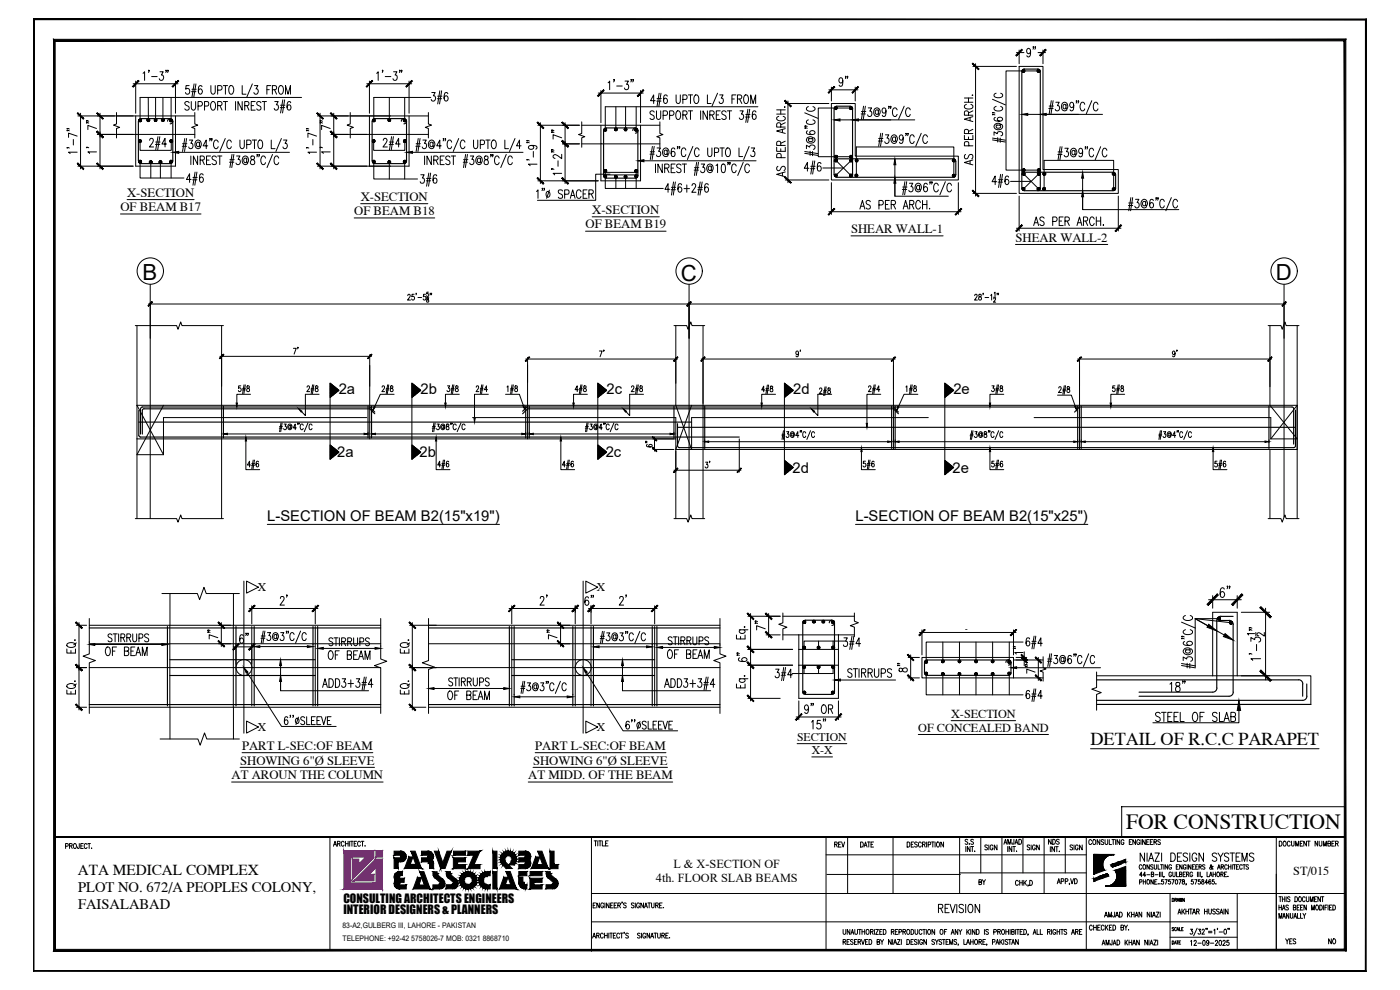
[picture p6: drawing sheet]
<svg xmlns="http://www.w3.org/2000/svg" width="420mm" height="297mm" viewBox="0 0 420 297" stroke-linecap="round" stroke-linejoin="round" font-family="sans-serif">
<defs><g id="words">
<g font-size="6.7">
<text x="42.8" y="84.1">B</text>
<text x="204.3" y="84.2">C</text>
<text x="382.9" y="84.1">D</text>
</g>
<text font-size="6.5" x="337.9" y="248.7">FOR CONSTRUCTION</text>
<g font-size="6.2">
<text x="255.4" y="27.2" transform="rotate(-90 255.4 27.2)">9&quot;</text>
<text x="24.7" y="40.2">7&quot;</text>
<text x="94.9" y="40.2">7&quot;</text>
<text x="164.4" y="43">7&quot;</text>
<text x="370.1" y="180.6" transform="rotate(-90 370.1 180.6)">6&quot;</text>
<text x="61" y="193">7&quot;</text>
<text x="75.5" y="194.4" transform="rotate(-90 75.5 194.4)">6&quot;</text>
<text x="163" y="193">7&quot;</text>
</g>
<g font-size="5.7">
<text x="225.4" y="190.1">7&quot;</text>
<text x="30.3" y="197.9">OF BEAM</text>
<text x="97.4" y="199">OF BEAM</text>
<text x="199" y="198.6">OF BEAM</text>
<text x="219.8" y="199.7">6&quot;</text>
<text x="268.1" y="202.8">8&quot;</text>
<text x="306.6" y="203.2">7&quot;</text>
</g>
<text font-size="5.5" x="327.3" y="223.4">DETAIL OF R.C.C PARAPET</text>
<g font-size="5.3">
<text x="87.1" y="182.7" transform="rotate(-90 87.1 182.7)">2'</text>
<text x="165.1" y="182.7" transform="rotate(-90 165.1 182.7)">2'</text>
<text x="188.7" y="182.7" transform="rotate(-90 188.7 182.7)">2'</text>
</g>
<g font-size="4.9">
<text x="24.7" y="47.3">1'</text>
<text x="94.9" y="47.3">1'</text>
<text x="192.6" y="135.5">6&quot;</text>
<text x="313.3" y="254.7">NDS</text>
</g>
<text font-size="4.6" x="23.4" y="262.7">ATA MEDICAL COMPLEX</text>
<g font-size="4.4">
<text x="90.3" y="107.6" transform="rotate(-90 90.3 107.6)">7'</text>
<text x="182" y="108.3" transform="rotate(-90 182 108.3)">7'</text>
<text x="241.3" y="108.3" transform="rotate(-90 241.3 108.3)">9'</text>
<text x="354.2" y="108.3" transform="rotate(-90 354.2 108.3)">9'</text>
<text x="101.6" y="118.3">2a</text>
<text x="126.2" y="118.3">2b</text>
<text x="182" y="118.3">2c</text>
<text x="238.1" y="118.3">2d</text>
<text x="286.1" y="118.3">2e</text>
<text x="101.2" y="137.1">2a</text>
<text x="125.9" y="137.1">2b</text>
<text x="181.8" y="137.1">2c</text>
<text x="213.8" y="141.5" transform="rotate(-90 213.8 141.5)">3'</text>
<text x="237.8" y="141.8">2d</text>
<text x="285.9" y="141.8">2e</text>
<text x="80.2" y="156.4">L-SECTION OF BEAM B2(15&quot;x19&quot;)</text>
<text x="256.8" y="156.4">L-SECTION OF BEAM B2(15&quot;x25&quot;)</text>
<text x="249.4" y="255.4">REV</text>
<text x="23.4" y="267.7">PLOT NO. 672/A PEOPLES COLONY,</text>
<text x="292.5" y="266.7">BY</text>
<text x="23.4" y="272.7">FAISALABAD</text>
<text x="384.5" y="284.3">YES</text>
<text x="397.6" y="284.3">NO</text>
</g>
<g font-size="3.8">
<text x="38.1" y="59">X-SECTION</text>
<text x="36.2" y="63.4">OF BEAM B17</text>
<text x="106.3" y="64.5">OF BEAM B18</text>
<text x="108.2" y="60.3">X-SECTION</text>
<text x="177.7" y="64.2">X-SECTION</text>
<text x="175.7" y="68.5">OF BEAM B19</text>
<text x="255.4" y="69.9">SHEAR WALL-1</text>
<text x="304.8" y="72.5">SHEAR WALL-2</text>
<text x="72.6" y="225">PART L-SEC:OF BEAM</text>
<text x="160.6" y="225">PART L-SEC:OF BEAM</text>
<text x="69.5" y="233.8">AT AROUN THE COLUMN</text>
<text x="72.1" y="229.4">SHOWING 6&quot;Ø SLEEVE</text>
<text x="158.5" y="233.8">AT MIDD. OF THE BEAM</text>
<text x="160" y="229.4">SHOWING 6&quot;Ø SLEEVE</text>
</g>
<g font-size="3.7">
<text x="285.5" y="215.4">X-SECTION</text>
<text x="275.6" y="219.5">OF CONCEALED BAND</text>
<text x="202.1" y="260.5">L &amp; X-SECTION OF</text>
<text x="388.1" y="262.5">ST/015</text>
<text x="196.8" y="264.7">4th. FLOOR SLAB BEAMS</text>
</g>
<g font-size="3.6">
<text x="103" y="274.2">INTERIOR DESIGNERS &amp; PLANNERS</text>
<text x="103" y="270.8">CONSULTING ARCHITECTS ENGINEERS</text>
</g>
<g font-size="3.5">
<text x="77.3" y="177.3">X</text>
<text x="179.2" y="177.3">X</text>
<text x="77.3" y="219.3">X</text>
<text x="179.2" y="219.3">X</text>
<text x="239.2" y="222.4">SECTION</text>
<text x="243.6" y="226.3">X-X</text>
</g>
<g font-size="2.3">
<text x="102.8" y="278.4">83-A2,GULBERG III, LAHORE - PAKISTAN</text>
<text x="102.8" y="282.3">TELEPHONE: +92-42 5758026-7 MOB: 0321 8868710</text>
</g>
</g></defs>
<!-- layer: WALL -->
<path d="M305.9 19.9h7.1v31h22.6v7.1h-29.7zM35.2 34.8h23.2M105.3 34.8h23.2M174.6 37.6h23.4M249.5 31.1h7.2v15.7h30.9v7.2h-38.1zM35.2 40.3h5.5v9.6h12v-9.6h5.8M105.3 40.3h5.6v9.6h11.9v-9.6h5.8M174.6 43.2h5.7v11.1h11.9v-11.1h5.8M41.1 131.7v-10.1h348.2v13.3h-186.5v-3.2h-156.9M313.1 198h-8.9v-.7h-27.5v6.1h36.4M329.1 202.8h34.8v-19.1h7.4v19.1h22.1v8.6h-64.3" fill="none" stroke="#000" stroke-width=".3"/>
<!-- layer: STEEL -->
<g fill="none" stroke="#000" stroke-width=".34">
<path d="M42.3 35.6h8.8M42.4 35.6a.78 .78 0 0 0-.8 .8l-.1 11.9M50.3 36.4a.78 .78 0 0 1 .8-.8 .78 .78 0 0 1 .8 .8M51.9 36.4a.78 .78 0 0 1-.8 .8M51.9 36.4v11.9M111.7 36.4v11.9M120.4 36.4a.78 .78 0 0 1 .8-.8 .78 .78 0 0 1 .8 .8M121.2 35.6h-8.7a.78 .78 0 0 0-.8 .8M122 36.4a.78 .78 0 0 1-.8 .8M122 36.4v11.9M189.9 39.2a.78 .78 0 0 1 .8-.8 .78 .78 0 0 1 .8 .8 .78 .78 0 0 1-.8 .7M190.7 38.4h-8.8a.78 .78 0 0 0-.8 .8v13.5a.78 .78 0 0 0 .8 .8h8.8"/>
<path d="M191.4 39.2v13.5M250.3 32.7v19.7M250.4 32.6l.2-.5 .5-.2h4a.78 .78 0 0 1 .8 .7M255.9 32.7v19.7M307.4 20.7h4M307.4 20.7a.78 .78 0 0 0-.7 .8v34.9a.78 .78 0 0 0 .7 .8M311.4 20.7a.78 .78 0 0 1 .8 .8v34.9a.78 .78 0 0 1-.8 .8M41.6 48.3a.78 .78 0 0 0 .8 .8M42.3 49.1h8.8M51.9 48.3a.78 .78 0 0 1-.8 .8M111.7 48.3a.78 .78 0 0 0 .8 .8h8.7M122 48.3a.78 .78 0 0 1-.8 .8"/>
<path d="M191.5 52.7a.78 .78 0 0 1-.8 .8M250.4 52.4a.78 .78 0 0 0 .7 .8M250.4 48.4l.2-.5 .5-.2h35a.78 .78 0 0 1 .8 .8v3.9a.78 .78 0 0 1-.8 .8M251.1 53.2h34.9M255.9 52.4a.78 .78 0 0 1-.8 .8M307.4 51.7h26.6a.78 .78 0 0 1 .8 .8v3.9a.78 .78 0 0 1-.8 .8h-26.6M307.4 51.7a.78 .78 0 0 0-.7 .8M41.7 123.1v7.5l.5 .5h179.7M41.7 126.6h165.9M42.2 122.7v7.5M42.7 122.1h345.1l.5 .5-.1 10.7M42.7 123.2v7"/>
<path d="M42.7 122.1l-.5 .5M43.2 122.7h67.8l1.5 1.4M43.2 122.6l-.5 .6M67.1 121.9v9.5M110.4 121.9v9.5M111 122.1l1.5 1.5M111.5 121.9v9.5M156.8 124.1l1.5-1.4h109.8l1.5 1.4M157.8 121.9v9.5M158.3 121.9l-1.5 1.5M158.8 121.9v9.5M202.3 121.9v9.5"/>
<path d="M203.3 127.1v6.7M203.3 128.2h185.5M203.4 133.8l.5 .5M211.5 121.9v12.7M267.6 121.9v12.7M268.1 122.1l1.5 1.5M268.6 121.9v12.7M323.4 121.9v12.7M324 122.1l-1.5 1.5M324.5 121.9v12.7M380.8 121.9v12.7M388.8 123v10.8l-.5 .5h-184.4"/>
<path d="M26.8 188.4h87.5M50.2 188v23.8M51 197.9h43.6M70.8 188v23.8M76.3 188v23.8M93.9 188v23.8M95.3 188v23.8M128.6 188.4h87.5M152.9 188v23.8M153.6 197.9h42.9M154.3 188v23.8M171.9 188v23.8"/>
<path d="M178.1 188v23.8M195.7 188v23.8M197.1 188v23.8M240.9 186.9v20.6M248.9 186.9a.78 .78 0 0 1 .8-.8 .78 .78 0 0 1 .7 .8M249.6 186.1h-7.9a.78 .78 0 0 0-.7 .8M250.4 186.9v20.6a.78 .78 0 0 1-.7 .8M250.4 186.9a.78 .78 0 0 1-.7 .7M302.6 198h-24.4a.78 .78 0 0 0-.7 .8v3.1M302.7 198a.78 .78 0 0 1 .7 .8M302.7 198a.78 .78 0 0 0-.8 .8M303.4 198.8v3.1"/>
<path d="M303.4 198.8a.78 .78 0 0 1-.7 .7M366 186.2l2.9-.1a1.25 1.25 0 0 1 1.2 1.3M366.4 184.9h3.7M366.4 184.9a1.25 1.25 0 0 0-1.2 1.2v20.3M370.1 187.4v20.3a1.25 1.25 0 0 1-1.2 1.2h-27.1M26.8 211.4h87.5M51 202.7h43.6M128.6 211.4h87.5M153.6 202.7h42.9M241 207.5a.78 .78 0 0 0 .7 .8M241.7 208.4h7.9M277.5 201.9l.2 .5 .5 .2h24.5a.78 .78 0 0 0 .7-.7"/>
<path d="M329.1 204h60.6M365.2 206.4a1.25 1.25 0 0 1-1.2 1.3h-22.2M389.7 203.9a1.25 1.25 0 0 1 1.3 1.3l-.1 3.7M392.2 205.2v3.7M392.2 208.9a1.25 1.25 0 0 1-1.2 1.2h-61.9"/>
</g>
<g fill="#000" stroke="#000" stroke-width=".3">
<path d="M41.7 36.1v.3l.3-.3zM41.7 36.4l.3-.3-.1 .4zM42 36.1l-.1 .4h.1z"/>
<path d="M41.9 35.8l.1 .3v-.3zM41.7 35.9l.2-.1 .1 .3zM41.7 35.9v.2h.3z"/>
<path d="M42 36.1v.4h.2zM42 36.1l.4 .3-.2 .1zM42 36.1l.4 .3 .1-.3z"/>
<path d="M42 36.1h.5l-.1-.2zM42.2 35.8l.2 .1-.4 .2zM42 35.8v.3l.2-.3z"/>
<path d="M44.1 36l.1 .2 .3-.2zM44.2 36.2l.3-.2-.2 .4zM44.5 36l-.2 .4h.2z"/>
<path d="M44.3 35.7l.2 .3v-.4zM44.3 35.7l.2 .3-.3-.2zM44.2 35.8l-.1 .2h.4z"/>
<path d="M44.5 36v.4h.2zM44.5 36l.4 .2-.2 .2zM44.5 36l.4 .2v-.2z"/>
<path d="M44.5 36h.4v-.2zM44.7 35.7l.2 .1-.4 .2zM44.5 35.6v.4l.2-.3z"/>
<path d="M46.3 36l.1 .2 .3-.2zM46.4 36.2l.3-.2-.2 .4zM46.7 36l-.2 .4h.2z"/>
<path d="M46.5 35.7l.2 .3v-.4zM46.4 35.8l.1-.1 .2 .3zM46.4 35.8l-.1 .2h.4z"/>
<path d="M46.7 36v.4h.2zM46.7 36l.3 .2-.1 .2zM46.7 36l.3 .2 .1-.2z"/>
<path d="M46.7 36h.4l-.1-.2zM46.9 35.7l.1 .1-.3 .2zM46.7 35.6v.4l.2-.3z"/>
<path d="M48.5 36l.1 .2 .3-.2zM48.6 36.2l.3-.2-.2 .4zM48.9 36l-.2 .4h.2z"/>
<path d="M48.7 35.7l.2 .3v-.4zM48.6 35.8l.1-.1 .2 .3zM48.6 35.8l-.1 .2h.4z"/>
<path d="M48.9 36v.4h.2zM48.9 36l.3 .2-.1 .2zM48.9 36l.3 .2 .1-.2z"/>
<path d="M48.9 36h.4l-.1-.2zM49.1 35.7l.1 .1-.3 .2zM48.9 35.6v.4l.2-.3z"/>
<path d="M50.9 36.1l.1 .3 .4-.3zM51 36.4l.4-.3-.3 .4zM51.4 36.1l-.3 .4h.3z"/>
<path d="M51.1 35.8l.3 .3v-.3zM51.1 35.8l.3 .3-.4-.2zM51 35.9l-.1 .2h.5z"/>
<path d="M51.4 36.1v.4h.1zM51.4 36.1l.3 .3-.2 .1zM51.4 36.1l.3 .3v-.3z"/>
<path d="M51.4 36.1h.3v-.2zM51.5 35.8l.2 .1-.3 .2zM51.4 35.8v.3l.1-.3z"/>
<path d="M111.8 36.1v.3l.4-.3zM111.8 36.4l.4-.3-.2 .4zM112.2 36.1l-.2 .4h.2z"/>
<path d="M112 35.8l.2 .3v-.3zM112 35.8l.2 .3-.4-.2zM111.8 35.9v.2h.4z"/>
<path d="M112.2 36.1v.4h.2zM112.2 36.1l.3 .3-.1 .1zM112.2 36.1l.3 .3 .1-.3z"/>
<path d="M112.2 36.1h.4l-.1-.2zM112.4 35.8l.1 .1-.3 .2zM112.2 35.8v.3l.2-.3z"/>
<path d="M116.4 36l.1 .2 .3-.2zM116.5 36.2l.3-.2-.2 .4zM116.8 36l-.2 .4h.2z"/>
<path d="M116.6 35.7l.2 .3v-.4zM116.6 35.7l.2 .3-.3-.2zM116.5 35.8l-.1 .2h.4z"/>
<path d="M116.8 36v.4h.2zM116.8 36l.4 .2-.2 .2zM116.8 36l.4 .2v-.2z"/>
<path d="M116.8 36h.4v-.2zM117 35.7l.2 .1-.4 .2zM116.8 35.6v.4l.2-.3z"/>
<path d="M121.1 36.1v.3l.4-.3zM121.1 36.4l.4-.3-.2 .4zM121.5 36.1l-.2 .4h.2z"/>
<path d="M121.3 35.8l.2 .3v-.3zM121.1 35.9l.2-.1 .2 .3zM121.1 35.9v.2h.4z"/>
<path d="M121.5 36.1v.4h.2zM121.5 36.1l.3 .3-.1 .1zM121.5 36.1l.3 .3 .1-.3z"/>
<path d="M121.5 36.1h.4l-.1-.2zM121.7 35.8l.1 .1-.3 .2zM121.5 35.8v.3l.2-.3z"/>
<path d="M181.2 38.9l.1 .2 .4-.2zM181.3 39.1l.4-.2-.3 .4zM181.7 38.9l-.3 .4 .3 .1z"/>
<path d="M181.4 38.6l.3 .3v-.3zM181.4 38.6l.3 .3-.4-.1zM181.3 38.8l-.1 .1h.5z"/>
<path d="M181.7 38.9v.5l.2-.1zM181.7 38.9l.3 .2-.1 .2zM181.7 38.9l.3 .2v-.2z"/>
<path d="M181.7 38.9h.3v-.1zM181.9 38.6l.1 .2-.3 .1zM181.7 38.6v.3l.2-.3z"/>
<path d="M184.4 38.8l.1 .2 .3-.2zM184.5 39l.3-.2-.2 .3zM184.8 38.8l-.2 .3 .2 .1z"/>
<path d="M184.6 38.5l.2 .3v-.4zM184.6 38.5l.2 .3-.3-.2zM184.5 38.6l-.1 .2h.4z"/>
<path d="M184.8 38.8v.4l.2-.1zM184.8 38.8l.4 .2-.2 .1zM184.8 38.8l.4 .2v-.2z"/>
<path d="M184.8 38.8h.4v-.2zM185 38.5l.2 .1-.4 .2zM184.8 38.4v.4l.2-.3z"/>
<path d="M187.3 38.8l.1 .2 .3-.2zM187.4 39l.3-.2-.2 .4zM187.7 38.8l-.2 .4h.2z"/>
<path d="M187.5 38.5l.2 .3v-.4zM187.5 38.5l.2 .3-.3-.2zM187.4 38.6l-.1 .2h.4z"/>
<path d="M187.7 38.8v.4h.3zM187.7 38.8l.4 .2-.1 .2zM187.7 38.8l.4 .2v-.2z"/>
<path d="M187.7 38.8h.4v-.2zM188 38.5l.1 .1-.4 .2zM187.7 38.4v.4l.3-.3z"/>
<path d="M190.5 38.9l.1 .2 .3-.2zM190.6 39.1l.3-.2-.2 .4zM190.9 38.9l-.2 .4 .2 .1z"/>
<path d="M190.7 38.6l.2 .3v-.3zM190.7 38.6l.2 .3-.3-.1zM190.6 38.8l-.1 .1h.4z"/>
<path d="M190.9 38.9v.5l.2-.1zM190.9 38.9l.4 .2-.2 .2zM190.9 38.9l.4 .2v-.2z"/>
<path d="M190.9 38.9h.4v-.1zM191.1 38.6l.2 .2-.4 .1zM190.9 38.6v.3l.2-.3z"/>
<path d="M250.4 32.4l.1 .2 .3-.2zM250.5 32.6l.3-.2-.1 .4zM250.8 32.4l-.1 .4h.1z"/>
<path d="M250.7 32.1l.1 .3v-.4zM250.7 32.1l.1 .3-.3-.2zM250.5 32.2l-.1 .2h.4z"/>
<path d="M250.8 32.4v.4h.2zM250.8 32.4l.4 .2-.2 .2zM250.8 32.4l.4 .2v-.2z"/>
<path d="M250.8 32.4h.4v-.2zM251 32.1l.2 .1-.4 .2zM250.8 32v.4l.2-.3z"/>
<path d="M255 32.4v.2l.4-.2zM255 32.6l.4-.2-.3 .4zM255.4 32.4l-.3 .4h.3z"/>
<path d="M255.1 32.1l.3 .3v-.4zM255.1 32.1l.3 .3-.4-.2zM255 32.2v.2h.4z"/>
<path d="M255.4 32.4v.4h.2zM255.4 32.4l.3 .2-.1 .2zM255.4 32.4l.3 .2v-.2z"/>
<path d="M255.4 32.4h.3v-.2zM255.6 32.1l.1 .1-.3 .2zM255.4 32v.4l.2-.3z"/>
<path d="M306.7 21.3l.1 .2 .4-.2zM306.8 21.5l.4-.2-.2 .3zM307.2 21.3l-.2 .3 .2 .1z"/>
<path d="M307 20.9l.2 .4v-.4zM306.8 21.1l.2-.2 .2 .4zM306.8 21.1l-.1 .2h.5z"/>
<path d="M307.2 21.3v.4l.1-.1zM307.2 21.3l.3 .2-.2 .1zM307.2 21.3l.3 .2 .1-.2z"/>
<path d="M307.2 21.3h.4l-.1-.2zM307.3 20.9l.2 .2-.3 .2zM307.2 20.9v.4l.1-.4z"/>
<path d="M311.3 21.3v.2l.4-.2zM311.3 21.5l.4-.2-.2 .3zM311.7 21.3l-.2 .3 .2 .1z"/>
<path d="M311.5 20.9l.2 .4v-.4zM311.3 21.1l.2-.2 .2 .4zM311.3 21.1v.2h.4z"/>
<path d="M311.7 21.3v.4l.2-.1zM311.7 21.3l.3 .2-.1 .1zM311.7 21.3l.3 .2 .1-.2z"/>
<path d="M311.7 21.3h.4l-.1-.2zM311.9 20.9l.1 .2-.3 .2zM311.7 20.9v.4l.2-.4z"/>
<path d="M41.6 42.3l.1 .2 .3-.2zM41.7 42.5l.3-.2-.2 .4zM42 42.3l-.2 .4h.2z"/>
<path d="M41.7 48.5v.2l.3-.2zM41.7 48.7l.3-.2-.1 .4zM42 48.5l-.1 .4h.1z"/>
<path d="M42 48.5v.4h.2zM42 48.5l.4 .2-.2 .2zM42 48.5l.4 .2 .1-.2z"/>
<path d="M41.9 48.2l.1 .3v-.4zM41.7 48.3l.2-.1 .1 .3zM41.7 48.3v.2h.3z"/>
<path d="M42 42.3v.4h.2zM42 42.3l.4 .2-.2 .2zM42 42.3l.4 .2v-.2z"/>
<path d="M41.8 42l.2 .3v-.4zM41.7 42.1l.1-.1 .2 .3zM41.7 42.1l-.1 .2h.4z"/>
<path d="M42 42.3h.4v-.2zM42.2 42l.2 .1-.4 .2zM42 41.9v.4l.2-.3z"/>
<path d="M42 48.5h.5l-.1-.2zM42.2 48.2l.2 .1-.4 .2zM42 48.1v.4l.2-.3z"/>
<path d="M44.8 48.6l.1 .2 .4-.2zM44.9 48.8l.4-.2-.3 .4zM45.3 48.6l-.3 .4 .3 .1z"/>
<path d="M45.3 48.6v.5l.1-.1zM45.3 48.6l.3 .2-.2 .2zM45.3 48.6l.3 .2v-.2z"/>
<path d="M45 48.3l.3 .3v-.4zM45 48.3l.3 .3-.4-.1zM44.9 48.5l-.1 .1h.5z"/>
<path d="M45.3 48.6h.3v-.1zM45.4 48.3l.2 .2-.3 .1zM45.3 48.2v.4l.1-.3z"/>
<path d="M47.8 48.6v.2l.3-.2zM47.8 48.8l.3-.2-.1 .4zM48.1 48.6l-.1 .4 .1 .1z"/>
<path d="M48.1 48.6v.5l.2-.1zM48.1 48.6l.4 .2-.2 .2zM48.1 48.6l.4 .2 .1-.2z"/>
<path d="M48 48.3l.1 .3v-.4zM48 48.3l.1 .3-.3-.1zM47.8 48.5v.1h.3z"/>
<path d="M48.1 48.6h.5l-.1-.1zM48.3 48.3l.2 .2-.4 .1zM48.1 48.2v.4l.2-.3z"/>
<path d="M50.9 48.5l.1 .2 .4-.2zM51 48.7l.4-.2-.3 .4zM51.4 48.5l-.3 .4h.3z"/>
<path d="M51 42.3v.2l.4-.2zM51 42.5l.4-.2-.2 .4zM51.4 42.3l-.2 .4h.2z"/>
<path d="M51.4 48.5v.4h.1zM51.4 48.5l.3 .2-.2 .2zM51.4 48.5l.3 .2v-.2z"/>
<path d="M51.1 48.2l.3 .3v-.4zM51.1 48.2l.3 .3-.4-.2zM51 48.3l-.1 .2h.5z"/>
<path d="M51.4 42.3v.4h.2zM51.4 42.3l.3 .2-.1 .2zM51.4 42.3l.3 .2 .1-.2z"/>
<path d="M51.2 42l.2 .3v-.4zM51.2 42l.2 .3-.4-.2zM51 42.1v.2h.4z"/>
<path d="M51.4 48.5h.3v-.2zM51.5 48.2l.2 .1-.3 .2zM51.4 48.1v.4l.1-.3z"/>
<path d="M51.4 42.3h.4l-.1-.2zM51.6 42l.1 .1-.3 .2zM51.4 41.9v.4l.2-.3z"/>
<path d="M111.8 42.3v.2l.3-.2zM111.8 42.5l.3-.2-.2 .4zM112.1 42.3l-.2 .4h.2z"/>
<path d="M111.8 48.5v.2l.4-.2zM111.8 48.7l.4-.2-.2 .4zM112.2 48.5l-.2 .4h.2z"/>
<path d="M112.1 42.3v.4h.3zM112.1 42.3l.4 .2-.1 .2zM112.1 42.3l.4 .2 .1-.2z"/>
<path d="M111.9 42l.2 .3v-.4zM111.9 42l.2 .3-.3-.2zM111.8 42.1v.2h.3z"/>
<path d="M112.2 48.5v.4h.2zM112.2 48.5l.3 .2-.1 .2zM112.2 48.5l.3 .2 .1-.2z"/>
<path d="M112 48.2l.2 .3v-.4zM112 48.2l.2 .3-.4-.2zM111.8 48.3v.2h.4z"/>
<path d="M112.2 48.5h.4l-.1-.2zM112.4 48.2l.1 .1-.3 .2zM112.2 48.1v.4l.2-.3z"/>
<path d="M112.1 42.3h.5l-.1-.2zM112.4 42l.1 .1-.4 .2zM112.1 41.9v.4l.3-.3z"/>
<path d="M116.4 48.6l.1 .2 .3-.2zM116.5 48.8l.3-.2-.2 .4zM116.8 48.6l-.2 .4 .2 .1z"/>
<path d="M116.8 48.6v.5l.2-.1zM116.8 48.6l.4 .2-.2 .2zM116.8 48.6l.4 .2v-.2z"/>
<path d="M116.6 48.3l.2 .3v-.4zM116.6 48.3l.2 .3-.3-.1zM116.5 48.5l-.1 .1h.4z"/>
<path d="M116.8 48.6h.4v-.1zM117 48.3l.2 .2-.4 .1zM116.8 48.2v.4l.2-.3z"/>
<path d="M121.1 48.5v.2l.4-.2zM121.1 48.7l.4-.2-.2 .4zM121.5 48.5l-.2 .4h.2z"/>
<path d="M121.1 42.3l.1 .2 .3-.2zM121.2 42.5l.3-.2-.2 .4zM121.5 42.3l-.2 .4h.2z"/>
<path d="M121.5 48.5v.4h.2zM121.5 48.5l.3 .2-.1 .2zM121.5 48.5l.3 .2 .1-.2z"/>
<path d="M121.3 48.2l.2 .3v-.4zM121.1 48.3l.2-.1 .2 .3zM121.1 48.3v.2h.4z"/>
<path d="M121.5 42.3v.4h.2zM121.5 42.3l.3 .2-.1 .2zM121.5 42.3l.3 .2 .1-.2z"/>
<path d="M121.3 42l.2 .3v-.4zM121.3 42l.2 .3-.3-.2zM121.2 42.1l-.1 .2h.4z"/>
<path d="M121.5 48.5h.4l-.1-.2zM121.7 48.2l.1 .1-.3 .2zM121.5 48.1v.4l.2-.3z"/>
<path d="M121.5 42.3h.4l-.1-.2zM121.7 42l.1 .1-.3 .2zM121.5 41.9v.4l.2-.3z"/>
<path d="M181.2 52.9l.1 .2 .4-.2zM181.3 53.1l.4-.2-.3 .3zM181.7 52.9l-.3 .3 .3 .1z"/>
<path d="M181.3 51.3v.2l.4-.2zM181.3 51.5l.4-.2-.2 .3zM181.7 51.3l-.2 .3 .2 .1z"/>
<path d="M181.7 52.9v.4l.2-.1zM181.7 52.9l.3 .2-.1 .1zM181.7 52.9l.3 .2v-.2z"/>
<path d="M181.4 52.6l.3 .3v-.4zM181.4 52.6l.3 .3-.4-.2zM181.3 52.7l-.1 .2h.5z"/>
<path d="M181.7 51.3v.4l.2-.1zM181.7 51.3l.3 .2-.1 .1zM181.7 51.3l.3 .2 .1-.2z"/>
<path d="M181.5 51l.2 .3v-.4zM181.3 51.1l.2-.1 .2 .3zM181.3 51.1v.2h.4z"/>
<path d="M181.7 52.9h.3v-.2zM181.9 52.6l.1 .1-.3 .2zM181.7 52.5v.4l.2-.3z"/>
<path d="M181.7 51.3h.4l-.1-.2zM181.9 51l.1 .1-.3 .2zM181.7 50.9v.4l.2-.3z"/>
<path d="M184.4 53l.1 .2 .3-.2zM184.5 53.2l.3-.2-.2 .4zM184.8 53l-.2 .4 .2 .1z"/>
<path d="M184.8 53v.5l.2-.1zM184.8 53l.4 .2-.2 .2zM184.8 53l.4 .2v-.2z"/>
<path d="M184.6 52.7l.2 .3v-.4zM184.6 52.7l.2 .3-.3-.1zM184.5 52.9l-.1 .1h.4z"/>
<path d="M184.8 53h.4v-.1zM185 52.7l.2 .2-.4 .1zM184.8 52.6v.4l.2-.3z"/>
<path d="M187.3 53l.1 .2 .3-.2zM187.4 53.2l.3-.2-.2 .4zM187.7 53l-.2 .4 .2 .1z"/>
<path d="M187.7 53v.5l.3-.1zM187.7 53l.4 .2-.1 .2zM187.7 53l.4 .2v-.2z"/>
<path d="M187.5 52.7l.2 .3v-.4zM187.5 52.7l.2 .3-.3-.1zM187.4 52.9l-.1 .1h.4z"/>
<path d="M187.7 53h.4v-.1zM188 52.7l.1 .2-.4 .1zM187.7 52.6v.4l.3-.3z"/>
<path d="M190.5 52.9l.1 .2 .3-.2zM190.6 53.1l.3-.2-.2 .3zM190.9 52.9l-.2 .3 .2 .1z"/>
<path d="M190.5 51.3l.1 .2 .3-.2zM190.6 51.5l.3-.2-.1 .3zM190.9 51.3l-.1 .3 .1 .1z"/>
<path d="M190.9 52.9v.4l.2-.1zM190.9 52.9l.4 .2-.2 .1zM190.9 52.9l.4 .2v-.2z"/>
<path d="M190.7 52.6l.2 .3v-.4zM190.7 52.6l.2 .3-.3-.2zM190.6 52.7l-.1 .2h.4z"/>
<path d="M190.9 51.3v.4l.2-.1zM190.9 51.3l.4 .2-.2 .1zM190.9 51.3l.4 .2v-.2z"/>
<path d="M190.8 51l.1 .3v-.4zM190.6 51.1l.2-.1 .1 .3zM190.6 51.1l-.1 .2h.4z"/>
<path d="M190.9 52.9h.4v-.2zM191.1 52.6l.2 .1-.4 .2zM190.9 52.5v.4l.2-.3z"/>
<path d="M190.9 51.3h.4v-.2zM191.1 51l.2 .1-.4 .2zM190.9 50.9v.4l.2-.3z"/>
<path d="M250.4 52.6l.1 .3 .3-.3zM250.5 52.9l.3-.3-.1 .4zM250.8 52.6l-.1 .4h.1z"/>
<path d="M250.5 48.2l.1 .1 .3-.1zM250.6 48.3l.3-.1-.2 .3zM250.9 48.2l-.2 .3h.2z"/>
<path d="M250.5 47l.1 .2 .3-.2zM250.6 47.2l.3-.2-.2 .4zM250.9 47l-.2 .4h.2z"/>
<path d="M250.8 52.6v.4h.2zM250.8 52.6l.4 .3-.2 .1zM250.8 52.6l.4 .3v-.3z"/>
<path d="M250.7 52.3l.1 .3v-.3zM250.5 52.4l.2-.1 .1 .3zM250.5 52.4l-.1 .2h.4z"/>
<path d="M250.7 47.8l.2 .4v-.5zM250.7 47.8l.2 .4-.3-.3zM250.6 47.9l-.1 .3h.4z"/>
<path d="M250.9 48.2v.3h.2zM250.9 48.2l.3 .1-.1 .2zM250.9 48.2l.3 .1 .1-.1z"/>
<path d="M250.7 46.7l.2 .3v-.4zM250.7 46.7l.2 .3-.3-.2zM250.6 46.8l-.1 .2h.4z"/>
<path d="M250.9 47v.4h.2zM250.9 47l.3 .2-.1 .2zM250.9 47l.3 .2 .1-.2z"/>
<path d="M250.8 52.6h.4v-.2zM251 52.3l.2 .1-.4 .2zM250.8 52.3v.3l.2-.3z"/>
<path d="M250.9 48.2h.4l-.1-.3zM251.1 47.8l.1 .1-.3 .3zM250.9 47.7v.5l.2-.4z"/>
<path d="M250.9 47h.4l-.1-.2zM251.1 46.7l.1 .1-.3 .2zM250.9 46.6v.4l.2-.3z"/>
<path d="M255 52.6v.3l.4-.3zM255 52.9l.4-.3-.3 .4zM255.4 52.6l-.3 .4h.3z"/>
<path d="M255 48.2l.1 .1 .3-.1zM255.1 48.3l.3-.1-.2 .3zM255.4 48.2l-.2 .3h.2z"/>
<path d="M255 47l.1 .2 .3-.2zM255.1 47.2l.3-.2-.2 .4zM255.4 47l-.2 .4h.2z"/>
<path d="M255.4 52.6v.4h.2zM255.4 52.6l.3 .3-.1 .1zM255.4 52.6l.3 .3v-.3z"/>
<path d="M255.1 52.3l.3 .3v-.3zM255.1 52.3l.3 .3-.4-.2zM255 52.4v.2h.4z"/>
<path d="M255.2 47.8l.2 .4v-.5zM255.2 47.8l.2 .4-.3-.3zM255.1 47.9l-.1 .3h.4z"/>
<path d="M255.4 48.2v.3h.2zM255.4 48.2l.4 .1-.2 .2zM255.4 48.2l.4 .1v-.1z"/>
<path d="M255.2 46.7l.2 .3v-.4zM255.2 46.7l.2 .3-.3-.2zM255.1 46.8l-.1 .2h.4z"/>
<path d="M255.4 47v.4h.2zM255.4 47l.4 .2-.2 .2zM255.4 47l.4 .2v-.2z"/>
<path d="M255.4 52.6h.3v-.2zM255.6 52.3l.1 .1-.3 .2zM255.4 52.3v.3l.2-.3z"/>
<path d="M255.4 48.2h.4v-.3zM255.6 47.8l.2 .1-.4 .3zM255.4 47.7v.5l.2-.4z"/>
<path d="M255.4 47h.4v-.2zM255.6 46.7l.2 .1-.4 .2zM255.4 46.6v.4l.2-.3z"/>
<path d="M256.6 52.6l.1 .3 .3-.3zM256.7 52.9l.3-.3-.2 .4zM257 52.6l-.2 .4h.2z"/>
<path d="M256.7 48.2l.1 .1 .3-.1zM256.8 48.3l.3-.1-.2 .3zM257.1 48.2l-.2 .3h.2z"/>
<path d="M257 52.6v.4h.2zM257 52.6l.3 .3-.1 .1zM257 52.6l.3 .3 .1-.3z"/>
<path d="M256.8 52.3l.2 .3v-.3zM256.7 52.4l.1-.1 .2 .3zM256.7 52.4l-.1 .2h.4z"/>
<path d="M256.9 47.8l.2 .4v-.5zM256.9 47.8l.2 .4-.3-.3zM256.8 47.9l-.1 .3h.4z"/>
<path d="M257.1 48.2v.3h.2zM257.1 48.2l.3 .1-.1 .2zM257.1 48.2l.3 .1 .1-.1z"/>
<path d="M257 52.6h.4l-.1-.2zM257.2 52.3l.1 .1-.3 .2zM257 52.3v.3l.2-.3z"/>
<path d="M257.1 48.2h.4l-.1-.3zM257.3 47.8l.1 .1-.3 .3zM257.1 47.7v.5l.2-.4z"/>
<path d="M285.8 52.7l.1 .2 .4-.2zM285.9 52.9l.4-.2-.3 .4zM286.3 52.7l-.3 .4h.3z"/>
<path d="M285.8 48.2l.1 .1 .4-.1zM285.9 48.3l.4-.1-.3 .3zM286.3 48.2l-.3 .3h.3z"/>
<path d="M286.3 52.7v.4h.2zM286.3 52.7l.3 .2-.1 .2zM286.3 52.7l.3 .2v-.2z"/>
<path d="M286 52.4l.3 .3v-.4zM285.9 52.5l.1-.1 .3 .3zM285.9 52.5l-.1 .2h.5z"/>
<path d="M286 47.8l.3 .4v-.5zM286 47.8l.3 .4-.4-.3zM285.9 47.9l-.1 .3h.5z"/>
<path d="M286.3 48.2v.3h.2zM286.3 48.2l.3 .1-.1 .2zM286.3 48.2l.3 .1v-.1z"/>
<path d="M286.3 52.7h.3v-.2zM286.5 52.4l.1 .1-.3 .2zM286.3 52.3v.4l.2-.3z"/>
<path d="M286.3 48.2h.3v-.3zM286.5 47.8l.1 .1-.3 .3zM286.3 47.7v.5l.2-.4z"/>
<path d="M306.7 56.7l.1 .2 .4-.2zM306.8 56.9l.4-.2-.2 .3zM307.2 56.7l-.2 .3 .2 .1z"/>
<path d="M306.8 52.2l.1 .2 .3-.2zM306.9 52.4l.3-.2-.2 .3zM307.2 52.2l-.2 .3 .2 .1z"/>
<path d="M306.8 51l.1 .3 .3-.3zM306.9 51.3l.3-.3-.2 .4zM307.2 51l-.2 .4 .2 .1z"/>
<path d="M307.2 56.7v.4l.1-.1zM307.2 56.7l.3 .2-.2 .1zM307.2 56.7l.3 .2 .1-.2z"/>
<path d="M307 56.3l.2 .4v-.4zM307 56.3l.2 .4-.4-.2zM306.8 56.5l-.1 .2h.5z"/>
<path d="M307 51.8l.2 .4v-.4zM306.9 52l.1-.2 .2 .4zM306.9 52l-.1 .2h.4z"/>
<path d="M307.2 52.2v.4l.2-.1zM307.2 52.2l.4 .2-.2 .1zM307.2 52.2l.4 .2v-.2z"/>
<path d="M307 50.7l.2 .3v-.3zM307 50.7l.2 .3-.3-.1zM306.9 50.9l-.1 .1h.4z"/>
<path d="M307.2 51v.5l.2-.1zM307.2 51l.4 .3-.2 .1zM307.2 51l.4 .3v-.3z"/>
<path d="M307.2 56.7h.4l-.1-.2zM307.3 56.3l.2 .2-.3 .2zM307.2 56.3v.4l.1-.4z"/>
<path d="M307.2 52.2h.4v-.2zM307.4 51.8l.2 .2-.4 .2zM307.2 51.8v.4l.2-.4z"/>
<path d="M307.2 51h.4v-.1zM307.4 50.7l.2 .2-.4 .1zM307.2 50.7v.3l.2-.3z"/>
<path d="M311.3 56.7v.2l.4-.2zM311.3 56.9l.4-.2-.2 .3zM311.7 56.7l-.2 .3 .2 .1z"/>
<path d="M311.4 52.2v.2l.3-.2zM311.4 52.4l.3-.2-.1 .3zM311.7 52.2l-.1 .3 .1 .1z"/>
<path d="M311.4 51v.3l.3-.3zM311.4 51.3l.3-.3-.1 .4zM311.7 51l-.1 .4 .1 .1z"/>
<path d="M311.7 56.7v.4l.2-.1zM311.7 56.7l.3 .2-.1 .1zM311.7 56.7l.3 .2 .1-.2z"/>
<path d="M311.5 56.3l.2 .4v-.4zM311.5 56.3l.2 .4-.4-.2zM311.3 56.5v.2h.4z"/>
<path d="M311.6 51.8l.1 .4v-.4zM311.4 52l.2-.2 .1 .4zM311.4 52v.2h.3z"/>
<path d="M311.7 52.2v.4l.3-.1zM311.7 52.2l.4 .2-.1 .1zM311.7 52.2l.4 .2 .1-.2z"/>
<path d="M311.6 50.7l.1 .3v-.3zM311.6 50.7l.1 .3-.3-.1zM311.4 50.9v.1h.3z"/>
<path d="M311.7 51v.5l.3-.1zM311.7 51l.4 .3-.1 .1zM311.7 51l.4 .3 .1-.3z"/>
<path d="M311.7 56.7h.4l-.1-.2zM311.9 56.3l.1 .2-.3 .2zM311.7 56.3v.4l.2-.4z"/>
<path d="M311.7 52.2h.5l-.1-.2zM312 51.8l.1 .2-.4 .2zM311.7 51.8v.4l.3-.4z"/>
<path d="M311.7 51h.5l-.1-.1zM312 50.7l.1 .2-.4 .1zM311.7 50.7v.3l.3-.3z"/>
<path d="M312.9 56.7l.1 .2 .4-.2zM313 56.9l.4-.2-.3 .3zM313.4 56.7l-.3 .3 .3 .1z"/>
<path d="M313 52.2l.1 .2 .3-.2zM313.1 52.4l.3-.2-.2 .3zM313.4 52.2l-.2 .3 .2 .1z"/>
<path d="M313.4 56.7v.4l.2-.1zM313.4 56.7l.3 .2-.1 .1zM313.4 56.7l.3 .2v-.2z"/>
<path d="M313.1 56.3l.3 .4v-.4zM313.1 56.3l.3 .4-.4-.2zM313 56.5l-.1 .2h.5z"/>
<path d="M313.2 51.8l.2 .4v-.4zM313.1 52l.1-.2 .2 .4zM313.1 52l-.1 .2h.4z"/>
<path d="M313.4 52.2v.4l.2-.1zM313.4 52.2l.4 .2-.2 .1zM313.4 52.2l.4 .2v-.2z"/>
<path d="M313.4 56.7h.3v-.2zM313.6 56.3l.1 .2-.3 .2zM313.4 56.3v.4l.2-.4z"/>
<path d="M313.4 52.2h.4v-.2zM313.6 51.8l.2 .2-.4 .2zM313.4 51.8v.4l.2-.4z"/>
<path d="M333.8 56.8l.1 .2 .3-.2zM333.9 57l.3-.2-.1 .3zM334.2 56.8l-.1 .3h.1z"/>
<path d="M333.8 52.2l.1 .2 .3-.2zM333.9 52.4l.3-.2-.1 .3zM334.2 52.2l-.1 .3 .1 .1z"/>
<path d="M334.2 56.8v.3h.2zM334.2 56.8l.4 .2-.2 .1zM334.2 56.8l.4 .2v-.2z"/>
<path d="M334.1 56.4l.1 .4v-.4zM333.9 56.5l.2-.1 .1 .4zM333.9 56.5l-.1 .3h.4z"/>
<path d="M334.1 51.8l.1 .4v-.4zM333.9 52l.2-.2 .1 .4zM333.9 52l-.1 .2h.4z"/>
<path d="M334.2 52.2v.4l.2-.1zM334.2 52.2l.4 .2-.2 .1zM334.2 52.2l.4 .2v-.2z"/>
<path d="M334.2 56.8h.4v-.3zM334.4 56.4l.2 .1-.4 .3zM334.2 56.4v.4l.2-.4z"/>
<path d="M334.2 52.2h.4v-.2zM334.4 51.8l.2 .2-.4 .2zM334.2 51.8v.4l.2-.4z"/>
<path d="M240.9 194.3l.1 .2 .3-.2zM241 194.5l.3-.2-.2 .3zM241.3 194.3l-.2 .3 .2 .1z"/>
<path d="M241 186.6v.2l.4-.2zM241 186.8l.4-.2-.2 .4zM241.4 186.6l-.2 .4h.2z"/>
<path d="M241.1 194l.2 .3v-.4zM241 194.1l.1-.1 .2 .3zM241 194.1l-.1 .2h.4z"/>
<path d="M241.3 194.3v.4l.2-.1zM241.3 194.3l.3 .2-.1 .1zM241.3 194.3l.3 .2 .1-.2z"/>
<path d="M241.1 199.8l.2 .3v-.4zM241 199.9l.1-.1 .2 .3zM241 199.9l-.1 .2h.4z"/>
<path d="M241.2 186.3l.2 .3v-.3zM241 186.4l.2-.1 .2 .3zM241 186.4v.2h.4z"/>
<path d="M241.4 186.6v.4h.2zM241.4 186.6l.3 .2-.1 .2zM241.4 186.6l.3 .2 .1-.2z"/>
<path d="M241.3 194.3h.4l-.1-.2zM241.5 194l.1 .1-.3 .2zM241.3 193.9v.4l.2-.3z"/>
<path d="M241.4 186.6h.4l-.1-.2zM241.6 186.3l.1 .1-.3 .2zM241.4 186.3v.3l.2-.3z"/>
<path d="M243.8 186.5l.1 .2 .4-.2zM243.9 186.7l.4-.2-.2 .3zM244.3 186.5l-.2 .3 .2 .1z"/>
<path d="M244.1 186.2l.2 .3v-.4zM244.1 186.2l.2 .3-.4-.2zM243.9 186.3l-.1 .2h.5z"/>
<path d="M244.3 186.5v.4l.1-.1zM244.3 186.5l.3 .2-.2 .1zM244.3 186.5l.3 .2v-.2z"/>
<path d="M244.3 186.5h.3v-.2zM244.4 186.2l.2 .1-.3 .2zM244.3 186.1v.4l.1-.3z"/>
<path d="M245.3 194.3v.2l.4-.2zM245.3 194.5l.4-.2-.2 .3zM245.7 194.3l-.2 .3 .2 .1z"/>
<path d="M245.5 194l.2 .3v-.4zM245.3 194.1l.2-.1 .2 .3zM245.3 194.1v.2h.4z"/>
<path d="M245.7 194.3v.4l.2-.1zM245.7 194.3l.3 .2-.1 .1zM245.7 194.3l.3 .2 .1-.2z"/>
<path d="M245.5 199.8l.2 .3v-.3zM245.3 199.9l.2-.1 .2 .3zM245.3 199.9v.2h.4z"/>
<path d="M245.7 194.3h.4l-.1-.2zM245.9 194l.1 .1-.3 .2zM245.7 193.9v.4l.2-.3z"/>
<path d="M246.7 186.5l.1 .2 .3-.2zM246.8 186.7l.3-.2-.2 .3zM247.1 186.5l-.2 .3 .2 .1z"/>
<path d="M246.9 186.2l.2 .3v-.4zM246.8 186.3l.1-.1 .2 .3zM246.8 186.3l-.1 .2h.4z"/>
<path d="M247.1 186.5v.4l.2-.1zM247.1 186.5l.3 .2-.1 .1zM247.1 186.5l.3 .2 .1-.2z"/>
<path d="M247.1 186.5h.4l-.1-.2zM247.3 186.2l.1 .1-.3 .2zM247.1 186.1v.4l.2-.3z"/>
<path d="M249.6 186.6v.2l.3-.2zM249.6 186.8l.3-.2-.1 .4zM249.9 186.6l-.1 .4h.1z"/>
<path d="M249.6 194.3l.1 .2 .3-.2zM249.7 194.5l.3-.2-.1 .3zM250 194.3l-.1 .3 .1 .1z"/>
<path d="M249.8 186.3l.1 .3v-.3zM249.6 186.4l.2-.1 .1 .3zM249.6 186.4v.2h.3z"/>
<path d="M249.9 186.6v.4h.2zM249.9 186.6l.4 .2-.2 .2zM249.9 186.6l.4 .2 .1-.2z"/>
<path d="M249.9 194l.1 .3v-.4zM249.7 194.1l.2-.1 .1 .3zM249.7 194.1l-.1 .2h.4z"/>
<path d="M250 194.3v.4l.2-.1zM250 194.3l.4 .2-.2 .1zM250 194.3l.4 .2v-.2z"/>
<path d="M249.9 199.8l.1 .3v-.3zM249.7 200l.2-.2 .1 .3zM249.7 200l-.1 .1h.4z"/>
<path d="M249.9 186.6h.5l-.1-.2zM250.1 186.3l.2 .1-.4 .2zM249.9 186.3v.3l.2-.3z"/>
<path d="M250 194.3h.4v-.2zM250.2 194l.2 .1-.4 .2zM250 193.9v.4l.2-.3z"/>
<path d="M277.6 198.6v.2l.4-.2zM277.6 198.8l.4-.2-.2 .3zM278 198.6l-.2 .3 .2 .1z"/>
<path d="M277.8 198.2l.2 .4v-.4zM277.6 198.4l.2-.2 .2 .4zM277.6 198.4v.2h.4z"/>
<path d="M278 198.6v.4l.2-.1zM278 198.6l.3 .2-.1 .1zM278 198.6l.3 .2v-.2z"/>
<path d="M278 198.6h.3v-.2zM278.2 198.2l.1 .2-.3 .2zM278 198.2v.4l.2-.4z"/>
<path d="M282.6 198.4v.2l.4-.2zM282.6 198.6l.4-.2-.3 .3zM283 198.4l-.3 .3 .3 .1z"/>
<path d="M282.7 198.1l.3 .3v-.3zM282.7 198.1l.3 .3-.4-.2zM282.6 198.2v.2h.4z"/>
<path d="M283 198.4v.4l.1-.1zM283 198.4l.3 .2-.2 .1zM283 198.4l.3 .2v-.2z"/>
<path d="M283 198.4h.3v-.2zM283.1 198.1l.2 .1-.3 .2zM283 198.1v.3l.1-.3z"/>
<path d="M287.6 198.4v.2l.4-.2zM287.6 198.6l.4-.2-.3 .3zM288 198.4l-.3 .3 .3 .1z"/>
<path d="M287.7 198.1l.3 .3v-.3zM287.7 198.1l.3 .3-.4-.2zM287.6 198.2v.2h.4z"/>
<path d="M288 198.4v.4l.1-.1zM288 198.4l.2 .2-.1 .1zM288 198.4l.2 .2 .1-.2z"/>
<path d="M288 198.4h.3l-.1-.2zM288.1 198.1l.1 .1-.2 .2zM288 198.1v.3l.1-.3z"/>
<path d="M292.5 198.4l.1 .2 .3-.2zM292.6 198.6l.3-.2-.2 .3zM292.9 198.4l-.2 .3 .2 .1z"/>
<path d="M292.7 198.1l.2 .3v-.3zM292.6 198.2l.1-.1 .2 .3zM292.6 198.2l-.1 .2h.4z"/>
<path d="M292.9 198.4v.4l.2-.1zM292.9 198.4l.3 .2-.1 .1zM292.9 198.4l.3 .2 .1-.2z"/>
<path d="M292.9 198.4h.4l-.1-.2zM293.1 198.1l.1 .1-.3 .2zM292.9 198.1v.3l.2-.3z"/>
<path d="M297.5 198.4l.1 .2 .3-.2zM297.6 198.6l.3-.2-.2 .3zM297.9 198.4l-.2 .3 .2 .1z"/>
<path d="M297.7 198.1l.2 .3v-.3zM297.6 198.2l.1-.1 .2 .3zM297.6 198.2l-.1 .2h.4z"/>
<path d="M297.9 198.4v.4l.2-.1zM297.9 198.4l.3 .2-.1 .1zM297.9 198.4l.3 .2 .1-.2z"/>
<path d="M297.9 198.4h.4l-.1-.2zM298.1 198.1l.1 .1-.3 .2zM297.9 198.1v.3l.2-.3z"/>
<path d="M302.5 198.6l.1 .2 .3-.2zM302.6 198.8l.3-.2-.2 .3zM302.9 198.6l-.2 .3 .2 .1z"/>
<path d="M302.7 198.2l.2 .4v-.4zM302.7 198.2l.2 .4-.3-.2zM302.6 198.4l-.1 .2h.4z"/>
<path d="M302.9 198.6v.4l.2-.1zM302.9 198.6l.3 .2-.1 .1zM302.9 198.6l.3 .2 .1-.2z"/>
<path d="M302.9 198.6h.4l-.1-.2zM303.1 198.2l.1 .2-.3 .2zM302.9 198.2v.4l.2-.4z"/>
<path d="M240.9 200.1l.1 .2 .3-.2zM241 200.3l.3-.2-.2 .4zM241.3 200.1l-.2 .4h.2z"/>
<path d="M241 207.8v.2l.4-.2zM241 208l.4-.2-.2 .3zM241.4 207.8l-.2 .3 .2 .1z"/>
<path d="M241.3 200.1v.4h.2zM241.3 200.1l.3 .2-.1 .2zM241.3 200.1l.3 .2 .1-.2z"/>
<path d="M241.4 207.8v.4l.2-.1zM241.4 207.8l.3 .2-.1 .1zM241.4 207.8l.3 .2 .1-.2z"/>
<path d="M241.2 207.5l.2 .3v-.4zM241 207.6l.2-.1 .2 .3zM241 207.6v.2h.4z"/>
<path d="M241.3 200.1h.4l-.1-.2zM241.5 199.8l.1 .1-.3 .2zM241.3 199.7v.4l.2-.3z"/>
<path d="M241.4 207.8h.4l-.1-.2zM241.6 207.5l.1 .1-.3 .2zM241.4 207.4v.4l.2-.3z"/>
<path d="M245.3 200.1v.2l.4-.2zM245.3 200.3l.4-.2-.2 .4zM245.7 200.1l-.2 .4h.2z"/>
<path d="M245.7 200.1v.4h.2zM245.7 200.1l.3 .2-.1 .2zM245.7 200.1l.3 .2 .1-.2z"/>
<path d="M245.7 200.1h.4l-.1-.2zM245.9 199.8l.1 .1-.3 .2zM245.7 199.8v.3l.2-.3z"/>
<path d="M249.6 207.8v.2l.3-.2zM249.6 208l.3-.2-.1 .3zM249.9 207.8l-.1 .3 .1 .1z"/>
<path d="M249.6 200.1l.1 .2 .3-.2zM249.7 200.3l.3-.2-.1 .4zM250 200.1l-.1 .4 .1 .1z"/>
<path d="M249.9 207.8v.4l.2-.1zM249.9 207.8l.4 .2-.2 .1zM249.9 207.8l.4 .2 .1-.2z"/>
<path d="M249.8 207.5l.1 .3v-.4zM249.6 207.6l.2-.1 .1 .3zM249.6 207.6v.2h.3z"/>
<path d="M250 200.1v.5l.2-.1zM250 200.1l.4 .2-.2 .2zM250 200.1l.4 .2v-.2z"/>
<path d="M249.9 207.8h.5l-.1-.2zM250.1 207.5l.2 .1-.4 .2zM249.9 207.4v.4l.2-.3z"/>
<path d="M250 200.1h.4v-.1zM250.2 199.8l.2 .2-.4 .1zM250 199.8v.3l.2-.3z"/>
<path d="M277.6 202.1v.2l.4-.2zM277.6 202.3l.4-.2-.2 .3zM278 202.1l-.2 .3 .2 .1z"/>
<path d="M278 202.1v.4l.2-.1zM278 202.1l.3 .2-.1 .1zM278 202.1l.3 .2v-.2z"/>
<path d="M277.8 201.7l.2 .4v-.4zM277.6 201.9l.2-.2 .2 .4zM277.6 201.9v.2h.4z"/>
<path d="M278 202.1h.3v-.2zM278.2 201.7l.1 .2-.3 .2zM278 201.7v.4l.2-.4z"/>
<path d="M282.6 202.3v.1l.4-.1zM282.6 202.4l.4-.1-.3 .3zM283 202.3l-.3 .3h.3z"/>
<path d="M283 202.3v.3h.1zM283 202.3l.3 .1-.2 .2zM283 202.3l.3 .1v-.1z"/>
<path d="M282.7 201.9l.3 .4v-.4zM282.7 201.9l.3 .4-.4-.3zM282.6 202v.3h.4z"/>
<path d="M283 202.3h.3v-.3zM283.1 201.9l.2 .1-.3 .3zM283 201.9v.4l.1-.4z"/>
<path d="M287.6 202.3v.1l.4-.1zM287.6 202.4l.4-.1-.3 .3zM288 202.3l-.3 .3h.3z"/>
<path d="M288 202.3v.3h.1zM288 202.3l.2 .1-.1 .2zM288 202.3l.2 .1 .1-.1z"/>
<path d="M287.7 201.9l.3 .4v-.4zM287.7 201.9l.3 .4-.4-.3zM287.6 202v.3h.4z"/>
<path d="M288 202.3h.3l-.1-.3zM288.1 201.9l.1 .1-.2 .3zM288 201.9v.4l.1-.4z"/>
<path d="M292.5 202.3l.1 .1 .3-.1zM292.6 202.4l.3-.1-.2 .3zM292.9 202.3l-.2 .3h.2z"/>
<path d="M292.9 202.3v.3h.2zM292.9 202.3l.3 .1-.1 .2zM292.9 202.3l.3 .1 .1-.1z"/>
<path d="M292.7 201.9l.2 .4v-.4zM292.6 202l.1-.1 .2 .4zM292.6 202l-.1 .3h.4z"/>
<path d="M292.9 202.3h.4l-.1-.3zM293.1 201.9l.1 .1-.3 .3zM292.9 201.9v.4l.2-.4z"/>
<path d="M297.5 202.3l.1 .1 .3-.1zM297.6 202.4l.3-.1-.2 .3zM297.9 202.3l-.2 .3h.2z"/>
<path d="M297.9 202.3v.3h.2zM297.9 202.3l.3 .1-.1 .2zM297.9 202.3l.3 .1 .1-.1z"/>
<path d="M297.7 201.9l.2 .4v-.4zM297.6 202l.1-.1 .2 .4zM297.6 202l-.1 .3h.4z"/>
<path d="M297.9 202.3h.4l-.1-.3zM298.1 201.9l.1 .1-.3 .3zM297.9 201.9v.4l.2-.4z"/>
<path d="M302.5 202.1l.1 .2 .3-.2zM302.6 202.3l.3-.2-.2 .3zM302.9 202.1l-.2 .3 .2 .1z"/>
<path d="M302.9 202.1v.4l.2-.1zM302.9 202.1l.3 .2-.1 .1zM302.9 202.1l.3 .2 .1-.2z"/>
<path d="M302.7 201.7l.2 .4v-.4zM302.7 201.7l.2 .4-.3-.2zM302.6 201.9l-.1 .2h.4z"/>
<path d="M302.9 202.1h.4l-.1-.2zM303.1 201.7l.1 .2-.3 .2zM302.9 201.7v.4l.2-.4z"/>
</g>
<!-- layer: line -->
<g fill="none" stroke="#000" stroke-width=".3">
<path d="M35 33.8v3.4l-.9 .3 1.8 .7-.9 .4v2.8M40.7 34.8v5.5h12v-5.5M44.5 29.2v6.8M46.7 29.2v6.8M48.9 29.2v6.8M51.4 29.2v6.9M58.5 33.8v3.4l.9 .3-1.9 .7 1 .4v2.8M90.5 29.2h-48.5v6.9M105.1 33.8v3.4l-.9 .3 1.8 .7-.9 .4v2.8M110.9 34.8v5.5h11.9v-5.5M116.8 29.2v6.8M121.5 29.2v6.9"/>
<path d="M128.6 33.8v3.4l.9 .3-1.9 .7 1 .4v2.8M129.3 29.2h-17.1v6.9M174.6 36.6v3.4l-.9 .4 1.8 .6-.9 .3v2.9M180.3 37.6v5.6h11.9v-5.6M184.8 32v6.8M187.7 32v6.8M190.9 32v6.9M198 36.6v3.4l1 .4-1.9 .6 .9 .3v2.9M227.5 32h-45.8v6.9M255.4 32.4h-9.8v14.6h9.8M311.7 21.3h-9.8v29.7h9.8M42 48.5v4.9h13.2"/>
<path d="M42 42.3v2.8h9.4v-2.8M45.3 48.6v4.8M48.1 48.6v4.8M51.4 48.5v4.9M112.1 42.3v2.8h9.4v-2.8M112.2 48.5v5.2h13.1M116.8 48.6v5.1M121.5 48.5v5.2M181.1 52.5h10.3M181.1 51.7h10.3M181.7 51.4v5.1h17.4M183.1 52.3h-4.3v7.8h-17.5"/>
<path d="M184.8 53v3.5M187.7 53v3.5M190.9 51.4v5.1M246.9 50.4h6.2M250.9 48.2l4.5 4.4M255.4 48.2l-4.6 4.4M257 44.1h29.3v8.6M303.3 54.4h6.2M307.2 52.2l4.5 4.5M311.7 52.2l-4.5 4.5M313.4 48.1h20.8v8.7M91.7 118.3h4.1"/>
<path d="M111 109.6v22.1M158.3 109.4v22.3M189 118.3h4.1M245.4 118.3h4.2M268.1 109.6v25.3M324 109.6v25.3M41.1 131.7h4.8M41.1 121.6l8 14.8M49.1 121.6l-8 14.8h8M66.5 121.6v10.1M110.1 125.3h-61v11.1M141.8 125.3h61v6.4"/>
<path d="M202.8 121.6l4.8 13.3v-9.6h71M207.6 121.6l-4.8 13.3M211 121.6v13.3M310.3 125.3h71.1v6.4M381.1 121.6l8.2 10.1h-7.9M389.3 121.6l-7.9 10.1M26.8 193.2h87.5M51 187.6v24.6M70 187.6v24.6M75.6 188v23.8M94.6 188v23.8M128.6 193.2h87.5"/>
<path d="M153.6 188v23.8M172.6 188v23.8M177.4 188v23.8M196.5 188v23.8M239.7 190.5h11.9M239.7 194.8v4.8M251.6 194.8v4.8M283 192.6v5.8M288 192.6v5.8M292.9 192.6v5.8M297.9 192.6v5.8M302.9 192.6v6"/>
<path d="M304.2 198v5.4M307 192.6h-29v6M313.1 197v3.4l.8 .3-1.7 .6 .9 .4v2.7M278 202.1v6.4h29M283 202.3v6.2M288 202.3v6.2M292.9 202.3v6.2M297.9 202.3v6.2M302.9 202.1v6.4M363.9 202.8h7.4"/>
</g>
<!-- layer: Dim -->
<g fill="none" stroke="#000" stroke-width=".3">
<path d="M292 19.9h13.1M292.8 19.1v39.7M305.1 15.8h2.2M305.9 15v4.1M309.3 15.4l-.3 .6a.7 .7 0 0 1-.9-.7 .7 .7 0 0 1 .9-.7 1.97 1.97 0 0 1-.3 2.5l-.4-.1-.1-.3M310.2 14.1h-.2h.2l-.2 .7M310.8 14.1h-.2h.2l-.2 .7M311.5 15.8h2.3M313 15v4.1M20.2 39.1v.2v-.2l.6 .2M20.2 38.6v.1v-.1l.6 .1M23.4 34.8h16.6"/>
<path d="M24.2 34v16.7M30 39.6v11.1M40 25.1h13.4M40.7 24.3v9.7M42.9 22l.5-.5v2.6M44.7 21.2h-.1h.1l-.1 .5M45.5 23h1.7M48 21.5h1l-.6 1a.76 .76 0 0 1 .7 1.1 .76 .76 0 0 1-1.2 .3l-.1-.3M49.9 21.2h-.2h.2l-.2 .5M50.5 21.2h-.2h.2l-.2 .5M52.7 24.3v9.7M92.1 39.1v.2v-.2l.6 .2"/>
<path d="M92.1 38.6v.1v-.1l.6 .1M95.2 34.8h22M96.1 34v16.7M100.2 39.6v11.1M110.1 25.1h13.5M110.9 24.3v9.7M113 22l.5-.5v2.6M114.9 21.2h-.2h.2l-.2 .5M115.6 23h1.7M118.1 21.5h1l-.5 1a.75 .75 0 0 1 .6 1 .75 .75 0 0 1-1.2 .4l-.1-.3M120.1 21.2h-.3h.3l-.3 .5M120.6 21.2h-.2h.2l-.2 .5"/>
<path d="M122.8 24.3v9.7M129.6 27.8h1l-.6 .9a.76 .76 0 0 1 .7 1.1 .76 .76 0 0 1-1.2 .3l-.1-.3M131.3 29.6h1.2M131.4 28.9h1.2M132 27.2l-.6 4M132.5 27.2l-.6 4M134.4 28.1l-.5-.3a1.53 1.53 0 0 0 0 2.5 .77 .77 0 0 0 .6-.9 .77 .77 0 0 0-.9-.5l-.3 .6M161.4 37.6h12.6M162.2 36.8v18.3M179.5 27.9h13.5M180.3 27.2v9.6M182.5 24.8l.5-.5v2.6"/>
<path d="M184.4 23.9h-.3h.3l-.3 .7M185.1 25.8h1.6M187.6 24.3h1l-.6 1a.75 .75 0 0 1 .6 1 .75 .75 0 0 1-1.1 .4l-.1-.3M189.5 23.9h-.2h.2l-.2 .7M190.1 23.9h-.2h.2l-.2 .7M192.2 27.2v9.6M233.1 34.2h2.6M233.1 33h2.6M233.7 34.9a.61 .61 0 0 0-.5 .3 .61 .61 0 0 0 0 .7 1.77 1.77 0 0 0 2.5-.2 .66 .66 0 0 0-.7-.8M234.3 38.1l-.1-1.1-.4-.2-.5 .1-.2 .4v.8h2.6M234.3 33v1.2M234.8 38.8v1"/>
<path d="M235.4 32.1h.3zM235.7 38.6l-2.6 .7 2.6 .7M235.7 31.1h13.1M235.7 36.8l-1.4 .7M236.5 30.3v24.5M249.5 26.1v4.2M252.1 36h22.4M256.7 26.1v4.2M289.4 30.7h2.6M289.4 29.4h2.6M290 31.3a.73 .73 0 0 0-.6 .9 .73 .73 0 0 0 1 .5h.6a.73 .73 0 0 0 1-.5 .73 .73 0 0 0-.6-.9M290.7 34.6l-.2-1.2-.3-.1-.7 .1-.1 1.2h2.6"/>
<path d="M290.7 29.4v1.3M291.1 35.3v.9M291.8 28.6h.2zM292 35l-2.6 .8 2.6 .7M292 38.8l-1.3 .6M292 33.3l-1.3 .6M308.4 34.3h22.5M20.2 44.3v.1v-.1l.6 .1M22 41.9v1.6M23.2 45.7h-2.6l.4 .4M23.2 40.8l-2.6-.9v1.3M23.4 49.9h16.6"/>
<path d="M29.2 40.3h10.8M38.1 59.9h20.2M44.9 42.1l.1-.3a.59 .59 0 0 1 .8-.2 .59 .59 0 0 1 .1 .9l-1.1 1.6h1.3M46.7 43.3h1.3M46.7 42.6h1.3M47.4 41l-.7 3.9M48 41l-.7 3.9M50 43.2h-1.4l.9-1.7v2.6M53.6 45.7h33.3M54.7 43.9h1.3M54.8 43.1h1.3M55.5 41.6l-.7 3.9"/>
<path d="M56 41.6l-.6 3.9M56.8 42h1l-.5 1a.75 .75 0 0 1 .6 1 .75 .75 0 0 1-1.2 .4l-.1-.3M57.3 46.8v2.6M57.4 53.8h-1.4l.9-1.7v2.6M57.8 54h1.3M57.9 53.2h1.3M58.5 51.6l-.6 4M59.1 51.6l-.6 4M59.3 46.8v2.6l-1.3-2.6v2.6M59.9 43l-.3-.3a.68 .68 0 0 0-.7 .6 .68 .68 0 0 0 .7 .7l.3-.4M59.9 42.7v1.3a1.03 1.03 0 0 0 .5-1.4 1.03 1.03 0 0 0-1.4-.4 1.03 1.03 0 0 0-.5 1.3 .94 .94 0 0 0 .6 1 .94 .94 0 0 0 1.1-.3M60.1 48l1.2-.2-.1-.9-1.1-.1v2.6"/>
<path d="M60.7 48l.6 1.4M61 52.5l-.1-.2-.5-.2a1.77 1.77 0 0 0 0 2.6 .76 .76 0 0 0 .6-.9 .76 .76 0 0 0-.9-.6l-.2 .6M62 48h.7M62.4 43.8h-1.4l.9-1.8v2.6M63.1 41.6h-.2h.2l-.2 .7M63.2 46.8h-1.2v2.6h1.2M63.6 41.6h-.1h.1l-.1 .7M64.9 47.2a.68 .68 0 0 0-.7-.4 .68 .68 0 0 0-.6 .6l.2 .4 1 .5 .1 .8a.78 .78 0 0 1-1.3 0M65.3 46.8h1.3M65.5 42.7a.66 .66 0 0 0-1-.6 1.77 1.77 0 0 0 .1 2.5h.4l.5-.6M66 46.8v2.6M67.6 41.6l-1.6 3.9"/>
<path d="M68.9 48.7h1.3M69 47.9h1.3M69.4 42.7a.61 .61 0 0 0-.3-.6 .61 .61 0 0 0-.6 0 1.77 1.77 0 0 0 .1 2.5h.4l.4-.6M69.6 46.3l-.6 4M70.2 46.3l-.6 4M71 46.8h1l-.5 1a.74 .74 0 0 1 .6 1.1 .74 .74 0 0 1-1.3 0M72 42v1.9a.66 .66 0 0 0 .7 .7 .66 .66 0 0 0 .6-.7v-1.9M74 43.4h.9l.4-.3 .1-.6-.3-.4-1.1-.1v2.6M74 47.8l-.2-.4a.68 .68 0 0 0-.7 .7 .68 .68 0 0 0 .7 .7l.2-.4M74 47.4l.1 1.4a1.03 1.03 0 0 0 .5-1.4 1.03 1.03 0 0 0-1.4-.5 1.03 1.03 0 0 0-.5 1.4 .96 .96 0 0 0 .5 1 .96 .96 0 0 0 1.1-.2M75.4 46.9v.8a.92 .92 0 0 1 1 .6 .92 .92 0 0 1-.4 1.1 .8 .8 0 0 1-.9-.8 .8 .8 0 0 1 1-.8l.2-.1a.58 .58 0 0 0-.3-.9zM75.7 42h1.3"/>
<path d="M76.4 42v2.6M77.3 46.5h-.2h.2l-.2 .6M77.7 42.1l.2-.1a1.46 1.46 0 0 1 .6 2.5l-.2 .1a1.43 1.43 0 0 1-.6-2.5zM77.9 46.5h-.3h.3l-.3 .6M79.7 47.4a.63 .63 0 0 0-.4-.5 .63 .63 0 0 0-.6 0 1.77 1.77 0 0 0 .1 2.5 .68 .68 0 0 0 .9-.6M81.4 42v2.6h1.1M81.8 46.3l-1.7 4M83.7 47.4a.66 .66 0 0 0-1.1-.5 1.77 1.77 0 0 0 .2 2.5h.4l.5-.6M84.5 41.6l-1.7 3.9M85.1 42h1l-.5 1a.76 .76 0 0 1 .6 1 .76 .76 0 0 1-1.2 .4l-.1-.3M92.1 44.3v.1v-.1l.6 .1M95 45.7h-2.6l.5 .4"/>
<path d="M95 40.8l-2.6-.9v1.3M95.2 49.9h22M99.4 40.3h10.7M115 42.1l.4-.6h.4l.4 .5-.3 .9-1 1.2h1.3M116.8 43.3h1.3M116.9 42.6h1.3M117.5 41l-.6 3.9M118.1 41l-.7 3.9M120.1 43.2h-1.4l.9-1.7v2.6M123.8 45.7h33.2M124.8 43.9h1.3M124.9 43.1h1.3"/>
<path d="M125.5 41.6l-.6 3.9M126.1 41.6l-.7 3.9M126.3 52.4h1l-.6 1a.74 .74 0 0 1 .7 1.1 .74 .74 0 0 1-1.3 0M126.9 42h1l-.5 1a.75 .75 0 0 1 .6 1.1 .75 .75 0 0 1-1.3 0M127.4 46.8v2.6M127.9 54.3h1.3M128 53.5h1.3M128.7 51.9l-.7 4M129.2 51.9l-.6 4M129.5 46.8v2.6l-1.4-2.6v2.6M130 43a.47 .47 0 0 0-.6-.3 .47 .47 0 0 0-.4 .4l.1 .7 .3 .2 .6-.4M130 42.7v1.3a1.05 1.05 0 0 0 .5-1.4 1.05 1.05 0 0 0-1.4-.4 1.05 1.05 0 0 0-.5 1.3 .94 .94 0 0 0 .5 1 .94 .94 0 0 0 1.1-.3"/>
<path d="M130.2 48l1.1-.1 .2-.3-.2-.7-1.1-.1v2.6M130.8 48l.7 1.4M131.1 52.8l-.1-.3-.5-.1a1.55 1.55 0 0 0 .1 2.6 .74 .74 0 0 0 .5-.9 .74 .74 0 0 0-.8-.6l-.3 .6M132.1 48h.7M132.4 43.8h-1.3l.9-1.8v2.6M133.2 41.6h-.2h.2l-.2 .7M133.3 46.8h-1.2v2.6h1.2M133.7 41.6h-.1h.1l-.1 .7M135 47.2a.66 .66 0 0 0-.7-.4 .66 .66 0 0 0-.5 .6l.1 .4 1 .5 .1 .8a.73 .73 0 0 1-1.2 0M135.4 46.8h1.3M135.6 42.7a.63 .63 0 0 0-.4-.6 .63 .63 0 0 0-.7 0 1.83 1.83 0 0 0 .2 2.5h.4l.5-.6M136.1 46.8v2.6"/>
<path d="M137.7 41.6l-1.7 3.9M139 48.7h1.3M139.1 47.9h1.3M139.5 42.7a.66 .66 0 0 0-1-.6 1.77 1.77 0 0 0 .2 2.5h.4l.4-.6M139.7 46.3l-.6 4M140.3 46.3l-.6 4M141.1 46.8h1.1l-.6 1a.74 .74 0 0 1 .6 1.1 .74 .74 0 0 1-1.2 0M142.1 42v1.9a.64 .64 0 0 0 .6 .7 .64 .64 0 0 0 .7-.7v-1.9M144.1 43.4l1.1-.1 .2-.4-.2-.8-1.1-.1v2.6M144.2 47.8l-.3-.4a.68 .68 0 0 0-.7 .7 .68 .68 0 0 0 .7 .7l.3-.4M144.2 47.4l.1 1.4a1.05 1.05 0 0 0 .4-1.4 1.05 1.05 0 0 0-1.4-.5 1.05 1.05 0 0 0-.5 1.4 .96 .96 0 0 0 .5 1 .96 .96 0 0 0 1.1-.2M145.5 46.9v.8a.94 .94 0 0 1 1 .6 .94 .94 0 0 1-.4 1.1 .8 .8 0 0 1-.9-.8 .8 .8 0 0 1 1-.8l.3-.4-.1-.5z"/>
<path d="M145.8 42h1.3M146.4 42v2.6M147.4 46.5h-.2h.2l-.2 .6M147.8 42.1l.2-.1a1.42 1.42 0 0 1 .5 2.5l-.1 .1a1.4 1.4 0 0 1-1.1-1.1 1.4 1.4 0 0 1 .5-1.4zM148 46.5h-.2h.2l-.2 .6M149.8 47.4a.66 .66 0 0 0-1-.5 1.77 1.77 0 0 0 .2 2.5h.4l.4-.6M151.5 42v2.6h1.1M151.9 46.3l-1.6 4M153.8 47.4a.71 .71 0 0 0-.9-.6 .71 .71 0 0 0-.5 1v.6a.71 .71 0 0 0 .5 1 .71 .71 0 0 0 .9-.6M154.6 41.6l-1.7 3.9M156.4 43.8h-1.4l.9-1.8v2.6M158.2 47.9v.1v-.1l.6 .1"/>
<path d="M158.2 42.7v.2v-.2l.6 .2M158.2 42.1v.2v-.2l.6 .2M159.4 43.6l.7 .3a.71 .71 0 0 1-.7 .9 .71 .71 0 0 1-.7-.9l.7-.3a1.28 1.28 0 0 1 1.8 .8l-.4 .3M160.1 45.5v1.6M161 57.4l.5-.4v2.5M161.2 49.3h-2.6l.5 .4M161.4 54.3h18.1M162.9 56.6h-.3h.3l-.3 .6M163.4 56.6h-.2h.2l-.2 .6M164.1 57.6a.84 .84 0 0 1 1 .5 .84 .84 0 0 1-.5 1.1l-.6-.4-.1-.6zM164.9 57.1l-.9 2.4M165.6 50.7v.1v-.1l.6 .1"/>
<path d="M165.6 45.5v.2v-.2l.6 .2M167.5 48.2v1.7M168.6 52h-2.6l.5 .5M168.6 46.3v1.3l-1.3-.9-.8-.3-.5 .4v.3l.6 .4M168.8 57.3a.64 .64 0 0 0-.8-.3 .64 .64 0 0 0-.4 .8l.8 .5a.68 .68 0 0 1 .3 1.1 .68 .68 0 0 1-1.1-.2M168.8 43.2h5.2M169.5 58.3l1.1-.1 .2-.4-.2-.7-1.1-.1v2.5M169.6 42.4v12.7M171.2 59.5l.7-2.5 .7 2.5M171.4 58.7h.9M174.4 57.6a.73 .73 0 0 0-.9-.6 .73 .73 0 0 0-.5 .9v.6a.73 .73 0 0 0 .5 1 .73 .73 0 0 0 .9-.6M175 58.2h.7"/>
<path d="M176.2 57h-1.2v2.5h1.2M176.7 58.2l1.1-.1 .3-.4-.1-.5-1.3-.2v2.5M177.4 58.2l.7 1.3M193.3 48.2h33.6M195.1 46.3h1.2M195.2 45.5h1.2M195.8 43.9l-.6 4M196.3 43.9l-.6 4M196.7 49.2v2.6M197.2 44.4h1l-.5 1a.74 .74 0 0 1 .6 1.1 .74 .74 0 0 1-1.3 0M198.8 49.2v2.6l-1.4-2.6v2.6M199.5 50.4l1.1-.1 .2-.4-.1-.5-1.2-.2v2.6"/>
<path d="M200.1 50.4l.7 1.4M200.2 45.4l-.3-.4a.63 .63 0 0 0-.6 .7 .63 .63 0 0 0 .8 .6l.1-.3M200.2 45l.1 1.4a1.05 1.05 0 0 0 .4-1.4 1.05 1.05 0 0 0-1.3-.5 1.05 1.05 0 0 0-.6 1.4 .94 .94 0 0 0 .6 1 .94 .94 0 0 0 1.1-.3M201 56.8h-1.4l.9-1.7v2.6M201.4 50.4h.7M201.4 56.9h1.3M201.5 56.2h1.3M202.1 54.6l-.6 3.9M202.5 44.8l-.1-.3-.4-.1a2.12 2.12 0 0 0-.3 2.5 .71 .71 0 0 0 .9-.7 .71 .71 0 0 0-.9-.7l-.3 .6M202.6 49.2h-1.2v2.6h1.2M202.7 54.6l-.6 3.9M203.5 44.1h-.3h.3l-.3 .5"/>
<path d="M204 44.1h-.2h.2l-.2 .5M204.4 49.6a.66 .66 0 0 0-.9-.4 .66 .66 0 0 0-.3 .9l1 .6a.69 .69 0 0 1-.1 1 .69 .69 0 0 1-1-.3M204.6 55.5l-.1-.3-.5-.1a1.77 1.77 0 0 0 0 2.6 .76 .76 0 0 0 .6-.9 .76 .76 0 0 0-.9-.6l-.2 .6M204.7 49.2h1.3M205.3 56.6h1.6M205.4 49.2v2.6M205.8 45a.63 .63 0 0 0-.3-.5 .63 .63 0 0 0-.7 0 1.83 1.83 0 0 0 .2 2.5l.6-.1 .2-.5M206.1 55.5v2.2M207.7 55.7l.3-.6h.4l.4 .5a2.88 2.88 0 0 1-1.2 2.1h1.3M207.9 43.9l-1.6 4M208.3 51h1.3M208.4 50.3h1.3"/>
<path d="M209.1 48.7l-.7 3.9M209.4 56.9h1.3M209.5 56.2h1.3M209.6 48.7l-.6 3.9M209.8 45a.66 .66 0 0 0-1-.5 1.77 1.77 0 0 0 .2 2.5 .66 .66 0 0 0 .8-.6M210.1 54.6l-.6 3.9M210.4 49.2h1.1l-.6 1a.75 .75 0 0 1 .6 1 .75 .75 0 0 1-1.1 .3l-.1-.2M210.7 54.6l-.6 3.9M212.4 44.4v1.9l.2 .6 .3 .1 .7-.4 .1-2.2M212.6 55.5l-.1-.3-.5-.1a1.77 1.77 0 0 0 0 2.6 .76 .76 0 0 0 .6-.9 .76 .76 0 0 0-.9-.6l-.2 .6M213.5 50.2l-.1-.3a.61 .61 0 0 0-.9 .6 .61 .61 0 0 0 .9 .5l.1-.2M213.5 49.8l.1 1.4a1.03 1.03 0 0 0 .4-1.4 1.03 1.03 0 0 0-1.4-.5 1.03 1.03 0 0 0-.5 1.4 .97 .97 0 0 0 .5 1 .97 .97 0 0 0 1.2-.3"/>
<path d="M214.4 45.7h.8l.5-.4a.67 .67 0 0 0-.5-.9h-.8v2.6M214.9 49.7l.4-.5v2.6M216.1 44.4h1.2M216.7 49.3l.5-.1a1.77 1.77 0 0 1 0 2.6h-.2a2.07 2.07 0 0 1-.3-2.5zM216.7 44.4v2.6M218.1 44.5l.2-.1a1.45 1.45 0 0 1 .5 2.5l-.1 .1a1.4 1.4 0 0 1-1.1-1.1 1.4 1.4 0 0 1 .5-1.4zM218.6 48.8h-.2h.2l-.2 .6M219.1 48.8h-.2h.2l-.2 .6M220.9 49.8a.71 .71 0 0 0-.9-.6 .71 .71 0 0 0-.4 1v.6a.71 .71 0 0 0 .4 1 .71 .71 0 0 0 .9-.6M221.8 44.4v2.6h1.1M223.1 48.7l-1.7 3.9M224.8 43.9l-1.6 4"/>
<path d="M224.9 49.8a.73 .73 0 0 0-.9-.6 .73 .73 0 0 0-.5 1l.1 1a.66 .66 0 0 0 1 .5l.3-.5M225.5 44.4h1l-.6 1a.74 .74 0 0 1 .7 1.1 .74 .74 0 0 1-1.3 0M233.1 44.2v1.2h2.6v-1.2M233.5 49.9a.66 .66 0 0 0-.4 .8 .66 .66 0 0 0 .8 .4l.7-1 .7-.2a.73 .73 0 0 1 .4 .7 .73 .73 0 0 1-.4 .6M234.3 43.6l-.1-1.1-.4-.1-.6 .1-.1 1.1h2.6M234.3 44.6v.8M234.4 47.3l-.1-1.1-.4-.2-.7 .2-.1 1.1h2.6M234.8 51.8v1M235.7 51.6l-2.6 .7 2.6 .7M235.7 54h13.1M235.7 42.4l-1.4 .6M249.5 54.8v9.5"/>
<path d="M268.6 49.4v9.5h16M268.6 55v3.9M287.6 54.8v9.5M289.4 40.6v1.3h2.6v-1.3M289.8 46.3a.66 .66 0 0 0-.4 .9 .66 .66 0 0 0 .9 .4l.7-1.2 .6-.1a.78 .78 0 0 1 0 1.4M290.7 40.1l-.2-1.1-.3-.2-.7 .2-.1 1.1h2.6M290.7 41.1v.8M290.7 43.8v-1.1l-.4-.2-.8 .2-.1 1.1h2.6M291.1 48.3v.9M292 48l-2.6 .8 2.6 .7M292 58h13.1M305.9 58.8v10.5"/>
<path d="M324.9 53.5v9.4h28.9M324.9 59v3.9M335.6 58.8v10.5M36.2 64.2h24.1M106.3 65.4h24.2M108.2 61.1h20.2M175.7 69.4h24.2M177.7 65.1h20.2M248.8 63.5h39.6M255.4 70.8h27.6M258.1 62.7l.7-2.6 .7 2.6M258.4 61.9h.8"/>
<path d="M261.2 60.5a.65 .65 0 0 0-1-.3 .65 .65 0 0 0 .1 1.1l.5 .2a.68 .68 0 0 1 .2 1.1 .68 .68 0 0 1-1.1-.2M263.8 61.5l1.2-.2 .1-.7-.2-.3-1.1-.2v2.6M265.7 61.4h.7M266.9 60.1h-1.2v2.6h1.2M267.5 61.4l1.1-.1 .2-.4-.2-.6-1.1-.2v2.6M268.1 61.4l.7 1.3M271.1 62.7l.7-2.6 .7 2.6M271.4 61.9h.8M273 61.4l1.1-.1 .2-.4-.2-.6-1.1-.2v2.6M273.6 61.4l.7 1.3M276.2 60.8a.66 .66 0 0 0-1-.5 1.77 1.77 0 0 0 .2 2.4h.4l.4-.6M276.9 61.4h1.3"/>
<path d="M276.9 60.1v2.6M278.2 60.1v2.6M279 62.5v.2zM304.8 73.3h27.6M305.1 68.5h31.3M310.2 67.7l.8-2.6 .7 2.6M310.5 66.8h.9M313.4 65.5a.64 .64 0 0 0-1-.4 .64 .64 0 0 0-.1 1l.7 .3a.68 .68 0 0 1 .2 1.2 .68 .68 0 0 1-1.1-.3M315.9 66.4l1.1-.1 .2-.4-.2-.7-1.1-.1v2.6M317.9 66.3h.7M319.1 65.1h-1.2v2.6h1.2M319.6 66.3l1.1-.1 .2-.4-.1-.5-.3-.2h-.9v2.6"/>
<path d="M320.3 66.3l.6 1.4M323.2 67.7l.8-2.6 .7 2.6M323.5 66.8h.9M325.2 66.3l1.1-.1 .1-.4-.1-.6-1.1-.1v2.6M325.8 66.3l.6 1.4M328.4 65.7a.66 .66 0 0 0-1-.5 1.77 1.77 0 0 0 .1 2.5 .73 .73 0 0 0 .9-.7M329 66.3h1.3M329 65.1v2.6M330.3 65.1v2.6M331.1 67.4v.3zM44.5 91.2h341.4M45.1 90.7v10.8"/>
<path d="M122.4 88.7a.4 .4 0 0 1 .5-.4 .4 .4 0 0 1 .2 .7l-.8 1h.9M124.3 88.3h-.6l-.1 .8a.49 .49 0 0 1 .7 0 .49 .49 0 0 1-.1 .7 .49 .49 0 0 1-.7-.1M125 88l-.2 .5M125.4 89.3h1.1M127.7 88.3h-.6l-.1 .8a.51 .51 0 0 1 .7 0 .51 .51 0 0 1 0 .7 .51 .51 0 0 1-.7 .1v-.2M128 89.2h.7M128.1 89.4v.3a.56 .56 0 0 1 .5 .3 .56 .56 0 0 1-.2 .7 .43 .43 0 0 1-.4-.5 .43 .43 0 0 1 .6-.4v-.4zM128.6 87.7h-.5v.5a.4 .4 0 0 1 .6 .3 .4 .4 0 0 1-.6 .3l-.1-.1M129.2 88l-.1 .5M129.5 88l-.1 .5M206.8 90.7v10.8M292.5 88.7l.2-.3a.45 .45 0 0 1 .6 .2 .45 .45 0 0 1-.2 .6l-.6 .8h.8"/>
<path d="M293.8 88.4v.5a.59 .59 0 0 1 .7 .4 .59 .59 0 0 1-.5 .7 .62 .62 0 0 1-.3-.7 .62 .62 0 0 1 .7-.4v-.5zM295.1 88l-.1 .5M295.6 89.3h1.1M297.3 88.6l.3-.3v1.7M298.2 89.2h.6M298.2 89.7v-.1a.29 .29 0 0 1 .4-.2 .29 .29 0 0 1 .1 .5l-.5 .8h.6M298.4 87.9l.2-.2v1.2M299.3 88l-.1 .5M299.7 88l-.1 .5M385.4 90.7v10.8M66 106.9h45.5M66.5 106.4v9.5"/>
<path d="M75.2 118.3h-4.1v2.6M91.7 118.3v6.4l-1.2-1.2M111 106.4v9.5M118.3 118.3h-4.2l-1.7 3.7M137.8 118.3h-4.1v2.6M146.6 118.3h-4.2v7.2M151.7 118.3h4.2l1.2 3.4M157.8 107.7h45.5M158.3 107.2v7.6M176.3 118.3h-4.2v2.6M189 118.3v6.4l-1.1-1.2M202.8 107.2v7.8"/>
<path d="M210.4 107.7h58.2M211 107.2v13.9M232.7 118.3h-4.1v2.6M245.4 118.3v6.4l-1.1-1.2M264.3 118.3h-4.1v8.7M268.1 107.2v9.7M275.5 118.3h-4.2l-1.7 3.7M301.2 118.3h-4.1v2.6M317.4 118.6h4.1l1.2 3.3M323.4 107.7h58.2M324 107.2v8.8M337.5 118.3h-4.1v2.6"/>
<path d="M381.1 107.2v8.8M67.1 129.7v.8M68.2 130.2h41.1M73.8 132.3v8.6h4.1M83.8 128.5h.9M83.9 128h.9M84.3 126.9l-.4 2.6M84.7 126.9l-.5 2.6M85.3 127.2h.6l-.3 .7a.48 .48 0 0 1 .4 .7 .48 .48 0 0 1-.9 0M87.2 127.9l-.1-.3a.47 .47 0 0 0-.5 .5 .47 .47 0 0 0 .5 .5l.1-.3M87.2 127.6l.1 1a.7 .7 0 0 0 .3-1 .7 .7 0 0 0-.9-.3 .7 .7 0 0 0-.3 .9 .62 .62 0 0 0 .3 .7 .62 .62 0 0 0 .8-.2M88.9 128.4h-.9l.6-1.2v1.7"/>
<path d="M89.4 127l-.1 .4M89.8 127l-.1 .4M91 127.6a.48 .48 0 0 0-.6-.3 .48 .48 0 0 0-.3 .6v.4a.48 .48 0 0 0 .3 .6 .48 .48 0 0 0 .6-.3M92.4 126.9l-1.1 2.6M93.6 127.6a.47 .47 0 0 0-.5-.4 .47 .47 0 0 0-.3 .7v.4a.47 .47 0 0 0 .3 .6 .47 .47 0 0 0 .5-.3M110.4 129.7v.8M111.5 129.7v.8M112.7 130.2h43.9M129.7 128.5h.9M129.8 128h.8M130.2 126.9l-.4 2.6M130.6 126.9l-.4 2.6"/>
<path d="M130.9 132.3v8.6h4.1M131.1 127.2h.7l-.4 .7a.49 .49 0 0 1 .5 .7 .49 .49 0 0 1-.9 0M133.2 127.9l-.2-.3a.47 .47 0 0 0-.5 .5 .47 .47 0 0 0 .5 .5l.2-.3M133.2 127.6v1a.71 .71 0 0 0 .3-1 .71 .71 0 0 0-.9-.3 .71 .71 0 0 0-.4 .9 .63 .63 0 0 0 .4 .6 .63 .63 0 0 0 .7-.1M134 127.3v.5a.58 .58 0 0 1 .7 .5 .58 .58 0 0 1-.5 .6 .63 .63 0 0 1-.3-.7 .63 .63 0 0 1 .8-.4v-.5zM135.3 127l-.1 .4M135.7 127l-.1 .4M136.9 127.6a.48 .48 0 0 0-.6-.3 .48 .48 0 0 0-.3 .6v.4a.48 .48 0 0 0 .3 .6 .48 .48 0 0 0 .6-.3M138.3 126.9l-1.1 2.6M139.6 127.6a.48 .48 0 0 0-.6-.3 .48 .48 0 0 0-.4 .6v.4a.48 .48 0 0 0 .4 .6 .48 .48 0 0 0 .6-.3M157.8 129.7v.8M158.8 129.7v.8"/>
<path d="M160.1 130.2h41M168.3 132.3v8.6h4.2M175.6 128.5h.9M175.7 128h.9M176.1 126.9l-.4 2.6M176.5 126.9l-.4 2.6M177.1 127.2h.6l-.3 .7a.48 .48 0 0 1 .4 .7 .48 .48 0 0 1-.8 0M179.1 127.9l-.2-.3a.47 .47 0 0 0-.4 .5 .47 .47 0 0 0 .4 .5l.2-.3M179.1 127.6l.1 1a.7 .7 0 0 0 .2-1 .7 .7 0 0 0-.9-.3 .7 .7 0 0 0-.3 .9 .62 .62 0 0 0 .4 .7 .62 .62 0 0 0 .7-.2M180.8 128.4h-1l.6-1.2v1.7M181.2 127l-.1 .4M181.6 127l-.1 .4"/>
<path d="M182.8 127.6a.48 .48 0 0 0-.6-.3 .48 .48 0 0 0-.3 .6v.4a.48 .48 0 0 0 .3 .6 .48 .48 0 0 0 .6-.3M184.2 126.9l-1.1 2.6M185.5 127.6a.47 .47 0 0 0-.6-.4 .47 .47 0 0 0-.3 .7v.4a.47 .47 0 0 0 .3 .6 .47 .47 0 0 0 .6-.3M195.9 134.9h6.4M195.9 131.7h6.4M202.3 129.7v.8M202.8 135.4v6.2M211.5 132v.8M212.7 132.5h53.7M221.9 131.7v9.9M234.7 130.8h.8M234.7 130.3h.8"/>
<path d="M235.1 129.2l-.4 2.7M235.5 129.2l-.4 2.7M236.1 129.5h.6l-.4 .7a.49 .49 0 0 1 .5 .7 .49 .49 0 0 1-.9 0M238.1 130.2l-.2-.3a.45 .45 0 0 0-.5 .5 .45 .45 0 0 0 .5 .4l.2-.2M238.1 129.9v.9a.59 .59 0 0 0 .4-.6 .59 .59 0 0 0-.4-.6 .78 .78 0 0 0-1 .8 .78 .78 0 0 0 1.1 .7l.1-.1M239.7 130.7h-.9l.6-1.2v1.8M240.2 129.3l-.1 .4M240.6 129.3l-.1 .4M241.8 129.9a.47 .47 0 0 0-.6-.4 .47 .47 0 0 0-.3 .7v.4a.46 .46 0 0 0 .3 .7 .46 .46 0 0 0 .6-.5M243.2 129.2l-1.1 2.7M244.5 129.9a.49 .49 0 0 0-.6-.4 .49 .49 0 0 0-.4 .7v.4a.48 .48 0 0 0 .4 .7 .48 .48 0 0 0 .6-.5M258.5 135.5v5.4h4.2"/>
<path d="M267.6 132v.8M268.6 132v.8M269.8 132.5h52.4M291.1 130.8h.9M291.2 130.3h.9M291.6 129.2l-.4 2.7M292 129.2l-.5 2.7M292.6 129.5h.6l-.3 .7a.49 .49 0 0 1 .4 .7 .49 .49 0 0 1-.9 0M294.6 130.2l-.2-.3a.44 .44 0 0 0-.5 .5 .44 .44 0 0 0 .5 .4l.2-.2M294.6 129.9v.9a.69 .69 0 0 0 .3-.9 .69 .69 0 0 0-.9-.3 .69 .69 0 0 0-.3 .9 .62 .62 0 0 0 .3 .7 .62 .62 0 0 0 .8-.2M295.4 129.6v.5a.58 .58 0 0 1 .8 .5 .58 .58 0 0 1-.6 .7 .62 .62 0 0 1-.2-.8 .62 .62 0 0 1 .6-.4v-.5zM296.7 129.3l-.1 .4"/>
<path d="M297.1 135.5v5.4h4.1M297.1 129.3l-.1 .4M298.3 129.9a.49 .49 0 0 0-.6-.4 .49 .49 0 0 0-.3 .7v.4a.48 .48 0 0 0 .3 .7 .48 .48 0 0 0 .6-.5M299.7 129.2l-1.1 2.7M300.9 129.9a.47 .47 0 0 0-.6-.4 .47 .47 0 0 0-.2 .7v.4a.46 .46 0 0 0 .3 .7 .46 .46 0 0 0 .5-.5M323.4 132v.8M324.5 132v.8M325.7 132.5h53.9M347.8 130.8h.8M347.8 130.3h.9M348.2 129.2l-.4 2.7M348.6 129.2l-.4 2.7"/>
<path d="M349.2 129.5h.6l-.3 .7a.49 .49 0 0 1 .4 .7 .49 .49 0 0 1-.9 0M351.2 130.2l-.2-.3a.45 .45 0 0 0-.5 .5 .45 .45 0 0 0 .5 .4l.2-.2M351.2 129.9v.9a.59 .59 0 0 0 .4-.6 .59 .59 0 0 0-.4-.6 .78 .78 0 0 0-1 .8 .78 .78 0 0 0 1.1 .7l.1-.1M352.8 130.7h-.9l.7-1.2v1.8M353.4 129.3l-.2 .4M353.7 129.3l-.1 .4M354.9 129.9a.47 .47 0 0 0-.6-.4 .47 .47 0 0 0-.3 .7v.4a.46 .46 0 0 0 .4 .7 .46 .46 0 0 0 .5-.5M356.4 129.2l-1.1 2.7M357.6 129.9a.49 .49 0 0 0-.6-.4 .49 .49 0 0 0-.3 .7v.4a.48 .48 0 0 0 .3 .7 .48 .48 0 0 0 .6-.5M364.1 135.5v5.4h4.1M380.8 132v.8M202.3 141.1h20.1"/>
<path d="M176.6 179.4l-.1-.2-.4-.1a1.97 1.97 0 0 0-.3 2.4 .5 .5 0 0 0 .8-.2l.1-.5-.3-.6h-.6l-.3 .6M177.5 178.7h-.1h.1l-.1 .6M178.1 178.7h-.2h.2l-.2 .6M362.7 179.9h9.8M20.1 194.7v1.2h2.5v-1.2M20.2 193.2a1.83 1.83 0 0 1 2.4 .2 1.46 1.46 0 0 1-2.4 .5zM21.3 195.2v.7M22.4 192.1h.2zM22.9 187.6h3.1M22.9 192.9l-.8 .5M23.7 186.8v26.2M26.8 192.6v.1"/>
<path d="M28.4 193.4h20.2M33.6 190.5a.6 .6 0 0 0-.8-.3 .6 .6 0 0 0-.3 .8l.9 .5a.63 .63 0 0 1 0 1 .63 .63 0 0 1-1-.3M34 190.2h1.2M34.5 190.2v2.4M35.6 190.2v2.4M36.3 191.3l1-.1 .1-.8-1.1-.2v2.4M38.1 191.3l1-.1 .1-.8-1.1-.2v2.4M39.8 190.2v1.7l.3 .6 .2 .1 .6-.4 .1-2M41.7 191.5l1-.2 .2-.3-.2-.7-1-.1v2.4M44.6 190.5a.7 .7 0 0 0-1.2 0l.2 .6 .8 .4 .2 .7a.7 .7 0 0 1-1.2 0M50.2 192.6v.1M65.6 193.2h3.6"/>
<path d="M65.6 187.6h3.6M70.8 193.3v6M74.8 182.6h20.6M75.6 181.8v5.4M75.6 193.3v5.9M78 194h14.2M78.3 191.5h1.2M78.4 190.8h1.2M79 189.3l-.6 3.7M79.5 189.3l-.6 3.7M80.3 189.8h.9l-.5 .9a.69 .69 0 0 1 .6 1 .69 .69 0 0 1-1.2 .1M83.1 190.7l-.3-.3a.59 .59 0 0 0-.6 .6 .59 .59 0 0 0 .8 .5l.1-.2"/>
<path d="M83.1 190.4v1.2a.95 .95 0 0 0 .4-1.2 .95 .95 0 0 0-1.2-.5 .95 .95 0 0 0-.5 1.3 .86 .86 0 0 0 .5 .9 .86 .86 0 0 0 1-.3M84.2 199.7v7.5h26.4M84.2 189.8h1l-.5 .9a.69 .69 0 0 1 .6 1 .69 .69 0 0 1-1.2 .1M86.1 189.5h-.2h.2l-.2 .5M86.6 189.5h-.2h.2l-.2 .5M88.3 190.4a.66 .66 0 0 0-.9-.6 .66 .66 0 0 0-.4 .9v.6a.66 .66 0 0 0 .4 .9 .66 .66 0 0 0 .9-.6M90.2 189.3l-1.5 3.7M91.9 190.4a.66 .66 0 0 0-.8-.6 .66 .66 0 0 0-.5 .9v.6a.66 .66 0 0 0 .5 .9 .66 .66 0 0 0 .8-.6M93.9 193.2v.2M94.6 181.8v5.4M95.3 193.7v.2M97 194.5h15.6"/>
<path d="M99.9 191.7a.6 .6 0 0 0-.8-.3 .6 .6 0 0 0-.3 .8l.8 .4a.63 .63 0 0 1 .2 1 .63 .63 0 0 1-1.1-.2M100.2 191.4h1.2M100.8 191.4v2.3M101.9 191.4v2.3M102.5 192.5l1-.1 .3-.3-.2-.5-1.1-.2v2.3M104.4 192.5l1-.1 .1-.8-1.1-.2v2.3M106.1 191.4l.1 2a.55 .55 0 0 0 .5 .4 .55 .55 0 0 0 .5-.4l.1-2M108 192.6l1-.1 .1-.9-1.1-.2v2.3M110.9 191.7a.6 .6 0 0 0-.8-.3 .6 .6 0 0 0-.3 .8l.7 .4a.63 .63 0 0 1 .2 1 .63 .63 0 0 1-1-.2M114.3 193.7v.2M120.1 194.7v1.2h2.6v-1.2M120.3 193.2a1.85 1.85 0 0 1 2.4 .2 1.46 1.46 0 0 1-2.4 .5z"/>
<path d="M121.4 195.2v.7M122.5 192.1h.2zM122.9 187.6h8M122.9 192.9l-.7 .5M123.7 186.8v26.2M152.8 182.6h20.6M153.6 181.8v5.4M167.4 193.2h3.6M167.4 187.6h3.6M172.6 181.8v5.4M176.6 182.6h20.6M177.4 181.8v5.4"/>
<path d="M178.1 193.3v.1M179.8 194.1h14.3M180.1 191.6h1.2M180.2 190.9h1.2M180.8 189.4l-.6 3.7M181.3 189.4l-.6 3.7M182.1 189.9h.9l-.5 .9a.68 .68 0 0 1 .6 1 .68 .68 0 0 1-1.2 0M184.9 190.8l-.3-.4a.59 .59 0 0 0-.6 .7 .59 .59 0 0 0 .8 .5l.1-.2M184.9 190.4l.1 1.3a.97 .97 0 0 0 .4-1.3 .97 .97 0 0 0-1.3-.4 .97 .97 0 0 0-.5 1.2 .88 .88 0 0 0 .5 .9 .88 .88 0 0 0 1-.2M186.1 189.9h.9l-.5 .9a.69 .69 0 0 1 .6 1 .69 .69 0 0 1-1.2 0M186.8 199.7v7.5h26.5M187.9 189.6h-.2h.2l-.2 .5"/>
<path d="M188.4 189.6h-.2h.2l-.2 .5M190.1 190.4a.66 .66 0 0 0-.8-.5 .66 .66 0 0 0-.5 .9v.6a.66 .66 0 0 0 .5 .9 .66 .66 0 0 0 .8-.6M192 189.4l-1.5 3.7M193.7 190.4a.66 .66 0 0 0-.8-.5 .66 .66 0 0 0-.5 .9v.6a.66 .66 0 0 0 .5 .9 .66 .66 0 0 0 .8-.6M195.7 193.3v.1M196.5 181.8v5.4M198.8 194.3h15.6M201.7 191.4a.6 .6 0 0 0-.8-.3 .6 .6 0 0 0-.3 .8l.8 .4a.63 .63 0 0 1 .2 1 .63 .63 0 0 1-1.1-.2M202.1 191.1h1.1M202.6 191.1v2.3M203.7 191.1v2.3M204.3 192.2l1.1-.1 .1-.8-1.2-.2v2.3"/>
<path d="M206.2 192.2l1-.1 .1-.8-1.1-.2v2.3M207.9 191.1v1.7l.3 .6h.2l.6-.3 .1-2M209.8 192.3l1-.1 .1-.9-1.1-.2v2.3M212.7 191.4a.6 .6 0 0 0-.8-.3 .6 .6 0 0 0-.3 .8l.7 .4a.63 .63 0 0 1 .2 1 .63 .63 0 0 1-1-.2M216.1 193.4v.2M221 190.5v1.2h2.6M221.9 189h2.6M222.2 189l-.2 .1a.84 .84 0 0 0 .6 1.1 .84 .84 0 0 0 1-.6v-.3l-.4-.3M222.2 191v.7M223.4 188.1h.2zM224.5 184.9h9.6M224.5 194.8h13.4"/>
<path d="M224.5 199.6h13.4M225.3 184.1v11.5M225.3 198.8v11.5M229.9 190.5h4.2M309 191.7l-.1-.2-.4-.1a1.53 1.53 0 0 0-.5 2.1l.5 .3a.71 .71 0 0 0 .6-.8 .71 .71 0 0 0-.9-.6l-.3 .6M309.6 193.1h1.3M309.7 192.4h1.2M310.3 190.9l-.6 3.8M310.9 190.9l-.6 3.8M312.8 193h-1.3l.9-1.6v2.4M314.4 198.4h1.2M314.5 197.7h1.2"/>
<path d="M315.1 196.2l-.6 3.8M315.6 196.2l-.6 3.8M316.4 196.7h1l-.6 .9a.71 .71 0 0 1 .7 1.1 .71 .71 0 0 1-1.3 0M319.3 197.6l-.2-.3a.6 .6 0 0 0-.7 .6 .6 .6 0 0 0 .8 .5l.1-.2M319.3 197.3l.1 1.2a1 1 0 0 0 .4-1.3 1 1 0 0 0-1.3-.4 1 1 0 0 0-.5 1.3 .9 .9 0 0 0 .5 .9 .9 .9 0 0 0 1.1-.2M321.5 197l-.1-.2-.4-.1a1.53 1.53 0 0 0-.5 2.1l.5 .3a.71 .71 0 0 0 .6-.8 .71 .71 0 0 0-.9-.6l-.2 .6M322.4 196.3h-.2h.2l-.2 .6M323 196.3h-.3h.3l-.3 .6M324.7 197.3a.68 .68 0 0 0-.9-.6 .68 .68 0 0 0-.4 .9v.6a.68 .68 0 0 0 .4 .9 .68 .68 0 0 0 .9-.6M326.7 196.2l-1.5 3.8M328.5 197.3a.68 .68 0 0 0-.8-.6 .68 .68 0 0 0-.5 .9v.6a.68 .68 0 0 0 .5 .9 .68 .68 0 0 0 .8-.6M354.6 199.7l4.2 .7"/>
<path d="M354.6 199.1l4.2 .7M354.6 186.7l4.2 1.8M354.7 191.5v.2v-.2l.7 .2M354.7 190.9v.2v-.2l.7 .2M355.1 198.2v-1.1l1.1 .6a.84 .84 0 0 1 1-.6 .84 .84 0 0 1 .6 1.1l-.5 .2M355.5 192.5l-.4 .6a1.92 1.92 0 0 0 2.8 0 .82 .82 0 0 0-1-.7 .82 .82 0 0 0-.6 1l.7 .3M355.8 188.9a.77 .77 0 0 0-.7 1 .77 .77 0 0 0 1.1 .5h.6a.77 .77 0 0 0 1.1-.5 .77 .77 0 0 0-.7-1M355.8 184.7l-.7 .5a1.56 1.56 0 0 0 2.7 .6l.1-.2a.73 .73 0 0 0-.7-.9M356.2 195l-.4 .3a.72 .72 0 0 0 .7 .7 .72 .72 0 0 0 .7-.7l-.4-.3M356.3 199v1.4M357.1 199.1v1.4M357.5 194.7a.99 .99 0 0 1 .3 1.2 .99 .99 0 0 1-1.1 .6 1.07 1.07 0 0 1-1.4-.6 1.07 1.07 0 0 1 .6-1.4l.4-.1a.69 .69 0 0 1 .9 .4l-1.4 .2"/>
<path d="M358.7 185.6l10.7 1.2M358.7 185.6l8.7 4.9M358.7 185.6l3.8 2.2M365.8 185.6h-7.1v14.6M372.5 183.7h8.5M375 196.1l.2 .1h-.3l.4-.1 .4 .2M375 188.9v.2l-.1-.1 .8 .1M375 188.3l.2 .1h-.3l.4-.1 .4 .2M375.4 192.4v-1.1l1.2 .6a.85 .85 0 0 1 1.1-.7 .85 .85 0 0 1 .4 1.3l-.3 .1M376.5 190.1h-2.1l.3 .4M376.9 189.8v1.1M377.1 193.4v1.8"/>
<path d="M378.3 197.6h-2.9l.6 .5M379.4 189.8v1.1l-1.7-1-.5 .2v.4l.6 .3M379.8 182.5v21.5M20.1 207v1.2h2.5v-1.2M20.2 205.5a1.77 1.77 0 0 1 2.4 .1 1.42 1.42 0 0 1-2.4 .6zM21.3 207.5v.7M22.4 204.4h.2zM22.9 200.3h3.1M22.9 212.2h3.1M22.9 205.2l-.8 .6M74.2 201.8l10.3 16.2h16.4M84.2 204.5v2.7"/>
<path d="M86.4 215.4l-.5-.4a1.44 1.44 0 0 0 0 2.4 .7 .7 0 0 0 .5-.8 .7 .7 0 0 0-.8-.5l-.3 .5M87.2 214.7h-.2h.2l-.2 .6M88.1 214.7h-.2h.2l-.2 .6M88.9 215.6a.75 .75 0 0 1 .9 .5 .75 .75 0 0 1-.5 1l-.6-.4-.1-.5zM89.6 215.2l-.8 2.2M91.4 215.4a.6 .6 0 0 0-.7-.4 .6 .6 0 0 0-.4 .8l1 .6a.63 .63 0 0 1-.1 1 .63 .63 0 0 1-.9-.3M92 215v2.4h1M93.5 216.2h.7M94.6 215h-1.1v2.4h1.1M95.1 216.2h.7M96.2 215h-1.1v2.4h1.1M96.5 215l.7 2.4 .6-2.4"/>
<path d="M96.8 206.2l.7-2.5 .8 2.5M97.1 205.3h.9M98.3 216.2h.6M98.7 203.7a1.37 1.37 0 0 1 1.4 .8 1.37 1.37 0 0 1-.4 1.6l-1 .1zM99.4 215h-1.1v2.4h1.1M100.7 203.7a1.34 1.34 0 0 1 1.2 .7 1.34 1.34 0 0 1-.1 1.5l-.5 .3h-.6zM102.7 203.7h1l-.5 .9a.75 .75 0 0 1 .6 1.1 .75 .75 0 0 1-1.2 .3l-.1-.3M104.4 205.1h1.7M105.3 204v2.2M106.9 203.7h1l-.5 .9a.75 .75 0 0 1 .6 1.1 .75 .75 0 0 1-1.2 .3v-.3M108.6 205.5h1.3M108.7 204.8h1.3"/>
<path d="M109.3 203.1l-.6 4M109.9 203.1l-.7 4M111.9 205.3h-1.4l1-1.6v2.5M120.1 207v1.2h2.6v-1.2M120.3 205.5a1.8 1.8 0 0 1 2.4 .1 1.42 1.42 0 0 1-2.4 .6zM121.4 207.5v.7M122.5 204.4h.2zM122.9 200.3h8M122.9 212.2h4.9M122.9 205.2l-.7 .6M128.6 205.8v.1M130.3 206.6h20.9"/>
<path d="M134.7 207.5l.2-.2a1.43 1.43 0 0 1 .6 2.5l-.2 .1a1.42 1.42 0 0 1-.6-2.4zM135.8 203.7a.6 .6 0 0 0-.7-.3 .6 .6 0 0 0-.4 .8l.8 .5a.63 .63 0 0 1 .2 1 .63 .63 0 0 1-1-.2M136.2 203.4h1.2M136.5 208.6h.7M136.8 203.4v2.4M137.7 207.3h-1.2v2.6M137.8 203.4v2.4M138.5 204.5h1l.2-.4-.2-.6-1-.1v2.4M139.1 204.5l.6 1.3M140.1 208.6l1.1-.2 .2-.3-.2-.6-1.1-.2v2.6h.8l.4-.2v-.9l-.4-.2M140.3 204.5h1l.1-.4-.1-.6-1-.1v2.4M140.8 204.5l.6 1.3"/>
<path d="M142 208.6h.7M142 203.4l.1 2.1a.58 .58 0 0 0 .5 .3 .58 .58 0 0 0 .6-.3l.1-2.1M143.2 207.3h-1.2v2.6h1.2M143.5 209.9l.7-2.6 .7 2.6M143.8 209.1h.9M143.9 204.7l1.1-.2-.1-1-1-.1v2.4M145.4 209.9v-2.6l.7 2.6 .8-2.6v2.6M146.8 203.7a.6 .6 0 0 0-.8-.3 .6 .6 0 0 0-.3 .8l.8 .5a.63 .63 0 0 1 .2 1 .63 .63 0 0 1-1.1-.2M152.9 205.8v.1M154.3 208.3v.1M156 209.1h14.2M156.3 206.6h1.2"/>
<path d="M156.4 205.9h1.2M157 204.4l-.6 3.7M157.5 204.4l-.6 3.7M158.2 204.9h1l-.5 .9a.68 .68 0 0 1 .6 1 .68 .68 0 0 1-1.2 0M161.1 205.8l-.3-.3a.61 .61 0 0 0-.6 .6 .61 .61 0 0 0 .6 .6l.3-.3M161.1 205.5l.1 1.2a.95 .95 0 0 0 .3-1.3 .95 .95 0 0 0-1.2-.4 .95 .95 0 0 0-.5 1.2 .86 .86 0 0 0 .5 1 .86 .86 0 0 0 1-.3M162.3 204.9h.9l-.5 .9a.67 .67 0 0 1 .6 1 .67 .67 0 0 1-1.2 0M164 204.5h-.1h.1l-.1 .6M164.5 204.5h-.1h.1l-.1 .6M166.2 205.5a.67 .67 0 0 0-.8-.6 .67 .67 0 0 0-.4 .9v.6a.66 .66 0 0 0 .4 .8 .66 .66 0 0 0 .8-.5M168.2 204.4l-1.5 3.7M169.9 205.5a.67 .67 0 0 0-.8-.6 .67 .67 0 0 0-.4 .9v.6a.66 .66 0 0 0 .4 .8 .66 .66 0 0 0 .8-.5"/>
<path d="M171.9 208.3v.1M176 201.8l11 17.5h16.4M186.8 204.5v2.7M188.8 216.7v-.2l-.5-.1a1.46 1.46 0 0 0 .1 2.4 .7 .7 0 0 0 .5-.9 .7 .7 0 0 0-.8-.5l-.3 .6M189.7 216h-.2h.2l-.2 .6M190.5 216h-.1h.1l-.1 .6M191.4 216.9a.77 .77 0 0 1 .9 .6 .77 .77 0 0 1-.5 .9l-.6-.3-.1-.6zM192.1 216.5l-.8 2.3M193.9 216.7a.59 .59 0 0 0-.7-.3 .59 .59 0 0 0-.4 .8l.8 .4a.63 .63 0 0 1 .2 1.1 .63 .63 0 0 1-1.1-.3M194.5 216.4v2.4h1M196 217.5h.7M197.1 216.4h-1.1v2.4h1.1"/>
<path d="M197.6 217.5h.7M198.7 216.4h-1.1v2.4h1.1M199 216.4l.6 2.4 .7-2.4M199.4 206.2l.8-2.5 .7 2.5M199.7 205.3h.9M200.7 217.5h.7M201.3 203.7a1.37 1.37 0 0 1 1.4 .8 1.37 1.37 0 0 1-.4 1.6l-1 .1zM201.8 216.4h-1.1v2.4h1.1M203.3 203.7a1.34 1.34 0 0 1 1.3 .7 1.34 1.34 0 0 1-.2 1.5l-.5 .3h-.6zM205.3 203.7h1l-.5 .9a.75 .75 0 0 1 .6 1.1 .75 .75 0 0 1-1.2 .3l-.1-.3M207.1 205.1h1.6M207.9 204v2.2"/>
<path d="M209.5 203.7h1.1l-.6 .9a.75 .75 0 0 1 .6 1.1 .75 .75 0 0 1-1.1 .3l-.1-.3M211.2 205.5h1.3M211.3 204.8h1.3M212 203.1l-.7 4M212.5 203.1l-.6 4M214.5 205.3h-1.4l1-1.6v2.5M221 205.2v1.2h2.6v-1.2M221.9 203.7h2.6M222.2 203.7l-.2 .1a.84 .84 0 0 0 .6 1 .84 .84 0 0 0 1-.5v-.3l-.4-.3M222.2 205.7v.7M223.4 202.8h.2zM224.5 209.5h9.6"/>
<path d="M238.9 215.1h13.5M239.7 210.3v5.6M242.7 212.4l-.3 .6a.71 .71 0 0 1-1-.7 .71 .71 0 0 1 1-.7 1.9 1.9 0 0 1-.3 2.5l-.6-.4M243.5 211.1h-.1h.1l-.1 .6M243.5 216.6l.5-.5v2.6M244.1 211.1h-.2h.2l-.2 .6M246.2 216.1h-.9l-.1 1.2a.77 .77 0 0 1 1 .1 .77 .77 0 0 1 0 1 .77 .77 0 0 1-1 .1l-.1-.2M246.9 211.6l.2-.1a1.42 1.42 0 0 1 .5 2.4l-.2 .2a1.4 1.4 0 0 1-1-1.1 1.4 1.4 0 0 1 .5-1.4zM247.2 215.8h-.1h.1l-.1 .6M247.8 215.8h-.2h.2l-.2 .6M248.6 212.7l1.1-.1 .2-.4-.2-.6-1.1-.1v2.6M249.3 212.7l.6 1.4"/>
<path d="M251.6 210.3v5.6M285.5 216.2h19.3M309 207.5l-.5-.3a1.92 1.92 0 0 0-.3 2.3 .69 .69 0 0 0 .9-.6 .69 .69 0 0 0-.9-.7l-.3 .6M309.6 208.9h1.3M309.7 208.2h1.2M310.3 206.7l-.6 3.8M310.9 206.7l-.6 3.8M312.8 208.8h-1.3l.9-1.6v2.4M329.1 201.6v4.7l-1.4 .5 2.8 1-1.4 .6v4.7M348.2 214.1a.69 .69 0 0 0-.9-.4 .69 .69 0 0 0-.4 1l.9 .5a.74 .74 0 0 1 .2 1.2 .74 .74 0 0 1-1.2-.3M348.6 213.7h1.4M349.3 213.7v2.8"/>
<path d="M350.5 215h.7M351.1 205.3l.5-.5v2.7M351.7 213.7h-1.2v2.8h1.2M352.3 215h.8M353 204.9v.8a1.09 1.09 0 0 1 1 .5 1.09 1.09 0 0 1 0 1.2 .85 .85 0 0 1-1.3-.7 .85 .85 0 0 1 1.1-.9l.2-.1a.61 .61 0 0 0-.3-.9zM353.6 213.7h-1.3v2.8h1.3M354.2 213.7v2.8h1.2M355 204.4h-.1h.1l-.1 .6M355.6 204.4h-.1h.1l-.1 .6M358.3 213.9l.1-.2a1.3 1.3 0 0 1 .9 2.1 .68 .68 0 0 1-1 .6l-.5-1v-.6zM360.1 215h.8M361.4 213.7h-1.3v2.8"/>
<path d="M365.3 214.1a.76 .76 0 0 0-1.4 0l.2 .7 1.1 .6a.66 .66 0 0 1-.4 1.1l-.7-.1-.2-.3M366 213.7v2.8h1.2M367.3 216.5l.8-2.8 .8 2.8M367.6 215.6h1M369.4 215l1.2-.1 .2-.4-.2-.6-1.2-.2v2.8h.9l.5-.5a.67 .67 0 0 0-.5-1M371.8 213.2v3.7h-25.8M372.5 202.8h8.5M69.5 234.6h45.5M72.1 230.2h40.3M72.6 225.8h39.3M158.5 234.6h43.4M160 230.2h40.3"/>
<path d="M160.6 225.8h39.3M275.6 220.4h39.1M327.3 224.6h68.6M300.7 251.1v17M313.4 251.1v17"/>
</g>
<g fill="#000" stroke="#000" stroke-width=".3">
<path d="M250.3 36l1.8-.3v.6zM255.9 36l1.7-.3v.6zM306.7 34.3l1.7-.3v.6zM312.2 34.3l1.8-.3v.6zM51.9 45.7l1.7-.3v.6zM122 45.7l1.8-.3v.6zM191.4 48.2l1.9-.3v.6zM268.6 47.7l.3 1.7h-.6zM268.6 53.2l.3 1.8h-.6zM324.9 51.7l.3 1.8h-.6zM324.9 57.2l.3 1.8h-.6zM67.1 130.2l1.1-.2v.4z"/>
<path d="M70.9 120.9h.3l-.1 1.2zM73.8 131.1l.2 1.2h-.4zM89.7 122.7l.9 .7-.2 .2zM109.3 130l1.1 .2-1.1 .2zM112.3 121.9l.3 .2-.7 1zM111.5 130.2l1.2-.2v.4zM130.9 131.1l.2 1.2h-.4zM133.5 120.9h.4l-.2 1.2zM142.2 125.5h.4l-.2 1.1zM156.6 130l1.2 .2-1.2 .2zM156.9 121.7l.3-.1 .2 1.2zM158.8 130.2l1.3-.2v.4z"/>
<path d="M168.3 131.1l.2 1.2h-.4zM171.9 120.9h.4l-.2 1.2zM187 122.7l1 .7-.3 .2zM201.1 130l1.2 .2-1.2 .2zM211.5 132.5l1.2-.2v.4zM228.4 120.9h.4l-.2 1.2zM243.5 122.7l1 .7-.3 .2zM258.5 134.3l.2 1.2h-.3zM260 127h.3l-.1 1.2zM266.4 132.3l1.2 .2-1.2 .2zM269.4 121.9l.4 .2-.7 1zM268.6 132.5l1.2-.2v.4z"/>
<path d="M297.1 134.3l.2 1.2h-.4zM296.9 120.9h.4l-.2 1.2zM322.2 132.3l1.2 .2-1.2 .2zM322.5 121.9l.4-.1 .2 1.2zM324.5 132.5l1.2-.2v.4zM333.2 120.9h.4l-.2 1.2zM364.1 134.3l.2 1.2h-.4zM379.6 132.3l1.2 .2-1.2 .2zM26.8 193.4l1.6-.3v.6zM48.6 193.1l1.6 .3-1.6 .3zM76.3 194l1.7-.3v.6zM84.2 197.9l.3 1.8h-.6z"/>
<path d="M92.2 193.7l1.7 .3-1.7 .3zM95.3 194.5l1.7-.2v.5zM112.6 194.3l1.7 .2-1.7 .3zM178.1 194.1l1.7-.3v.5zM186.8 197.9l.3 1.8h-.6zM194.1 193.8l1.6 .3-1.6 .2zM214.4 194l1.7 .3-1.7 .2zM362.8 187.3l2.4 2-3-1.1zM367.7 190.1l2.4 2-2.9-1.1zM73.2 200.3l1.2 1.4-.5 .3zM84.2 202.7l.3 1.8h-.6zM128.6 206.6l1.7-.3v.6z"/>
<path d="M151.2 206.3l1.7 .3-1.7 .3zM154.3 209.1l1.7-.3v.6zM170.2 208.8l1.7 .3-1.7 .3zM175 200.3l1.2 1.4-.5 .3zM186.8 202.7l.3 1.8h-.6zM371.8 210.1l.5 3.1h-1z"/>
<path d="M306.7 14.8l-1.6 2 1.7-1.8zM304.8 16.6l1.9-1.8-1.6 2z"/>
<path d="M312 16.6l.2 .2 1.6-2zM313.8 14.8l.2 .2-1.8 1.8z"/>
<path d="M41.5 24.2l-1.5 1.9 1.7-1.8zM39.8 25.9l1.7-1.7-1.5 1.9z"/>
<path d="M51.6 25.9l.3 .2 1.6-1.9zM53.5 24.2l.1 .1-1.7 1.8z"/>
<path d="M111.7 24.2l-1.6 1.9 1.7-1.8zM109.9 25.9l1.8-1.7-1.6 1.9z"/>
<path d="M121.8 25.9l.2 .2 1.6-1.9zM123.6 24.2l.2 .1-1.8 1.8z"/>
<path d="M161.2 36.8l1.8 1.8 .2-.2zM161.2 36.8l.2-.2 1.8 1.8z"/>
<path d="M181.1 27l-1.6 1.9 1.8-1.7zM179.3 28.7l1.8-1.7-1.6 1.9z"/>
<path d="M191.3 28.7l.1 .2 1.6-1.9zM193 27l.2 .2-1.8 1.7z"/>
<path d="M235.5 30.3l1.8 1.8 .1-.2zM235.5 30.3l.2-.2 1.7 1.8z"/>
<path d="M255.7 27.8l.2 .1 1.6-1.9zM257.5 26l.1 .1-1.7 1.8z"/>
<path d="M291.8 19.1l1.8 1.8 .2-.2zM292 19l1.8 1.7-2-1.6z"/>
<path d="M23.4 48.9l-.2 .2 1.9 1.6zM23.2 49.1l1.9 1.6-.1 .2z"/>
<path d="M29.2 48.9l-.2 .2 2 1.6zM29 49.1l2 1.6-.2 .2z"/>
<path d="M95.2 48.9l-.1 .2 1.9 1.6zM95.1 49.1l1.9 1.6-.1 .2z"/>
<path d="M99.4 48.9l-.3 .2 2 1.6zM99.1 49.1l2 1.6-.2 .2z"/>
<path d="M161.2 53.5l2 1.6-1.8-1.8zM161.2 53.5l2 1.6-.2 .2z"/>
<path d="M168.6 53.5l2 1.6-1.8-1.8zM168.6 53.5l2 1.6-.2 .2z"/>
<path d="M235.5 53.2l1.9 1.6-1.7-1.8zM235.5 53.2l1.9 1.6-.1 .2z"/>
<path d="M292 57.1l-.2 .1 2 1.6zM291.8 57.2l2 1.6-.2 .2z"/>
<path d="M250.3 62.6l-1.6 1.9 1.8-1.8zM250.3 62.6l-1.6 1.9-.2-.2z"/>
<path d="M288.4 62.6l-1.8 1.7 .2 .2zM288.4 62.6l.2 .1-1.8 1.8z"/>
<path d="M306.7 67.5l-1.6 2 1.7-1.8zM306.7 67.5l-1.6 2-.3-.2z"/>
<path d="M336.4 67.5l-1.8 1.8 .2 .2zM336.4 67.5l.2 .2-1.8 1.8z"/>
<path d="M45.6 90.5l-1.1 1.3 1.3-1.1zM44.4 91.7l1.2-1.2-1.1 1.3z"/>
<path d="M206.1 91.7l.1 .1 1.1-1.3zM207.3 90.5l.1 .2-1.2 1.1z"/>
<path d="M207.3 90.5l-1.1 1.3 1.2-1.1zM207.3 90.5l-1.1 1.3-.1-.1z"/>
<path d="M384.7 91.7l.2 .1 1-1.3zM385.9 90.5l.1 .2-1.1 1.1z"/>
<path d="M67.1 106.3l-1.1 1.3 1.2-1.2zM65.9 107.5l1.2-1.2-1.1 1.3z"/>
<path d="M110.3 107.5l.1 .1 1.1-1.3zM111.5 106.3l.1 .1-1.2 1.2z"/>
<path d="M158.8 107.1l-1 1.3 1.2-1.2zM158.8 107.1l-1 1.3-.2-.1z"/>
<path d="M202.1 108.3l.2 .1 1-1.3zM203.3 107.1l.2 .1-1.2 1.2z"/>
<path d="M211.5 107.1l-1.1 1.3 1.2-1.2zM210.3 108.3l1.2-1.2-1.1 1.3z"/>
<path d="M267.5 108.3l.1 .1 1-1.3zM268.6 107.1l.2 .1-1.2 1.2z"/>
<path d="M324.5 107.1l-1.1 1.3 1.2-1.2zM323.3 108.3l1.2-1.2-1.1 1.3z"/>
<path d="M380.4 108.3l.2 .1 1-1.3zM381.6 107.1l.2 .1-1.2 1.2z"/>
<path d="M203.3 140.4l-1 1.4 1.2-1.2zM203.3 140.4l-1 1.4-.2-.2z"/>
<path d="M221.2 141.6l.1 .2 1.1-1.4zM222.4 140.4l.1 .2-1.2 1.2z"/>
<path d="M365.3 178.2l-2.7 3.4 3-3.1zM365.3 178.2l-2.7 3.4-.4-.3z"/>
<path d="M22.7 199.5l2 1.6-1.8-1.8zM22.7 199.5l2 1.6-.2 .2z"/>
<path d="M22.7 186.8l1.8 1.8 .2-.2zM22.9 186.6l1.8 1.8-2-1.6z"/>
<path d="M76.4 181.6l-1.6 1.9 1.8-1.7zM76.4 181.6l-1.6 1.9-.2-.1z"/>
<path d="M93.6 183.4l.3 .1 1.5-1.9zM95.4 181.6l.2 .2-1.7 1.7z"/>
<path d="M122.9 199.3l-.1 .2 2 1.6zM122.8 199.5l2 1.6-.3 .2z"/>
<path d="M122.8 186.8l1.7 1.8 .3-.2zM122.9 186.6l1.9 1.8-2-1.6z"/>
<path d="M154.4 181.6l-1.6 1.9 1.8-1.7zM154.4 181.6l-1.6 1.9-.2-.1z"/>
<path d="M171.7 183.4l.1 .1 1.6-1.9zM173.4 181.6l.2 .2-1.8 1.7z"/>
<path d="M171.7 183.4l.1 .1 1.6-1.9zM173.4 181.6l.2 .2-1.8 1.7z"/>
<path d="M178.2 181.6l-1.6 1.9 1.8-1.7zM178.2 181.6l-1.6 1.9-.2-.1z"/>
<path d="M178.2 181.6l-1.6 1.9 1.8-1.7zM178.2 181.6l-1.6 1.9-.2-.1z"/>
<path d="M195.5 183.4l.2 .1 1.5-1.9zM197.2 181.6l.2 .2-1.7 1.7z"/>
<path d="M365.4 185.6v.2l.4-.2zM365.4 185.8l.4-.2-.2 .4zM365.8 185.6l-.2 .4h.2z"/>
<path d="M365.6 185.2l.2 .4v-.4zM365.6 185.2l.2 .4-.4-.2zM365.4 185.4v.2h.4z"/>
<path d="M365.8 185.6v.4h.2zM365.8 185.6l.4 .2-.2 .2zM365.8 185.6l.4 .2v-.2z"/>
<path d="M365.8 185.6h.4v-.2zM366 185.2l.2 .2-.4 .2zM365.8 185.2v.4l.2-.4z"/>
<path d="M369 186.8l.1 .3 .3-.3zM369.1 187.1l.3-.3-.2 .4zM369.4 186.8l-.2 .4 .2 .1z"/>
<path d="M369.2 186.5l.2 .3v-.4zM369.2 186.5l.2 .3-.3-.2zM369.1 186.6l-.1 .2h.4z"/>
<path d="M369.4 186.8v.5l.3-.1zM369.4 186.8l.4 .3-.1 .1zM369.4 186.8l.4 .3 .1-.3z"/>
<path d="M369.6 181.3l.4 .3 2.7-3.4zM372.7 178.2l.3 .3-3 3.1z"/>
<path d="M369.4 186.8h.5l-.1-.2zM369.7 186.5l.1 .1-.4 .2zM369.4 186.4v.4l.3-.3z"/>
<path d="M378.1 182.3l3.1 3.1 .3-.3zM378.1 182.3l.3-.3 3.1 3.1z"/>
<path d="M22.7 211.4l2 1.6-1.8-1.8zM22.7 211.4l2 1.6-.2 .2z"/>
<path d="M22.7 199.5l1.8 1.8 .2-.2zM22.7 199.5l.2-.2 1.8 1.8z"/>
<path d="M122.9 211.2l-.1 .2 2 1.6zM122.8 211.4l2 1.6-.3 .2z"/>
<path d="M122.8 199.5l1.7 1.8 .3-.2zM122.8 199.5l.1-.2 1.9 1.8z"/>
<path d="M224.5 208.5l-.3 .2 2 1.6zM224.2 208.7l2 1.6-.1 .2z"/>
<path d="M240.5 214.2l-1.6 1.9 1.8-1.8zM238.7 215.9l1.8-1.7-1.6 1.9z"/>
<path d="M250.7 215.9l.1 .2 1.6-1.9zM252.4 214.2l.2 .1-1.8 1.8z"/>
<path d="M378.4 201l-.3 .4 3.4 2.7zM378.1 201.4l3.4 2.7-.3 .4z"/>
</g>
<!-- layer: TEXT 1 -->
<g fill="none" stroke="#000" stroke-width=".3">
<path d="M56.8 25.7h-1v1.1a.76 .76 0 0 1 1.2 .6 .76 .76 0 0 1-1.2 .6l-.1-.2M56.8 30.8a.68 .68 0 0 0-.8-.4 .68 .68 0 0 0-.5 .7l.2 .3 .9 .5 .2 .8a.73 .73 0 0 1-.7 .4 .73 .73 0 0 1-.6-.4M57.4 30.5v1.8a.71 .71 0 0 0 .8 .7l.5-.7v-1.8M57.5 27.5h1.3M57.6 26.8h1.3M58.3 25.2l-.7 3.9M58.8 25.2l-.6 3.9M59.4 31.8l1.1-.1 .2-.4-.2-.7-1.1-.1v2.5M60.6 26l-.5-.3a1.61 1.61 0 0 0 .1 2.6 .76 .76 0 0 0 .5-.9 .76 .76 0 0 0-.9-.6l-.3 .6M61.4 31.8l1.1-.1 .2-.4-.2-.7-1.1-.1v2.5M63.3 25.7v1.8a.71 .71 0 0 0 .8 .8l.4-.4 .1-.4v-1.8M63.6 30.6l.2-.1a1.4 1.4 0 0 1 1 1 1.4 1.4 0 0 1-.5 1.4l-.2 .1a1.42 1.42 0 0 1-.5-2.4z"/>
<path d="M65.3 27h.9a.71 .71 0 0 0 .5-.6 .71 .71 0 0 0-.5-.7h-.9v2.6M65.3 31.7l1.1-.1 .2-.4-.1-.5-.3-.2h-.9v2.5M66 31.7l.6 1.3M67 25.7h1.3M67 30.5h1.3M67.6 25.7v2.6M67.6 30.5v2.5M69 25.8a.78 .78 0 0 1 .8 .1 .78 .78 0 0 1 .3 .8l-.1 .9a.71 .71 0 0 1-.9 .6 .71 .71 0 0 1-.4-1zM70.7 30.5v2.5M72.7 25.7v2.6h1.1M72.7 30.5v2.5l-1.3-2.5v2.5M73.4 31.7l1.1-.1 .2-.4-.2-.6-1.1-.1v2.5"/>
<path d="M74.1 31.7l.6 1.3M75.4 31.7h.7M75.7 25.2l-1.6 3.9M76.4 25.7h1l-.6 1a.76 .76 0 0 1 .7 1 .76 .76 0 0 1-1.2 .3l-.1-.2M76.6 30.5h-1.2v2.5h1.2M78.3 30.8a.64 .64 0 0 0-.9-.3 .64 .64 0 0 0-.2 .9l.7 .4a.67 .67 0 0 1 .2 1.1 .67 .67 0 0 1-1.1-.2M78.7 30.5h1.3M79.3 30.5v2.5M80.1 26.9h.7M81.3 25.7h-1.2v2.6M81.7 26.9l1.1-.1 .2-.4-.2-.6-1.1-.1v2.6M82.4 26.9l.6 1.4"/>
<path d="M82.5 30.5h1l-.6 .9a.75 .75 0 0 1 .6 1.1 .75 .75 0 0 1-1.1 .3l-.1-.3M83.9 25.8l.2-.1a1.4 1.4 0 0 1 1.1 1 1.4 1.4 0 0 1-.5 1.4l-.2 .2a1.42 1.42 0 0 1-.6-2.5zM84.1 32.3h1.3M84.2 31.6h1.3M84.9 30l-.7 3.9M85.4 30l-.6 3.9M85.7 28.3v-2.6l.7 2.6 .8-2.6v2.6M87.2 30.8v-.2l-.5-.1a1.59 1.59 0 0 0 .1 2.5 .76 .76 0 0 0 .5-.9 .76 .76 0 0 0-.9-.5l-.3 .6M196.3 33.6a.64 .64 0 0 0-.9-.4 .64 .64 0 0 0-.2 1l.8 .4a.69 .69 0 0 1 .2 1.1 .69 .69 0 0 1-1.1-.2M196.6 30.2h-1.4l1-1.7v2.6M197 33.3l.1 2.2a.61 .61 0 0 0 .6 .3 .61 .61 0 0 0 .5-.3l.1-2.2M197.1 30.3h1.3"/>
<path d="M197.2 29.6h1.3M197.8 28l-.6 3.9M198.4 28l-.7 3.9M199 34.6h.9l.4-.5a.67 .67 0 0 0-.4-.8h-.9v2.5M200.2 28.9v-.3l-.5-.1a1.59 1.59 0 0 0 .1 2.6 .77 .77 0 0 0 .5-1 .77 .77 0 0 0-.9-.5l-.3 .6M201 34.6l1.1-.1 .2-.4-.2-.7-1.1-.1v2.5M202.9 28.5v1.8a.64 .64 0 0 0 .6 .8 .64 .64 0 0 0 .7-.8v-1.8M203.2 33.4l.2-.1a1.46 1.46 0 0 1 .5 2.4 .75 .75 0 0 1-.8 0 .75 .75 0 0 1-.3-.8zM204.9 29.8l1.1-.1 .2-.4-.2-.7-1.1-.1v2.6M204.9 34.5l1.1-.1 .2-.4-.2-.6-1.1-.1v2.5M205.6 34.5l.6 1.3M206.6 28.5h1.3"/>
<path d="M206.6 33.3h1.3M207.2 28.5v2.6M207.2 33.3v2.5M208.6 28.6l.2-.1a1.42 1.42 0 0 1 .5 2.4l-.1 .2a1.42 1.42 0 0 1-.6-2.5zM210.3 33.3v2.5M212.3 28.5v2.6h1.1M212.3 33.3v2.5l-1.3-2.5v2.5M213 34.5l1.1-.1 .2-.4-.1-.5-.3-.2h-.9v2.5M213.7 34.5l.6 1.3M215 34.5h.7M215.3 28l-1.6 3.9M216 28.5h1l-.5 .9a.75 .75 0 0 1 .5 1.1 .75 .75 0 0 1-1.1 .3l-.1-.2"/>
<path d="M216.2 33.3h-1.2v2.5h1.2M217.9 33.6a.66 .66 0 0 0-.8-.3 .66 .66 0 0 0-.4 .8l1 .6 .2 .8a.78 .78 0 0 1-1.3 0M218.3 33.3h1.3M218.9 33.3v2.5M219.7 29.7h.7M220.9 28.5h-1.2v2.6M221.3 29.7l1.1-.1 .2-.4-.2-.6-1.1-.1v2.6M222 29.7l.6 1.4M222.1 33.3h1l-.6 .9a.75 .75 0 0 1 .7 1.1 .75 .75 0 0 1-1.3 .1M223.5 28.6l.2-.1a1.46 1.46 0 0 1 .6 2.4l-.2 .2a1.46 1.46 0 0 1-.6-2.5zM223.7 35.1h1.3M223.8 34.4h1.3"/>
<path d="M224.5 32.8l-.7 3.9M225 32.8l-.6 3.9M225.3 31.1v-2.6l.7 2.6 .8-2.6v2.6M226.9 33.6l-.1-.2-.5-.1a1.59 1.59 0 0 0 .1 2.5 .77 .77 0 0 0 .5-.9 .77 .77 0 0 0-.9-.5l-.2 .6M241.5 33.9l3.9 1.6M241.6 38.3v.3v-.3l.6 .3M241.6 37.8v.2v-.2l.6 .2M242.4 39.3l-.4 .5a1.77 1.77 0 0 0 2.6 0 .76 .76 0 0 0-.9-.6 .76 .76 0 0 0-.6 .9l.6 .3M242.6 36a.71 .71 0 0 0-.6 .9 .71 .71 0 0 0 1 .4h.6a.71 .71 0 0 0 1-.4 .71 .71 0 0 0-.6-.9M242.6 32a.73 .73 0 0 0-.6 .9 .73 .73 0 0 0 1 .5l1-.1a.66 .66 0 0 0 .5-1l-.5-.3M258.4 34.2h1.3M258.5 33.5h1.3"/>
<path d="M259.2 31.9l-.7 3.9M259.7 31.9l-.6 3.9M260.6 32.4h1l-.6 .9a.75 .75 0 0 1 .6 1.1 .75 .75 0 0 1-1.1 .3l-.1-.3M263.6 33.3l-.3-.3a.68 .68 0 0 0-.6 .6 .68 .68 0 0 0 .6 .7l.3-.4M263.6 33l.1 1.3a1.04 1.04 0 0 0 .4-1.4 1.04 1.04 0 0 0-1.4-.4 1.04 1.04 0 0 0-.5 1.4 .94 .94 0 0 0 .6 .9 .94 .94 0 0 0 1.1-.2M264.3 40l-.6 3.9M264.9 40l-.7 3.9M265.9 33.2l-.3 .7a.71 .71 0 0 1-.9-.7 .71 .71 0 0 1 .9-.7l.3 .7a1.28 1.28 0 0 1-.7 1.8l-.4-.4M266.8 32h-.1h.1l-.1 .6M267.4 32h-.2h.2l-.2 .6M269.2 33a.73 .73 0 0 0-.9-.6 .73 .73 0 0 0-.5 .9v.6a.73 .73 0 0 0 .5 1 .73 .73 0 0 0 .9-.6M271.4 31.9l-1.7 3.9"/>
<path d="M273.2 33l-.1-.3a.62 .62 0 0 0-.7-.3 .62 .62 0 0 0-.5 .6v1.3a.64 .64 0 0 0 .6 .7 .64 .64 0 0 0 .7-.7M276.5 40l-1.7 3.9M297.9 29.8l3.9 1.7M297.9 34.3v.2v-.2l.7 .2M297.9 33.8v.1v-.1l.7 .1M298.7 35.2l-.3 .1-.1 .5a1.59 1.59 0 0 0 2.6-.1 .76 .76 0 0 0-.9-.5 .76 .76 0 0 0-.6 .9l.7 .3M299 31.9a.66 .66 0 0 0-.6 1 1.77 1.77 0 0 0 2.5-.1v-.4l-.6-.5M299 28a.71 .71 0 0 0-.7 .8 .71 .71 0 0 0 1 .5h.6a.71 .71 0 0 0 1-.4 .71 .71 0 0 0-.6-.9M299.3 37.5a.47 .47 0 0 0-.3 .6 .47 .47 0 0 0 .4 .4l.7-.1 .2-.3-.1-.5-.3-.1M300.5 37.3a1 1 0 0 1 .2 1.3 1 1 0 0 1-1.3 .3 1.01 1.01 0 0 1-1.1-1.1 1.01 1.01 0 0 1 1.4-.8l.4 .1 .2 .4h-1.3M314.7 32.5h1.4M314.9 31.8h1.2"/>
<path d="M315.5 30.2l-.6 3.9M316.1 30.2l-.7 3.9M316.9 30.7h1l-.6 1a.74 .74 0 0 1 .7 1.1 .74 .74 0 0 1-1.3 0M319.9 31.7l-.2-.4a.63 .63 0 0 0-.7 .7 .63 .63 0 0 0 .8 .5l.1-.2M319.9 31.3l.1 1.4a1.03 1.03 0 0 0 .4-1.4 1.03 1.03 0 0 0-1.3-.5 1.03 1.03 0 0 0-.5 1.4 .96 .96 0 0 0 .5 .9 .96 .96 0 0 0 1.1-.2M322.2 31.6l-.3 .6a.71 .71 0 0 1-.9-.7 .71 .71 0 0 1 .9-.7l.3 .8a1.19 1.19 0 0 1-.7 1.7l-.4-.4M323.1 30.3h-.1h.1l-.1 .6M323.7 30.3h-.2h.2l-.2 .6M325.5 31.3a.63 .63 0 0 0-.3-.6 .63 .63 0 0 0-.7 .1 1.77 1.77 0 0 0 .2 2.5 .68 .68 0 0 0 .8-.6M327.7 30.2l-1.7 3.9M329.5 31.3a.66 .66 0 0 0-1-.5 1.77 1.77 0 0 0 .2 2.5h.4l.4-.6M241.5 46l3.9 .6"/>
<path d="M241.5 45.5l3.9 .6M242 44.6v-1l1 .5a.75 .75 0 0 1 1.1-.6 .75 .75 0 0 1 0 1.3M242.8 50.5h-1.4l.9-1.7v2.5M243 41.6l-.4 .3a.63 .63 0 0 0 .7 .6 .63 .63 0 0 0 .5-.8l-.2-.1M243.1 45.4v1.2M243.2 50.6h1.3M243.3 49.9h1.3M243.8 45.5v1.2M244 48.3l-.7 3.9M244.2 41.3a1 1 0 0 1 .2 1.3 1 1 0 0 1-1.3 .4 1.01 1.01 0 0 1-1.1-1.2 1.01 1.01 0 0 1 1.4-.8l.6 .5-1.4 .1M244.5 48.3l-.6 3.9M246.4 49.1l-.1-.2-.5-.1a2.12 2.12 0 0 0-.3 2.5 .71 .71 0 0 0 1-.7 .71 .71 0 0 0-1-.7l-.2 .6"/>
<path d="M263.6 42.3h1.3M263.7 41.6h1.3M265.7 40.5h1l-.5 .9a.75 .75 0 0 1 .6 1.2 .75 .75 0 0 1-1.3-.1M268.8 41.4a.47 .47 0 0 0-.5-.3 .47 .47 0 0 0-.5 .5l.1 .6 .3 .2 .6-.3M268.8 41.1l.1 1.3a1.05 1.05 0 0 0 .4-1.3 1.05 1.05 0 0 0-1.4-.5 1.05 1.05 0 0 0-.5 1.3 .94 .94 0 0 0 .5 1 .94 .94 0 0 0 1.1-.2M270.8 56.8h1.3M270.9 56.1h1.3M271.1 41.3l-.3 .6a.71 .71 0 0 1-.9-.6 .71 .71 0 0 1 .9-.7l.3 .7a1.28 1.28 0 0 1-.8 1.7l-.3-.3M271.6 54.5l-.7 3.9M272 40.1h-.2h.2l-.2 .6M272.1 54.5l-.6 3.9M272.5 40.1h-.1h.1l-.1 .6"/>
<path d="M272.9 55h1l-.5 1a.74 .74 0 0 1 .6 1.1 .74 .74 0 0 1-1.2 0M274.4 41.1a.63 .63 0 0 0-.4-.6 .63 .63 0 0 0-.7 .1 1.83 1.83 0 0 0 .3 2.4h.3l.5-.6M276 56l-.1-.3a.61 .61 0 0 0-.9 .6 .61 .61 0 0 0 .9 .5l.1-.2M276 55.6l.1 1.4a1.03 1.03 0 0 0 .4-1.4 1.03 1.03 0 0 0-1.4-.5 1.03 1.03 0 0 0-.5 1.4 .96 .96 0 0 0 .6 .9 .96 .96 0 0 0 1.1-.2M278.3 55.4l-.6-.4a1.53 1.53 0 0 0 .1 2.6 .74 .74 0 0 0 .6-1 .74 .74 0 0 0-.9-.5l-.3 .6M278.3 41.1a.66 .66 0 0 0-1-.5 1.77 1.77 0 0 0 .2 2.4h.4l.4-.6M279.2 54.6h-.2h.2l-.2 .6M279.7 54.6h-.1h.1l-.1 .6M281.6 55.6a.66 .66 0 0 0-1-.5 1.77 1.77 0 0 0 .2 2.5h.3l.5-.6M283.7 54.5l-1.6 3.9M285.6 55.6a.66 .66 0 0 0-1-.5 1.77 1.77 0 0 0 .1 2.5h.4l.5-.6M297.9 42l3.9 .6"/>
<path d="M297.9 41.4l3.9 .7M298.3 40.6v-1l1 .5a.75 .75 0 0 1 1-.6 .75 .75 0 0 1 .4 1.2l-.3 .1M299.1 54.5h-1.4l1-1.7v2.6M299.4 41.3v1.3M299.6 54.6h1.3M299.7 53.9h1.2M300.2 41.4v1.3M300.3 52.3l-.6 3.9M300.9 52.3l-.7 3.9M302.7 53.2l-.6-.4a1.57 1.57 0 0 0 .2 2.6 .76 .76 0 0 0 .5-.9 .76 .76 0 0 0-.9-.6l-.3 .6M317.5 46.3h1.2M317.5 45.6h1.3"/>
<path d="M318.2 44l-.7 3.9M318.7 44l-.6 3.9M319.6 44.5h1l-.6 1a.75 .75 0 0 1 .7 1.1 .75 .75 0 0 1-1.3 0M322.6 45.5l-.3-.4a.68 .68 0 0 0-.6 .7 .68 .68 0 0 0 .6 .7l.3-.4M322.6 45.1l.1 1.4a1.05 1.05 0 0 0 .4-1.4 1.05 1.05 0 0 0-1.3-.5 1.05 1.05 0 0 0-.6 1.4 .96 .96 0 0 0 .6 .9 .96 .96 0 0 0 1.1-.2M324.9 45.4l-.2 .6a.71 .71 0 0 1-1-.7 .71 .71 0 0 1 1-.7l.2 .8a1.2 1.2 0 0 1-.7 1.7l-.4-.4M325.8 44.1h-.2h.2l-.2 .6M326.4 44.1h-.2h.2l-.2 .6M328.2 45.1a.63 .63 0 0 0-.3-.6 .63 .63 0 0 0-.7 .1 1.83 1.83 0 0 0 .2 2.5h.4l.4-.6M330.3 44l-1.6 3.9M332.2 45.1a.66 .66 0 0 0-1-.5 1.77 1.77 0 0 0 .1 2.5h.4l.5-.6M339.4 59.3l-.6 3.9"/>
<path d="M339.9 59.3l-.6 3.9M340.8 59.8h1l-.6 1a.75 .75 0 0 1 .7 1.1 .75 .75 0 0 1-1.3 0M347 59.4h-.2h.2l-.2 .7M347.6 59.4h-.2h.2l-.2 .7M351.5 59.3l-1.6 3.9M338.7 61.7h1.2M338.8 60.9h1.2M343.8 60.8l-.3-.4a.66 .66 0 0 0-.6 .7 .66 .66 0 0 0 .6 .7l.3-.4M343.8 60.4l.1 1.4a1.04 1.04 0 0 0 .4-1.4 1.04 1.04 0 0 0-1.4-.5 1.04 1.04 0 0 0-.5 1.4 .94 .94 0 0 0 .6 1 .94 .94 0 0 0 1.1-.3M346.1 60.2l-.1-.3-.4-.1a1.59 1.59 0 0 0 .1 2.6 .77 .77 0 0 0 .5-.9 .77 .77 0 0 0-.9-.6l-.3 .6M349.4 60.4a.71 .71 0 0 0-.9-.6 .71 .71 0 0 0-.4 1v.6a.71 .71 0 0 0 .4 1 .71 .71 0 0 0 .9-.6M353.4 60.4a.66 .66 0 0 0-1-.5 1.77 1.77 0 0 0 .2 2.5 .73 .73 0 0 0 .8-.6"/>
<path d="M72.3 115.8h-.7v.7a.5 .5 0 0 1 .7 .1 .5 .5 0 0 1 0 .7 .5 .5 0 0 1-.7 0l-.1-.1M72.8 117h.8M72.8 116.5h.9M73.2 115.5l-.4 2.6M73.6 115.5l-.4 2.6M74.2 115.9v.5a.58 .58 0 0 1 .7 .4 .58 .58 0 0 1-.6 .7 .62 .62 0 0 1-.2-.7 .62 .62 0 0 1 .7-.4v-.5zM92.2 116.2v-.3a.41 .41 0 0 1 .6 0 .41 .41 0 0 1 0 .5l-.7 1.1h.9M93.3 117h.9M93.4 116.5h.8M93.8 115.5l-.4 2.6M94.2 115.5l-.4 2.6M94.7 115.9v.5a.58 .58 0 0 1 .8 .4 .58 .58 0 0 1-.6 .7 .62 .62 0 0 1-.2-.7 .62 .62 0 0 1 .6-.4v-.5z"/>
<path d="M114.7 116.2v-.3a.41 .41 0 0 1 .6 0 .41 .41 0 0 1 .1 .5l-.8 1.1h.8M115.8 117h.9M115.9 116.5h.9M116.3 115.5l-.4 2.6M116.7 115.5l-.5 2.6M117.2 115.9v.5a.59 .59 0 0 1 .8 .4 .59 .59 0 0 1-.6 .7 .62 .62 0 0 1-.2-.7 .62 .62 0 0 1 .7-.4v-.5zM134.3 115.8h.7l-.4 .6a.49 .49 0 0 1 .4 .8 .49 .49 0 0 1-.8 0M135.4 117h.8M135.4 116.5h.9M135.8 115.5l-.4 2.6M136.2 115.5l-.4 2.6M136.8 115.9v.5a.59 .59 0 0 1 .7 .4 .59 .59 0 0 1-.5 .7 .61 .61 0 0 1-.3-.8 .61 .61 0 0 1 .7-.3v-.5z"/>
<path d="M142.9 116.2l.3-.4 .4 .1v.2l-.7 1.4h.8M144.1 117h.8M144.1 116.5h.9M144.6 115.5l-.5 2.6M144.9 115.5l-.4 2.6M146.3 116.9h-.9l.6-1.1v1.7M152.1 116.1l.3-.3v1.7M153.2 117h.9M153.2 116.5h.9M153.7 115.5l-.5 2.6M154.1 115.5l-.5 2.6M154.6 115.9v.5a.58 .58 0 0 1 .7 .4 .58 .58 0 0 1-.5 .7 .62 .62 0 0 1-.3-.7 .62 .62 0 0 1 .7-.4v-.5z"/>
<path d="M173.5 116.9h-.9l.6-1.1v1.7M173.8 117h.9M173.9 116.5h.9M174.3 115.5l-.4 2.6M174.7 115.5l-.5 2.6M175.2 115.9v.5a.59 .59 0 0 1 .8 .4 .59 .59 0 0 1-.6 .7 .62 .62 0 0 1-.2-.7 .62 .62 0 0 1 .7-.4v-.5zM189.5 116.2a.4 .4 0 0 1 .6-.4 .4 .4 0 0 1 .1 .6l-.8 1.1h.9M190.7 117h.9M190.8 116.5h.8M191.2 115.5l-.4 2.6M191.6 115.5l-.5 2.6M192.1 115.9v.5a.58 .58 0 0 1 .7 .4 .58 .58 0 0 1-.5 .7 .62 .62 0 0 1-.3-.7 .62 .62 0 0 1 .7-.4v-.5z"/>
<path d="M229.5 117h-.9l.6-1.1v1.6M229.8 117.1h.9M229.9 116.6h.8M230.3 115.5l-.4 2.6M230.7 115.5l-.4 2.6M231.2 115.9v.5a.58 .58 0 0 1 .7 .5 .58 .58 0 0 1-.5 .6 .63 .63 0 0 1-.3-.7 .63 .63 0 0 1 .8-.4v-.5zM246 116.8v-.3l.4-.1 .3 .5-.8 1.2h.8M247.1 117.6h.8M247.2 117.1h.8M247.6 116.1l-.4 2.6M247.9 116.1l-.4 2.6M248.5 116.5v.5a.59 .59 0 0 1 .7 .4 .59 .59 0 0 1-.5 .7 .62 .62 0 0 1-.2-.7 .62 .62 0 0 1 .6-.4v-.5z"/>
<path d="M260.6 116.2l.3-.4 .5 .3-.8 1.4h.9M261.8 117h.9M261.9 116.5h.9M262.3 115.5l-.4 2.6M262.7 115.5l-.4 2.6M264 116.9h-.9l.6-1.1v1.7M271.9 116.1l.3-.3v1.7M272.9 117h.9M273 116.5h.8M273.4 115.5l-.4 2.6M273.8 115.5l-.5 2.6M274.3 115.9v.5a.58 .58 0 0 1 .7 .4 .58 .58 0 0 1-.5 .7 .62 .62 0 0 1-.3-.7 .62 .62 0 0 1 .7-.4v-.5z"/>
<path d="M297.7 115.8h.7l-.4 .6a.49 .49 0 0 1 .4 .8 .49 .49 0 0 1-.8 0M298.8 117h.9M298.9 116.5h.8M299.3 115.5l-.4 2.6M299.7 115.5l-.5 2.6M300.2 115.9v.5a.58 .58 0 0 1 .7 .4 .58 .58 0 0 1-.5 .7 .62 .62 0 0 1-.3-.7 .62 .62 0 0 1 .7-.4v-.5zM317.8 116.4v-.2a.41 .41 0 0 1 .6-.1 .41 .41 0 0 1 0 .6l-.7 1.1h.9M318.9 117.2h.9M319 116.8h.8M319.4 115.7l-.4 2.6M319.8 115.7l-.4 2.6M320.3 116.1v.5a.58 .58 0 0 1 .7 .5 .58 .58 0 0 1-.5 .7 .62 .62 0 0 1-.3-.8 .62 .62 0 0 1 .7-.4v-.5z"/>
<path d="M334.6 115.8h-.6l-.1 .7a.49 .49 0 0 1 .8 .4 .49 .49 0 0 1-.8 .4l-.1-.1M335.1 117h.8M335.2 116.5h.8M335.6 115.5l-.4 2.6M335.9 115.5l-.4 2.6M336.5 115.9v.5a.58 .58 0 0 1 .7 .4 .58 .58 0 0 1-.5 .7 .62 .62 0 0 1-.3-.7 .62 .62 0 0 1 .7-.4v-.5zM75.2 139.5h-.9l.6-1.1v1.7M75.5 139.6h.9M75.6 139.1h.8M76 138l-.4 2.7M76.4 138l-.5 2.7M77.6 138.6l-.1-.1a.86 .86 0 0 0-.8 .7 .86 .86 0 0 0 .5 .9 .52 .52 0 0 0 .4-.6 .52 .52 0 0 0-.6-.4l-.2 .4"/>
<path d="M132.2 139.5h-.8l.6-1.1v1.7M132.6 139.6h.8M132.6 139.1h.9M133.1 138l-.5 2.7M133.4 138l-.4 2.7M134.7 138.6l-.3-.2a1.05 1.05 0 0 0 0 1.7 .53 .53 0 0 0 .3-.6 .53 .53 0 0 0-.6-.4l-.2 .4M169.7 139.5h-.9l.6-1.1v1.7M170 139.6h.9M170.1 139.1h.8M170.5 138l-.4 2.7M170.9 138l-.5 2.7M172.1 138.6l-.3-.2a1.05 1.05 0 0 0 0 1.7 .52 .52 0 0 0 .4-.6 .52 .52 0 0 0-.7-.4l-.1 .4"/>
<path d="M259.8 138.4h-.7v.7a.5 .5 0 0 1 .7 .1 .5 .5 0 0 1-.1 .7 .5 .5 0 0 1-.7-.1M260.2 139.6h.9M260.3 139.1h.9M260.7 138l-.4 2.7M261.1 138l-.4 2.7M262.3 138.6v-.1a.86 .86 0 0 0-.9 .7 .86 .86 0 0 0 .6 .9 .52 .52 0 0 0 .4-.6 .52 .52 0 0 0-.6-.4l-.2 .4M298.3 138.4h-.6l-.1 .7a.5 .5 0 0 1 .8 .1 .5 .5 0 0 1-.1 .7 .5 .5 0 0 1-.7-.1M298.8 139.6h.9M298.9 139.1h.8M299.3 138l-.4 2.7M299.7 138l-.5 2.7M300.9 138.6l-.1-.1a.86 .86 0 0 0-.8 .7 .86 .86 0 0 0 .5 .9 .52 .52 0 0 0 .4-.6 .52 .52 0 0 0-.5-.4l-.3 .4"/>
<path d="M365.3 138.4h-.6l-.1 .7a.52 .52 0 0 1 .8 .4 .52 .52 0 0 1-.8 .4l-.1-.1M365.8 139.6h.8M365.8 139.1h.9M366.2 138l-.4 2.7M366.6 138l-.4 2.7M367.8 138.6l-.2-.2a1.05 1.05 0 0 0-.1 1.7 .52 .52 0 0 0 .4-.6 .52 .52 0 0 0-.6-.4l-.2 .4M19.7 253.9l.7-.1v-.6l-.7-.1v1.5M20.9 253.8l.6-.1 .1-.5-.7-.1v1.5M21.3 253.8l.4 .8M22.1 253.3l.3-.2a.72 .72 0 0 1 .6 .8 .72 .72 0 0 1-.7 .6l-.3-.5zM23.8 253.1l-.1 1.4h-.4l-.1-.4M24.3 253.8h.4"/>
<path d="M25 253.1h-.7v1.5h.7M26.1 253.4a.44 .44 0 0 0-.5-.3 .44 .44 0 0 0-.3 .5v.4a.44 .44 0 0 0 .3 .6 .44 .44 0 0 0 .5-.4M26.4 253.1h.7M26.8 253.1v1.5M27.5 254.5h.1M100.1 253.9l.4-1.5 .5 1.5M100.2 253.4h.6M101.3 253.1h.6l.1-.6-.7-.1v1.5M101.7 253.1l.4 .8M103.3 252.8a.44 .44 0 0 0-.6-.4 .44 .44 0 0 0-.3 .6v.4a.44 .44 0 0 0 .3 .5 .44 .44 0 0 0 .6-.3M103.7 252.4v1.5M103.7 253.1h.8"/>
<path d="M104.5 252.4v1.5M104.9 252.4v1.5M105.2 252.4h.8M105.6 252.4v1.5M106.3 253.1h.5M107 252.4h-.7v1.5h.7M108.2 252.8a.44 .44 0 0 0-.6-.4 .44 .44 0 0 0-.3 .6v.4a.44 .44 0 0 0 .3 .5 .44 .44 0 0 0 .6-.3M108.4 252.4h.8M108.8 252.4v1.5M109.6 253.8h.1M178.3 252.3h.8M178.7 252.3v1.5"/>
<path d="M179.4 252.3v1.5M179.7 252.3h.8M180.1 252.3v1.5M180.8 252.3v1.5h.7M181.7 253h.5M182.5 252.3h-.8v1.5h.8M258.3 252.6a.76 .76 0 0 1 .8 .8 .76 .76 0 0 1-.8 .8zM259.3 254.2l.5-1.6 .4 1.6M259.5 253.6h.6M260.3 252.6h.9M260.7 252.6v1.6M261.4 253.4h.5"/>
<path d="M262.2 252.6h-.8v1.6h.8M272.2 252.6a.76 .76 0 0 1 .9 .8 .76 .76 0 0 1-.9 .8zM273.5 253.4h.4M274.2 252.6h-.7v1.6h.7M275.3 252.8l-.3-.2-.5 .2v.3l.5 .3a.39 .39 0 0 1 .2 .6 .39 .39 0 0 1-.6 .1l-.1-.2M276.5 253a.44 .44 0 0 0-.6-.4 .44 .44 0 0 0-.3 .6v.4a.44 .44 0 0 0 .3 .5 .44 .44 0 0 0 .6-.3M276.9 253.4l.7-.1v-.6l-.7-.1v1.6M277.3 253.4l.4 .8M278.1 252.6v1.6M278.6 253.4h.6v-.7l-.6-.1v1.6M279.6 252.6h.8M280 252.6v1.6"/>
<path d="M280.6 252.6v1.6M281.3 252.7l.1-.1a.79 .79 0 0 1 .6 .8 .79 .79 0 0 1-.6 .8 1.04 1.04 0 0 1-.1-1.5zM283.2 252.6v1.6l-.8-1.6v1.6M289.9 254v1.5M290.4 252l-.2-.2-.6 .2 .2 .4 .4 .2a.42 .42 0 0 1 .1 .7 .42 .42 0 0 1-.7-.2M290.9 253.2h.1M291.1 254v1.5l-.8-1.5v1.5M291.4 254h.8M291.8 254v1.5M292.1 252l-.2-.2-.6 .2 .2 .4 .6 .4v.5l-.5 .1-.3-.3M292.5 255.3v.2zM296.3 253.7l-.6-.1-.1 .4 .6 .4 .1 .4-.2 .2-.5-.2"/>
<path d="M296.8 253.5v1.5M298 253.9a.44 .44 0 0 0-.5-.4 .44 .44 0 0 0-.4 .6v.4a.44 .44 0 0 0 .5 .5 .44 .44 0 0 0 .4-.5h-.3M299.2 253.5v1.5l-.8-1.5v1.5M301.3 253.3l.5-1.5 .4 1.5M301.5 252.8h.5M302.4 254v1.5M302.5 253.3v-1.5l.4 1.5 .5-1.5v1.5M303.7 254v1.5l-.8-1.5v1.5M304 254h.8M304.3 251.8l-.1 1.4-.4 .1-.1-.5M304.3 254v1.5M304.6 253.3l.5-1.5 .4 1.5"/>
<path d="M304.8 252.8h.5M305.1 255.3v.2zM305.8 251.8a.74 .74 0 0 1 .8 .8 .74 .74 0 0 1-.8 .7zM309 253.7l-.6-.1-.1 .4 .6 .4 .1 .4-.2 .2-.5-.2M309.5 253.5v1.5M310.7 253.9a.46 .46 0 0 0-.5-.4 .46 .46 0 0 0-.4 .6v.4a.46 .46 0 0 0 .5 .5 .46 .46 0 0 0 .4-.5h-.3M311.9 253.5v1.5l-.8-1.5v1.5M321.9 253.7l-.7-.1v.4l.6 .4 .1 .4-.3 .2-.5-.2M322.3 253.5v1.5M323.6 253.9a.44 .44 0 0 0-.6-.4 .44 .44 0 0 0-.3 .6v.4a.44 .44 0 0 0 .4 .5 .44 .44 0 0 0 .5-.5h-.3M324.8 253.5v1.5l-.8-1.5v1.5M178 271.6h.5"/>
<path d="M178.7 270.9h-.7v1.5h.7M179.9 270.9v1.5l-.8-1.5v1.5M181.1 271.3a.44 .44 0 0 0-.5-.4 .44 .44 0 0 0-.3 .6v.4a.44 .44 0 0 0 .4 .5 .44 .44 0 0 0 .4-.5h-.3M181.4 280v1.5M181.5 270.9v1.5M182.2 280v1.5M182.7 280v1.5M182.8 270.9v1.5l-.8-1.5v1.5M183 280h.8M183.3 271.6h.4M183.4 280v1.5M184 270.9h-.7v1.5h.7"/>
<path d="M184.3 271.6h.5M184.8 280h-.7v1.5h.7M185.1 270.9h-.8v1.5h.8M185.4 271.6h.7l.1-.6-.8-.1v1.5M185.8 271.6l.4 .8M186.2 280h.8M186.6 280v1.5M186.7 270.7l-.1 .3M187.4 279.8l-.1 .3M187.9 271.1l-.2-.2-.6 .2 .1 .4 .6 .3v.5l-.4 .1-.3-.2M190.3 271.1l-.7-.1-.1 .4 .7 .4 .1 .4-.3 .2-.5-.2M190.7 270.9v1.5"/>
<path d="M191.9 271.3a.46 .46 0 0 0-.5-.4 .46 .46 0 0 0-.3 .6v.4a.46 .46 0 0 0 .4 .5 .46 .46 0 0 0 .4-.5h-.3M192.5 280v1.5M193.1 270.9v1.5l-.8-1.5v1.5M193.4 272.4l.4-1.5 .5 1.5M193.6 271.9h.5M194.4 270.9h.8M194.8 270.9v1.5M194.9 280v1.5l-.7-1.5v1.5M195.5 270.9l.1 1.3 .3 .2 .4-.2v-1.3M196.3 280h.8M196.7 280v1.5M196.8 271.6h.6l.1-.6-.7-.1v1.5"/>
<path d="M197.2 271.6l.4 .8M197.4 280v1.2l.3 .3 .4-.3 .1-1.2M198 271.6h.4M198.7 270.9h-.7v1.5h.7M199.1 272.3h.1M200.6 280h-.8v1.5h.8M253 278.9l.1 1.2 .3 .3 .4-.5v-1M255.1 278.9v1.5l-.8-1.5v1.5M255.5 279.9h.6M256.5 278.9v1l.4 .5 .4-.3v-1.2M257.6 278.9h.8M258 278.9v1.5"/>
<path d="M258.7 278.9v1.5M258.7 279.6h.8M259.5 278.9v1.5M260.1 278.9h.2a.7 .7 0 0 1 .6 .7 .7 .7 0 0 1-.8 .7l-.2-.5zM261.2 279.6l.7-.1v-.6h-.7v1.5M261.6 279.6l.4 .8M262.4 278.9v1.5M262.8 278.9h.8l-.8 1.5h.8M264 279.6h.5M264.8 278.9h-.8v1.5h.8M265.1 278.9a.75 .75 0 0 1 .8 .7 .75 .75 0 0 1-.8 .8zM267.5 279.6l.7-.1v-.6h-.7v1.5"/>
<path d="M267.9 279.6l.4 .8M268.7 279.6h.5M269.5 278.9h-.8v1.5h.8M269.8 279.6l.7-.1v-.6h-.7v1.5M271 279.6l.7-.1v-.5l-.7-.1v1.5M271.4 279.6l.4 .8M272.3 278.9h.2a.7 .7 0 0 1 .6 .7 .7 .7 0 0 1-.8 .7l-.2-.5zM273.4 278.9a.75 .75 0 0 1 .9 .7 .75 .75 0 0 1-.9 .8zM274.6 278.9v1l.4 .5 .4-.3v-1.2M276.7 279.2a.44 .44 0 0 0-.5-.3 .44 .44 0 0 0-.4 .5v.4a.44 .44 0 0 0 .4 .6 .44 .44 0 0 0 .5-.4M276.9 278.9h.8M277.3 278.9v1.5"/>
<path d="M278 278.9v1.5M278.6 278.9h.1a.7 .7 0 0 1 .7 .7 .7 .7 0 0 1-.8 .7l-.2-.5zM280.5 278.9v1.5l-.8-1.5v1.5M281.6 272.5l1.2-.1 .2-.3-.2-.7-1.2-.1v2.5M282.3 272.5l.7 1.3M282.3 278.9h.1a.7 .7 0 0 1 .6 .7 .7 .7 0 0 1-.7 .7l-.2-.5zM283.4 279.6h.5M283.6 272.5h.8M284.1 278.9h-.7v1.5M284.9 271.3h-1.3v2.5h1.3M285.2 271.3l.7 2.5 .8-2.5M285.6 279.9h.6"/>
<path d="M287.1 271.3v2.5M287.4 278.9v1.5l-.7-1.5v1.5M287.7 278.9l.5 .7v.8M288.7 278.9l-.5 .7M289.1 271.7a.7 .7 0 0 0-.7-.4 .7 .7 0 0 0-.6 .6l.2 .4 1.1 .6a.61 .61 0 0 1-.4 .9l-.7-.1-.2-.2M289.8 271.3v2.5M290.2 278.9v1.5M290.4 279.5l.6 .9M290.9 271.4l.5-.1a1.63 1.63 0 0 1 0 2.5 1.37 1.37 0 0 1-1-1 1.37 1.37 0 0 1 .5-1.4zM291 278.9l-.8 1M291.3 278.9v1.5M292.6 278.9v1.5l-.8-1.5v1.5"/>
<path d="M293 278.9a.75 .75 0 0 1 .9 .7 .75 .75 0 0 1-.9 .8zM294 271.3v2.5l-1.3-2.5v2.5M295.4 278.9v1.5M296.6 279.1l-.2-.2-.6 .2 .2 .3 .5 .3v.6l-.4 .1-.3-.3M298.2 279.6l.8-.1-.1-.6h-.7v1.5M299.4 279.6l.7-.1 .1-.5-.8-.1v1.5M299.8 279.6l.4 .8M300.8 278.9h.1a.7 .7 0 0 1 .6 .7 .7 .7 0 0 1-.7 .7l-.2-.5zM301.9 279.6h.8M301.9 278.9v1.5M302.7 278.9v1.5M303.1 278.9v1.5"/>
<path d="M303.6 279.6l.7-.1v-.6h-.7v1.5l.7-.2 .1-.3-.3-.3M304.8 278.9v1.5M305.1 278.9h.8M305.5 278.9v1.5M305.6 264.5a.44 .44 0 0 0-.5-.3 .44 .44 0 0 0-.3 .5v.4a.44 .44 0 0 0 .3 .5 .44 .44 0 0 0 .5-.3M306 264.1v1.5M306 264.9h.8M306.2 279.6h.4M306.8 264.1v1.5M306.9 278.9h-.7v1.5h.7M307.3 278.9a.75 .75 0 0 1 .8 .7 .75 .75 0 0 1-.8 .8zM307.3 264.1v1.5"/>
<path d="M307.6 264.8l.5 .8M308.1 264.1l-.8 1M308.6 265.6l-.1 .3M309 264.1a.75 .75 0 0 1 .9 .8 .75 .75 0 0 1-.9 .7zM310.2 279.9h.6M311.2 278.9v1.5h.7M312.2 278.9v1.5h.7M314.4 279.6l.6-.1 .1-.5-.7-.1v1.5M314.8 279.6l.4 .8M315.6 278.9v1.5M316.8 279.2a.44 .44 0 0 0-.5-.3 .44 .44 0 0 0-.3 .5v.4a.44 .44 0 0 0 .4 .6 .44 .44 0 0 0 .4-.6h-.3M317.2 279.6h.8"/>
<path d="M317.2 278.9v1.5M317.3 265.2l.5-1.6 .4 1.6M317.5 264.7h.6M318 278.9v1.5M318.3 278.9h.8M318.5 264.4h.7v-.7l-.7-.1v1.6M318.7 278.9v1.5M319.7 264.4h.7v-.7l-.7-.1v1.6M320.1 279.1l-.2-.2-.6 .2 .1 .3 .6 .3v.6l-.4 .1-.3-.3M321 265.1l-.1 .3M321.3 263.6l.4 1.6 .5-1.6M321.7 279.9h.6"/>
<path d="M322.5 263.6a.76 .76 0 0 1 .8 .8 .76 .76 0 0 1-.8 .8zM322.7 279.6l.7-.1 .1-.5-.8-.1v1.5M323.2 279.6l.4 .8M324 279.6h.4M324.7 278.9h-.7v1.5h.7M351.8 269.5a.49 .49 0 0 1 .5 .5 .49 .49 0 0 1-.5 .5zM352.3 278.4h-.6l.5 .4v.4l-.5-.1M352.6 270l.4-.1 .1-.3-.5-.1v1M352.8 270l.3 .5M353.1 278.5a.28 .28 0 0 0-.4-.2 .28 .28 0 0 0-.2 .3v.3a.29 .29 0 0 0 .2 .4 .29 .29 0 0 0 .4-.3M353.2 279.3l.3-1 .3 1M353.2 270.5l.3-1 .3 1"/>
<path d="M353.3 278.9h.4M353.4 270.2h.3M353.9 269.5l.2 1 .2-1 .2 1 .2-1M354 278.3v1h.4M354.6 278.8h.3M355.1 278.3h-.5v1h.5M355.4 269.5v1l-.5-1v1M177.8 281.5l.5-1.5 .5 1.5M178 281h.6M179.1 280.7l.6-.1 .1-.5-.7-.1v1.5M179.5 280.7l.3 .8M181.1 280.3a.44 .44 0 0 0-.6-.3 .44 .44 0 0 0-.3 .5v.4a.44 .44 0 0 0 .3 .6 .44 .44 0 0 0 .6-.4"/>
<path d="M181.4 280.7h.8M184.1 280.7h.4M186 280.3a.46 .46 0 0 0-.6-.3 .46 .46 0 0 0-.3 .5v.4a.46 .46 0 0 0 .3 .6 .46 .46 0 0 0 .6-.4M188.6 280.2l-.3-.2-.4 .1-.1 .4 .7 .3 .1 .4-.3 .3-.5-.3M192.1 280.2l-.3-.2-.5 .2 .1 .3 .7 .4-.1 .5-.7-.2M193.8 280.3a.44 .44 0 0 0-.6-.3 .44 .44 0 0 0-.3 .5v.4a.44 .44 0 0 0 .4 .6 .44 .44 0 0 0 .5-.6h-.3M195.2 281.5l.5-1.5 .5 1.5M195.4 281h.6M198.6 280.7l.7-.1v-.5l-.7-.1v1.5M199 280.7l.4 .8M199.8 280.7h.5M201 281.3h.1"/>
<path d="M253 282.6l.7-.1v-.5l-.7-.1v1.5M253.4 282.6l.4 .8M254.2 282.6h.5M254.9 281.9h-.7v1.5h.7M255.4 280.4l.4-1.5 .4 1.5M256 282.1l-.3-.2-.5 .2 .2 .3 .4 .2a.42 .42 0 0 1 .1 .7 .42 .42 0 0 1-.7-.1M256.5 282.6h.4M257.2 281.9h-.7v1.5h.7M257.5 282.6l.7-.1 .1-.5-.8-.1v1.5M257.9 282.6l.4 .8M258.5 281.9l.5 1.5 .5-1.5M259.8 282.6h.4"/>
<path d="M260.5 281.9h-.7v1.5h.7M260.8 281.9a.75 .75 0 0 1 .8 .7 .75 .75 0 0 1-.8 .8zM263.2 282.6l.7-.1v-.5l-.7-.1v1.5l.7-.1 .1-.4-.3-.3M264.2 281.9l.5 .7v.8M265.2 281.9l-.5 .7M267.5 281.9v1.5l-.8-1.5v1.5M267.9 281.9v1.5M268.2 283.4l.4-1.5 .5 1.5M268.4 282.9h.5M269.3 281.9h.8l-.8 1.5h.8M270.5 281.9v1.5M272.2 281.9a.75 .75 0 0 1 .8 .7 .75 .75 0 0 1-.8 .8z"/>
<path d="M273.4 282.6h.4M274.1 281.9h-.7v1.5h.7M275.2 282.1l-.3-.2-.5 .2v.3l.8 .5-.1 .4-.7-.1M275.6 281.9v1.5M276.9 282.2a.44 .44 0 0 0-.6-.3 .44 .44 0 0 0-.3 .5v.4a.44 .44 0 0 0 .4 .6 .44 .44 0 0 0 .5-.6h-.3M278 281.9v1.5l-.8-1.5v1.5M280.5 282.1l-.3-.2-.5 .2v.3l.8 .5-.2 .4-.6-.1M280.7 281.9l.4 .7v.8M281.6 281.9l-.5 .7M282.6 282.1l-.3-.2-.5 .2 .1 .3 .7 .4-.1 .5-.7-.1M282.8 281.9h.8M283.3 281.9v1.5"/>
<path d="M283.9 282.6h.5M284.6 281.9h-.7v1.5h.7M285 283.4v-1.5l.5 1.5 .4-1.5v1.5M285.5 280.4l.4-1.5 .5 1.5M287.1 282.1l-.2-.2-.6 .2 .1 .3 .6 .3v.6l-.7-.1M287.6 283.3l-.1 .4M289.3 281.9v1.5h.7M290.1 283.4l.4-1.5 .5 1.5M290.2 282.9h.6M291.3 282.6h.8M291.3 281.9v1.5M292.1 281.9v1.5"/>
<path d="M292.7 282l.1-.1a.73 .73 0 0 1 .6 .8 .73 .73 0 0 1-.7 .6l-.2-.5zM293.8 282.6l.7-.1v-.5l-.7-.1v1.5M294.2 282.6l.4 .8M295 282.6h.4M295.7 281.9h-.7v1.5h.7M296.2 283.3l-.1 .4M297.9 282.6h.6l.1-.6-.7-.1v1.5M298.9 283.4l.4-1.5 .5 1.5M299 282.9h.6M300.1 281.9v1.5M300.4 282.5l.5 .9M300.9 281.9l-.8 1"/>
<path d="M301.2 281.9v1.5M302.5 282.1l-.3-.2-.5 .2v.3l.8 .5-.2 .4-.6-.1M302.7 281.9h.8M303.1 281.9v1.5M303.6 283.4l.4-1.5 .5 1.5M303.8 282.9h.5M305.6 281.9v1.5l-.8-1.5v1.5M308.6 280.3l-.2 .4M310 280.4l.5-1.5 .4 1.5M321.6 280.4l.4-1.5 .5 1.5M351.8 282.3a.49 .49 0 0 1 .5 .5 .49 .49 0 0 1-.5 .5zM352.5 283.3l.3-1 .3 1"/>
<path d="M352.6 282.9h.3M353.1 282.3h.6M353.4 282.3v1M353.8 282.8h.3M354.3 282.3h-.5v1h.5"/>
</g>
<!-- layer: Duct P.H -->
<path d="M257 44.1v8.5M313.4 48.1v8.6M305.1 200.3h25.2" fill="none" stroke="#000" stroke-width=".3"/>
<g fill="none" stroke="#000" stroke-width=".3">
<path d="M41.1 97.7v23.9M66.5 97.7v23.9M202.8 97.7v23.9M211 97.7v23.9M381.1 97.7v23.9M389.3 97.7v57.9M41.1 131.7v23.9M66.5 131.7v23.9M202.8 134.9v20.7M211 134.9v20.7M381.1 134.9v20.7M80.2 157.3h69.7"/>
<path d="M256.8 157.3h69.7"/>
<circle cx="45.1" cy="81.3" r="4"/>
<circle cx="206.8" cy="81.3" r="4"/>
<circle cx="385.4" cy="81.3" r="4"/>
</g>
<!-- layer: grid -->
<path d="M45.1 85.3v70.3M206.8 85.3v70.6M385.4 85.3v69.8M99.1 115v22.8M123.6 115v22.8M179.4 115v22.8M235.4 115v27.4M283.5 115v27.4M73.2 187.6v24.6M175 187.6v24.6M26.8 200.3h87.5M130.1 200.3h86" fill="none" stroke="#000" stroke-width=".3"/>
<!-- layer: HATCH -->
<g fill="none" stroke="#000" stroke-width=".3">
<path d="M40.6 97.7h12.4l.4 1.1 .8-2.2 .4 1.1h12.5M202.3 97.7h3.8l.4 1.1 .8-2.2 .4 1.1h3.8M380.6 97.7h3.8l.4 1.1 .8-2.2 .4 1.1h3.8M99.1 116.2l.7-.7-.7 .9M99.1 118.7l2.1-2-2.1 2.2M99.1 115v.1M99.2 115.1l-.1 .1M99.3 115.1l-.2 .3M99.4 115.2l-.3 .3M99.4 115.3l-.3 .3M99.5 115.3l-.4 .5M99.6 115.4l-.5 .5"/>
<path d="M99.7 115.5l-.6 .6M99.9 115.6l-.8 .9M100 115.7l-.9 .9M100.1 115.8l-1 1M100.2 115.8l-1.1 1.1M100.2 115.9l-1.1 1.1M100.3 115.9l-1.2 1.3M100.4 116l-1.3 1.3M100.5 116.1l-1.4 1.4M100.5 116.1l-1.4 1.5M100.6 116.2l-1.5 1.6M100.7 116.3l-1.6 1.6"/>
<path d="M100.8 116.3l-1.7 1.8M100.8 116.4l-1.7 1.8M100.9 116.4l-1.8 1.9M101 116.5l-1.9 2M101.1 116.6l-2 2M101.3 116.8l-2.2 2.2M101.4 116.8l-2.3 2.4M101.4 117.4l.2-.4-.9 1M101.5 116.9l-2.3 2.3M101.6 117l-1.7 1.6M123.6 117.9l1.7-1.6-1.7 1.8M123.6 118.7l2.1-2-2.1 2.2"/>
<path d="M123.7 115l-.1 .1M123.8 115.1l-.2 .1M123.9 115.1l-.3 .3M123.9 115.2l-.3 .3M124 115.3l-.4 .3M124.1 115.3l-.5 .5M124.2 115.4l-.6 .5M124.2 115.5l-.6 .6M124.3 115.5l-.7 .7M124.4 115.6l-.8 .8M124.5 115.6l-.9 .9M124.5 115.7l-.9 .9"/>
<path d="M124.6 115.8l-1 1M124.7 115.8l-1.1 1.1M124.8 115.9l-1.2 1.1M124.8 115.9l-1.2 1.3M124.9 116l-1.3 1.3M125 116.1l-1.4 1.4M125.1 116.1l-1.5 1.5M125.2 116.2l-1.6 1.6M125.4 116.4l-1.8 1.8M125.5 116.4l-1.9 1.9M125.6 116.5l-2 2M125.6 116.6l-2 2"/>
<path d="M125.9 116.8l-2.3 2.2M125.9 116.8l-2.3 2.4M126 116.9l-2.3 2.3M126.1 117l-1.6 1.6M126.2 117l-1 1M126.2 117.1l-.3 .3M179.5 115l-.1 .1M179.6 115.1l-.2 .1M179.6 115.1l-.2 .3M179.7 115.2l-.3 .3M179.8 115.3l-.4 .3M179.9 115.3l-.5 .5"/>
<path d="M180 115.4l-.6 .5M180 115.5l-.6 .6M180.1 115.5l-.7 .7M180.2 115.6l-.8 .8M180.3 115.6l-.9 .9M180.3 115.7l-.9 .9M180.4 115.8l-1 1M180.5 115.8l-1.1 1.1M180.6 115.9l-1.2 1.1M180.6 115.9l-1.2 1.3M180.7 116l-1.3 1.3M180.8 116.1l-1.4 1.4"/>
<path d="M180.9 116.1l-1.5 1.5M181 116.2l-1.6 1.6M181 116.3l-1.6 1.6M181.1 116.3l-1.7 1.8M181.2 116.4l-1.8 1.8M181.3 116.4l-1.9 1.9M181.4 116.5l-2 2M181.4 116.6l-2 2M181.5 116.7l-2.1 2M181.6 116.7l-2.2 2.2M181.7 116.8l-2.3 2.2M181.7 116.8l-2.3 2.4"/>
<path d="M181.7 117.4l.3-.4-1 1M181.8 116.9l-2.3 2.3M181.9 117l-1.6 1.6M235.4 117.9l1.7-1.6-1.7 1.8M235.4 118.7l2.1-2-2.1 2.2M235.5 115l-.1 .1M235.6 115.1l-.2 .1M235.7 115.1l-.3 .3M235.7 115.2l-.3 .3M235.8 115.3l-.4 .3M235.9 115.3l-.5 .5M236 115.4l-.6 .5"/>
<path d="M236.1 115.5l-.7 .6M236.1 115.5l-.7 .7M236.2 115.6l-.8 .8M236.3 115.6l-.9 .9M236.3 115.7l-.9 .9M236.4 115.8l-1 1M236.5 115.8l-1.1 1.1M236.6 115.9l-1.2 1.1M236.6 115.9l-1.2 1.3M236.7 116l-1.3 1.3M236.8 116.1l-1.4 1.4M236.9 116.1l-1.5 1.5"/>
<path d="M237 116.2l-1.6 1.6M237.2 116.4l-1.8 1.8M237.3 116.4l-1.9 1.9M237.4 116.5l-2 2M237.4 116.6l-2 2M237.7 116.8l-2.3 2.2M237.7 116.8l-2.3 2.4M237.8 116.9l-2.3 2.3M237.9 117l-1.6 1.6M238 117l-1 1M238 117.1l-.3 .3M283.6 115l-.1 .1"/>
<path d="M283.7 115.1l-.2 .1M283.8 115.1l-.3 .3M283.8 115.2l-.3 .3M283.9 115.3l-.4 .3M284 115.3l-.5 .5M284.1 115.4l-.6 .5M284.1 115.5l-.6 .6M284.2 115.5l-.7 .7M284.3 115.6l-.8 .8M284.4 115.6l-.9 .9M284.5 115.7l-1 .9M284.5 115.8l-1 1"/>
<path d="M284.6 115.8l-1.1 1.1M284.7 115.9l-1.2 1.1M284.8 115.9l-1.3 1.3M284.9 116l-1.4 1.3M284.9 116.1l-1.4 1.4M285 116.1l-1.5 1.5M285.1 116.2l-1.6 1.6M285.2 116.3l-1.7 1.6M285.2 116.3l-1.7 1.8M285.3 116.4l-1.8 1.8M285.4 116.4l-1.9 1.9M285.5 116.5l-2 2"/>
<path d="M285.5 116.6l-2 2M285.6 116.7l-2.1 2M285.7 116.7l-2.2 2.2M285.8 116.8l-2.3 2.2M285.9 116.8l-2.4 2.4M285.9 116.9l-2.2 2.3M286 117l-1.6 1.6M286.1 117l-1 1M286.2 117.1l-.4 .3M99.1 133.5v.1M99.2 133.6l-.1 .2M99.3 133.7l-.2 .2"/>
<path d="M99.4 133.8l-.3 .3M99.4 133.8l-.3 .4M99.5 133.9l-.4 .5M99.6 133.9l-.5 .6M99.7 134l-.6 .6M99.8 134.1l-.7 .7M99.8 134.1l-.7 .8M99.9 134.2l-.8 .8M100 134.3l-.9 .9M100.1 134.3l-1 1M100.2 134.4l-1.1 1.1M100.2 134.4l-1.1 1.2"/>
<path d="M100.3 134.5l-1.2 1.2M100.4 134.6l-1.3 1.3M100.5 134.6l-1.4 1.4M100.5 134.7l-1.4 1.5M100.6 134.7l-1.5 1.6M100.7 134.8l-1.6 1.6M100.8 134.9l-1.7 1.7M100.8 134.9l-1.7 1.8M100.9 135l-1.8 1.8M101 135.1l-1.9 1.9M101.1 135.1l-2 2M101.2 135.2l-2.1 2.1"/>
<path d="M101.2 135.2l-2.1 2.2M101.3 135.3l-2.2 2.3M101.4 135.4l-2.3 2.3M101.5 135.5l-2.3 2.2M101.6 135.5l-1.7 1.6M101.6 135.6l-.9 1M101.7 135.6l-.3 .4M123.6 136.4l1.7-1.6-1.7 1.8M123.7 133.5l-.1 .1M123.8 133.6l-.2 .2M123.9 133.7l-.3 .2M123.9 133.8l-.3 .3"/>
<path d="M124 133.8l-.4 .4M124.1 133.9l-.5 .5M124.2 133.9l-.6 .6M124.2 134l-.6 .6M124.3 134.1l-.7 .7M124.4 134.1l-.8 .8M124.5 134.2l-.9 .8M124.5 134.3l-.9 .9M124.6 134.3l-1 1M124.7 134.4l-1.1 1.1M124.8 134.4l-1.2 1.2M124.8 134.5l-1.2 1.2"/>
<path d="M124.9 134.6l-1.3 1.3M125 134.6l-1.4 1.4M125.1 134.7l-1.5 1.5M125.2 134.7l-1.6 1.6M125.4 134.9l-1.8 1.8M125.5 135l-1.9 1.8M125.6 135.1l-2 1.9M125.6 135.1l-2 2M125.7 135.2l-2.1 2.1M125.8 135.2l-2.2 2.2M125.9 135.3l-2.3 2.3M125.9 135.4l-2.3 2.3"/>
<path d="M126 135.5l-2.3 2.2M126.1 135.5l-1.6 1.6M126.2 135.6l-1 1M126.2 135.6l-.3 .4M179.5 133.5l-.1 .1M179.6 133.6l-.2 .2M179.6 133.7l-.2 .2M179.7 133.8l-.3 .3M179.8 133.8l-.4 .4M179.9 133.9l-.5 .5M180 133.9l-.6 .6M180 134l-.6 .6"/>
<path d="M180.1 134.1l-.7 .7M180.2 134.1l-.8 .8M180.3 134.2l-.9 .8M180.3 134.3l-.9 .9M180.4 134.3l-1 1M180.5 134.4l-1.1 1.1M180.6 134.4l-1.2 1.2M180.6 134.5l-1.2 1.2M180.7 134.6l-1.3 1.3M180.8 134.6l-1.4 1.4M180.9 134.7l-1.5 1.5M181 134.7l-1.6 1.6"/>
<path d="M181 134.8l-1.6 1.6M181.1 134.9l-1.7 1.7M181.2 134.9l-1.8 1.8M181.3 135l-1.9 1.8M181.4 135.1l-2 1.9M181.4 135.1l-2 2M181.5 135.2l-2.1 2.1M181.6 135.2l-2.2 2.2M181.7 135.3l-2.3 2.3M181.7 135.4l-2.3 2.3M181.8 135.5l-2.3 2.2M181.9 135.5l-1.6 1.6"/>
<path d="M182 135.6l-1 1M182 135.6l-.3 .4M235.5 138.2h-.1M235.6 138.2l-.2 .2M235.7 138.3l-.3 .2M235.7 138.4l-.3 .3M235.8 138.5l-.4 .3M235.9 138.5l-.5 .5M236 138.5l-.6 .6M236.1 138.6l-.7 .7M236.1 138.7l-.7 .7M236.2 138.8l-.8 .7"/>
<path d="M236.3 138.8l-.9 .9M236.3 138.9l-.9 .9M236.4 138.9l-1 1M236.5 139l-1.1 1.1M236.6 139.1l-1.2 1.1M236.6 139.1l-1.2 1.3M236.7 139.2l-1.3 1.3M236.8 139.3l-1.4 1.4M236.9 139.3l-1.5 1.5M237 139.4l-1.6 1.5M237.1 139.4l-1.7 1.7M237.1 139.5l-1.7 1.7"/>
<path d="M237.2 139.6l-1.8 1.7M237.3 139.6l-1.9 1.9M237.4 139.7l-2 1.9M237.4 139.8l-2 2M237.5 139.8l-2.1 2.1M237.6 139.9l-2.2 2.2M237.7 139.9l-2.3 2.3M283.6 138.2h-.1M283.7 138.2l-.2 .2M283.8 138.3l-.3 .2M283.8 138.4l-.3 .3M283.9 138.5l-.4 .3"/>
<path d="M284 138.5l-.5 .5M284.1 138.5l-.6 .6M284.1 138.6l-.6 .7M284.2 138.7l-.7 .7M284.3 138.8l-.8 .7M284.4 138.8l-.9 .9M284.5 138.9l-1 .9M284.5 138.9l-1 1M284.6 139l-1.1 1.1M284.7 139.1l-1.2 1.1M284.8 139.1l-1.3 1.3M284.9 139.2l-1.4 1.3"/>
<path d="M284.9 139.3l-1.4 1.4M285 139.3l-1.5 1.5M285.1 139.4l-1.6 1.5M285.2 139.4l-1.7 1.7M285.2 139.5l-1.7 1.7M285.3 139.6l-1.8 1.7M285.4 139.6l-1.9 1.9M285.5 139.7l-2 1.9M285.5 139.8l-2 2M285.6 139.8l-2.1 2.1M285.7 139.9l-2.2 2.2M285.8 139.9l-2.3 2.3"/>
<path d="M40.6 155.6h12.4l.4 1.1 .8-2.2 .4 1.1h12.5M202.3 155.6h3.8l.4 1.1 .8-2.2 .4 1.1h3.8M237.7 140l-2.3 2.4M237.8 140.1l-2.3 2.3M237.9 140.1l-1.6 1.7M238 140.2l-1 1M238 140.2l-.3 .4M285.9 140l-2.4 2.4M285.9 140.1l-2.2 2.3M286 140.1l-1.6 1.7M286.1 140.2l-1 1M286.2 140.2l-.4 .4"/>
<path d="M380.6 155.6h3.8l.4 1.1 .8-2.2 .4 1.1h3.8M234.9 183.9v3l-1.2 .4 2.5 .9-1.3 .5v3.3M256.4 183.9v2.5l1.2 .4-2.4 .9 1.2 .5v2.8"/>
</g>
<!-- layer: LEVEL -->
<path d="M99.1 115l2.6 2.1-2.6 2.2M123.6 115l2.7 2.1-2.7 2.2M179.4 115l2.7 2.1-2.7 2.2M235.4 115l2.7 2.1-2.7 2.2M283.5 115l2.7 2.1-2.7 2.2M99.1 133.5l2.6 2.2-2.6 2.1M123.6 133.5l2.7 2.2-2.7 2.1M179.4 133.5l2.7 2.2-2.7 2.1M235.4 138.1l2.7 2.2-2.7 2.1M283.5 138.1l2.7 2.2-2.7 2.1" fill="none" stroke="#000" stroke-width=".3"/>
<!-- layer: SEC-COLUMN -->
<g fill="none" stroke="#000" stroke-width=".3">
<path d="M51 178.1v9.5M70.1 178.1v9.5M26.8 187.6h87.5M128.6 187.6h87.5M234.9 184.9h21.5M234.9 190.5h4.8v4.3h11.9v-4.3h4.8M239.7 199.6h11.9v9.9h-11.9zM26.8 212.2h87.5M51 212.2v9.5M70.1 212.2v9.5M128.6 212.2h87.5"/>
<circle cx="73.2" cy="200.3" r="2.39"/>
<circle cx="175" cy="200.3" r="2.39"/>
</g>
<!-- layer: DIM-(BOTTOM) -->
<path d="M48.6 178.1h10.6l.7 1.8 1.3-3.7 .7 1.9h9.9M26.8 185.6v10.6l-1.9 .7 3.7 1.3-1.8 .7v15.2M114.3 185.6v12.1l1.8 .7-3.7 1.3 1.9 .7v13.7M128.6 185.6v12.6l-1.9 .7 3.7 1.3-1.8 .7v13.2M216.1 185.6v10.6l1.8 .7-3.7 1.3 1.9 .7v15.2M48 221.7h11.4l.7 1.9 1.3-3.7 .7 1.8h9.7" fill="none" stroke="#000" stroke-width=".3"/>
<!-- layer: title -->
<g fill="none" stroke="#000" stroke-width=".3">
<path d="M73.2 174.4v13.2M74 174.4l3.6 1.8-3.6 1.8zM175 174.4v13.2M175.8 174.4l3.6 1.8-3.6 1.8zM73.2 212.2v7.8M74 216.4l3.6 1.7-3.6 1.8zM175 212.2v7.8M175.8 216.4l3.6 1.7-3.6 1.8zM99 251.1v34M177.5 251.1v34.3M247.9 251.1v34M247.9 256.5h78.1"/>
<path d="M254.4 251.1v17M268 251.1v17M288 251.1v17M294.3 251.1v10.8M307 251.1v10.8M319.7 251.1v10.8M326 251.1v34M327.6 252.3a.44 .44 0 0 0-.5-.4 .44 .44 0 0 0-.3 .6v.3a.44 .44 0 0 0 .3 .6 .44 .44 0 0 0 .5-.3M328.2 252l.1-.1a.73 .73 0 0 1 .6 .8 .73 .73 0 0 1-.7 .7l-.2-.6zM330.1 251.9v1.5l-.8-1.5v1.5M331.3 252.1l-.3-.2-.5 .2 .1 .4 .6 .3-.1 .6-.6-.2M331.6 251.9v1.1l.4 .4 .4-.2v-1.3"/>
<path d="M332.9 251.9v1.5h.7M333.7 251.9h.8M334.1 251.9v1.5M334.8 251.9v1.5M336 251.9v1.5l-.8-1.5v1.5M336.6 242h67v9.1h-67zM337.3 252.3a.44 .44 0 0 0-.5-.4 .44 .44 0 0 0-.3 .6v.3a.44 .44 0 0 0 .4 .6 .44 .44 0 0 0 .4-.6h-.3M338.9 252.6h.4M339.6 251.9h-.7v1.5h.7M340.8 251.9v1.5l-.8-1.5v1.5M342.1 252.3a.46 .46 0 0 0-.6-.4 .46 .46 0 0 0-.3 .6v.3a.46 .46 0 0 0 .4 .6 .46 .46 0 0 0 .5-.6h-.3M342.4 251.9v1.5"/>
<path d="M342.7 259.7a.42 .42 0 0 0-.5-.2 .42 .42 0 0 0-.3 .5v.3a.41 .41 0 0 0 .3 .5 .41 .41 0 0 0 .5-.3M343.2 259.5l.1-.1a.66 .66 0 0 1 .6 .8 .66 .66 0 0 1-.7 .6l-.2-.5zM343.5 255.9v2.5l-1.3-2.5v2.5M343.7 251.9v1.5l-.8-1.5v1.5M344.1 252.6h.5M344.3 255.9v2.5M344.7 258.4l.8-2.5 .7 2.5M344.9 251.9h-.8v1.5h.8M344.9 259.4v1.4l-.7-1.4v1.4M345 257.6h.9M345.2 252.6h.5M346 251.9h-.8v1.5h.8"/>
<path d="M346 259.6l-.2-.2-.5 .2 .1 .4 .5 .2v.6l-.6-.2M346.3 252.6l.7-.1v-.5l-.7-.1v1.5M346.4 259.4l.1 1.2 .2 .2 .4-.2v-1.2M346.6 255.9h1.3l-1.3 2.5h1.3M346.7 252.6l.4 .8M347.6 259.4v1.4h.6M348.2 252.1l-.2-.2-.5 .2 .1 .4 .5 .3v.6l-.6-.2M348.3 259.4h.7M348.6 255.9v2.5M348.7 259.4v1.4M349.3 259.4v1.4M350.4 259.4v1.4l-.7-1.4v1.4"/>
<path d="M351.4 255.9a1.33 1.33 0 0 1 1.4 .8 1.33 1.33 0 0 1-.5 1.6l-.9 .1zM351.6 259.7a.42 .42 0 0 0-.5-.2 .42 .42 0 0 0-.3 .5v.3a.41 .41 0 0 0 .4 .5 .41 .41 0 0 0 .4-.5h-.3M353.4 257.1h.7M353.7 259.4h-.7v1.4h.7M354.6 255.9h-1.2v2.5h1.2M354.8 259.4v1.4l-.8-1.4v1.4M355.9 259.7a.4 .4 0 0 0-.5-.2 .4 .4 0 0 0-.3 .5v.3a.4 .4 0 0 0 .4 .5 .4 .4 0 0 0 .4-.5h-.3M356.3 259.4v1.4M356.4 256.3a.66 .66 0 0 0-.9-.4 .66 .66 0 0 0-.3 .9l1.1 .7a.61 .61 0 0 1-.4 .9l-.6-.1-.2-.3M357.1 255.9v2.5M357.4 259.4v1.4l-.7-1.4v1.4M358.5 259.4h-.7v1.4h.7"/>
<path d="M359.2 256.5a.72 .72 0 0 0-.9-.6 .72 .72 0 0 0-.5 1v.6a.74 .74 0 0 0 .7 .9 .74 .74 0 0 0 .7-.9h-.5M359.5 259.4h-.6v1.4h.6M361.2 255.9v2.5l-1.4-2.5v2.5M361.6 259.6l-.6-.1-.1 .4 .7 .4v.3l-.2 .2-.5-.2M365.2 256.3a.66 .66 0 0 0-.9-.4 .66 .66 0 0 0-.4 .9l1.1 .6a.6 .6 0 0 1 .2 .6 .6 .6 0 0 1-.5 .4l-.7-.1-.2-.3M365.5 255.9l.8 1.2v1.3M367.1 255.9l-.8 1.2M368.3 259.7a.4 .4 0 0 0-.5-.2 .4 .4 0 0 0-.3 .5v.3a.39 .39 0 0 0 .3 .5 .39 .39 0 0 0 .5-.3M368.7 259.4v1.4M368.8 256.3a.66 .66 0 0 0-.9-.4 .66 .66 0 0 0-.4 .9l1.2 .7a.61 .61 0 0 1-.4 .9l-.7-.1-.1-.3M369.1 255.9h1.4M369.4 259.4v1.4"/>
<path d="M369.8 255.9v2.5M369.8 259.4v1.4M370.1 259.4h.7M370.5 259.4v1.4M371 257.1h.7M371.8 259.4h-.7v1.4h.7M372.2 255.9h-1.2v2.5h1.2M372.7 258.4v-2.5l.8 2.5 .8-2.5v2.5M372.8 259.7a.4 .4 0 0 0-.5-.2 .4 .4 0 0 0-.3 .5v.3a.39 .39 0 0 0 .3 .5 .39 .39 0 0 0 .5-.3M373 259.4h.7M373.4 259.4v1.4M374.7 259.6l-.3-.2-.5 .2 .8 .8-.3 .4-.5-.2"/>
<path d="M376.3 256.3a.69 .69 0 0 0-.9-.4 .69 .69 0 0 0-.4 .9l1.1 .6a.6 .6 0 0 1 .2 .6 .6 .6 0 0 1-.5 .4h-.4l-.5-.4M383 251.1v34M383.9 252.4a.75 .75 0 0 1 .9 .7 .75 .75 0 0 1-.9 .8zM385.2 252.6l.2-.2a.72 .72 0 0 1 .6 .7 .72 .72 0 0 1-.7 .7l-.2-.5zM387.2 252.7a.44 .44 0 0 0-.6-.3 .44 .44 0 0 0-.3 .5v.4a.44 .44 0 0 0 .3 .6 .44 .44 0 0 0 .6-.4M387.6 252.4v1.2l.3 .3 .4-.3 .1-1.2M388.8 253.9v-1.5l.5 1.5 .5-1.5v1.5M390.2 253.1h.5M390.9 252.4h-.7v1.5h.7M392.1 252.4v1.5l-.8-1.5v1.5M392.4 252.4h.8M392.8 252.4v1.5"/>
<path d="M395.4 252.4v1.5l-.7-1.5v1.5M395.9 252.4v1l.3 .5 .5-.3v-1.2M397.2 253.9v-1.5l.4 1.5 .5-1.5v1.5M398.5 253.1l.7-.1 .1-.5-.8-.1v1.5l.8-.2v-.5l-.3-.1M399.7 253.1h.5M400.5 252.4h-.8v1.5h.8M400.8 253.1l.7-.1 .1-.5-.8-.1v1.5M401.2 253.1l.4 .8M177.5 268.1h226.1M177.5 276.6h193.8M248.2 262.4h40M288 261.9h38"/>
<path d="M327.8 277.9a.44 .44 0 0 0-.6-.3 .44 .44 0 0 0-.3 .6v.3a.44 .44 0 0 0 .3 .6 .44 .44 0 0 0 .6-.4M328.2 277.6v1.5M328.2 278.3h.8M329 277.6v1.5M329.4 278.3h.5M330.2 277.6h-.8v1.5h.8M331.3 277.9a.44 .44 0 0 0-.5-.3 .44 .44 0 0 0-.3 .6v.3a.44 .44 0 0 0 .3 .6 .44 .44 0 0 0 .5-.4M331.5 275.2l.4-1.5 .5 1.5M331.6 274.7h.6M331.7 277.6v1.5M332 278.2l.5 .9M332.5 277.6l-.8 1"/>
<path d="M332.7 275.2v-1.5l.4 1.5 .5-1.5v1.5M333 278.3h.4M333.7 277.6h-.7v1.5h.7M334 277.6a.76 .76 0 0 1 .8 .7 .76 .76 0 0 1-.8 .8zM334.5 273.7l-.1 1.4h-.3l-.2-.4M334.8 275.2l.4-1.5 .5 1.5M334.9 274.7h.6M336 273.7a.75 .75 0 0 1 .8 .7 .75 .75 0 0 1-.8 .8zM336.4 278.3l.7-.1v-.5l-.7-.1v1.5l.7-.1 .1-.4-.3-.3M337.4 277.6l.5 .7v.8M338.4 277.6l-.5 .7M338.4 273.7v1.5"/>
<path d="M338.7 278.9h.1M338.7 274.3l.5 .9M339.2 273.7l-.8 1M339.6 273.7v1.5M339.6 274.4h.8M340.4 273.7v1.5M340.7 275.2l.4-1.5 .5 1.5M340.8 274.7h.6M342 264.7l.6-.1 .1-.5-.7-.2v1.4M342.6 273.7v1.5l-.8-1.5v1.5M342.8 262.6h-.8l.6-1v1.4M343.1 263.9v1.4"/>
<path d="M343.1 264.6h.7M343.8 262.6h-.7l.5-1v1.4M343.8 263.9v1.4M344.2 262.5h.9M344.4 264l.1-.1a.64 .64 0 0 1 .6 .7 .64 .64 0 0 1-.7 .6l-.2-.4zM345.1 273.7v1.5l-.8-1.5v1.5M345.5 262.3l.7-.1v-.5l-.7-.1v1.4l.7-.1v-.4l-.2-.2M345.6 273.7v1.5M345.9 275.2l.4-1.5 .5 1.5M346 274.7h.6M346.1 263.9v1.4l-.7-1.4v1.4M346.5 264.6h.5"/>
<path d="M346.6 262.5h1M347 273.7h.8l-.8 1.5h.8M347.2 263.9h-.7v1.4h.7M347.6 265.2h.1M348 261.6v1.4M348.1 265.2h.1M348.2 273.7v1.5M348.4 261.6v1.4M348.8 261.6v1.4M349.2 263.9h-.6v.6a.41 .41 0 0 1 .6 0 .41 .41 0 0 1-.1 .6 .41 .41 0 0 1-.6-.1M349.3 263l-.1 .3M349.6 263.9h.7l-.5 1.4"/>
<path d="M351.2 268.1v17M351.2 263.9h-.5v.6a.42 .42 0 0 1 .6 .1 .42 .42 0 0 1-.1 .6 .42 .42 0 0 1-.6-.2M351.6 262a.4 .4 0 0 0-.5-.3 .4 .4 0 0 0-.3 .5v.3a.4 .4 0 0 0 .4 .6 .4 .4 0 0 0 .4-.6h-.3M351.7 263.9h.7l-.5 1.4M352 261.6v1.1l.3 .3 .3-.2 .1-1.2M352.9 264a.68 .68 0 0 1 .7 .5 .68 .68 0 0 1-.5 .8l-.3-.3zM353 260.1h.4M353.1 261.6v1.4h.6M353.5 274.3l.4-1.6 .5 1.6M353.7 273.8h.5M353.8 263.9h.7l-.6 1.4M354 262.3l.6-.1v-.5l-.6-.1v1.4l.7-.1v-.4l-.2-.2"/>
<path d="M354.7 272.7v1.6M354.9 264v.4a.47 .47 0 0 1 .6 .4 .47 .47 0 0 1-.5 .5 .51 .51 0 0 1-.2-.6 .51 .51 0 0 1 .6-.3v-.4zM355 273.4l.5 .9M355.1 262.3h.4M355.5 272.7l-.8 1.1M355.8 261.6h-.7v1.4h.7M355.9 272.7v1.6M355.9 273.5h.8M356 265.2l-.1 .3M356.1 262.3l.6-.1v-.5l-.6-.1v1.4M356.4 262.3l.4 .7M356.7 272.7v1.6"/>
<path d="M357 272.7h.8M357.3 278.8h.6l-.4 .5a.44 .44 0 0 1 .4 .7 .44 .44 0 0 1-.7 0M357.4 272.7v1.6M357.8 260.1h.5M357.9 274.3l.5-1.6 .4 1.6M357.9 262a.42 .42 0 0 0-.5-.3 .42 .42 0 0 0-.3 .5v.3a.42 .42 0 0 0 .4 .6 .42 .42 0 0 0 .4-.6h-.3M358.1 273.8h.5M358.1 263.9h-.5l-.1 .6a.41 .41 0 0 1 .6 0 .41 .41 0 0 1 0 .6 .41 .41 0 0 1-.6-.1M358.5 263.9h.7l-.5 1.4M358.9 260.1h.3M359.1 273.5l.7-.1v-.6l-.7-.1v1.6M359.3 278.5l-1.1 2.3"/>
<path d="M359.4 261.6v1.4M359.5 273.5l.4 .8M359.7 278.8h.6l-.3 .5a.45 .45 0 0 1 .3 .7 .45 .45 0 0 1-.8 0M359.8 261.6v1.4M359.8 260.1l.7-.1v-.5l-.7-.1v1.4M360.2 263.9h-.5l-.1 .6a.41 .41 0 0 1 .6 0 .41 .41 0 0 1 0 .6 .41 .41 0 0 1-.6-.1M360.2 260.1l.4 .7M360.2 261.6v1.4M360.7 263l-.1 .3M360.7 264v.4a.48 .48 0 0 1 .7 .3 .48 .48 0 0 1-.6 .6 .51 .51 0 0 1-.2-.6 .51 .51 0 0 1 .6-.3v-.4zM360.8 279.1l.4-.3 .2 .4-.7 1.1h.8M361.5 273.5h.8"/>
<path d="M361.5 272.7v1.6M362 278.6l-.1 .3M362.2 261.6v1.4h.7M362.3 272.7v1.6M362.3 278.6l-.1 .3M362.5 264.8h-.8l.5-.9v1.4M362.7 279.4h1M362.7 279.9h1M362.8 272.7v1.4l.3 .2 .5-.5v-1.1M363 263l.4-1.4 .4 1.4M363.1 262.6h.5M363.4 264.1l-.2-.2a.65 .65 0 0 0-.5 .7 .65 .65 0 0 0 .6 .6 .38 .38 0 0 0 .1-.7 .38 .38 0 0 0-.6 .3"/>
<path d="M364.1 260l-.1-.1a.77 .77 0 0 1-.9 .9l-.1-.4 .6-.7-.2-.3-.1 .2 .1 .6 .4 .6 .3-.1M364.1 262.3h.7M364.1 261.6v1.4M364.3 279.1l.3-.3v1.5M364.4 263.9h-.5l-.1 .6a.42 .42 0 0 1 .6 .1 .42 .42 0 0 1-.1 .6 .42 .42 0 0 1-.6-.2M364.7 273l-.3-.3-.5 .3 .2 .3 .4 .2a.42 .42 0 0 1 .1 .7 .42 .42 0 0 1-.7-.1M364.9 265.2h.1M364.8 261.6v1.4M365.4 260.8l.4-1.4 .4 1.4M365.4 261.7l.1-.1a.73 .73 0 0 1 .5 .7 .73 .73 0 0 1-.5 .7 .88 .88 0 0 1-.1-1.3zM365.4 278.6l-.1 .3M365.5 260.3h.6"/>
<path d="M365.9 273l-.3-.3-.5 .3v.2l.6 .3a.42 .42 0 0 1 .1 .7 .42 .42 0 0 1-.7-.1M365.9 279.6h1M366.1 274.3l.5-1.6 .4 1.6M366.3 273.8h.6M366.4 262.3l.7-.1v-.4l-.7-.2v1.4M366.5 260.1l.6-.1v-.5l-.6-.1v1.4M366.7 262.3l.4 .7M366.8 260.1l.4 .7M367.3 272.7v1.6M367.5 278.9l.2-.1a.85 .85 0 0 1 0 1.5l-.4-.7zM367.5 262.3h.4M368.2 261.6h-.7v1.4h.7"/>
<path d="M368.5 262.9h.1M368.6 272.7v1.6l-.9-1.6v1.6M368.6 278.6l-.1 .3M368.7 260.1h.7M369 278.6l-.1 .3M371.1 260.1h.4M371.3 268.1v17M383.8 275.5v-1.4l.5 1.4 .4-1.4v1.4M383.8 269.1h.8M383.8 271.6v1.4M383.8 272.3h.8M384.2 269.1v1.4"/>
<path d="M384.6 271.6v1.4M384.9 273l.4-1.4 .4 1.4M384.9 269.1v1.4M384.9 269.8h.7M384.9 275.5l.5-1.4 .4 1.4M385 272.5h.5M385.1 275h.6M385.6 269.1v1.4M386 269.1v1.4M386.7 271.8l-.3-.2-.5 .2 .1 .3 .5 .2a.41 .41 0 0 1 .1 .7 .41 .41 0 0 1-.7-.2M386.8 274.1v1.4l-.7-1.4v1.4M387.1 269.3l-.2-.2-.5 .2 .5 .5a.41 .41 0 0 1 .1 .7 .41 .41 0 0 1-.6-.2"/>
<path d="M387.3 274.1v1l.3 .4 .3-.2 .1-1.2M388.2 272.3l.6-.1v-.5l-.6-.1v1.4l.6-.1 .1-.4-.3-.2M388.3 275.5l.4-1.4 .4 1.4M388.4 275h.6M388.6 269.1a.74 .74 0 0 1 .8 .7 .74 .74 0 0 1-.8 .7zM389.3 272.3h.4M389.4 274.1v1.4h.6M389.8 269.3l.2-.2a.73 .73 0 0 1 .6 .7 .73 .73 0 0 1-.7 .7l-.2-.5zM390 271.6h-.7v1.4h.7M390.3 274.1v1.4h.6M390.3 272.3h.4M391 271.6h-.7v1.4h.7"/>
<path d="M391 274.1l.5 .7v.7M391.7 269.4a.42 .42 0 0 0-.5-.3 .42 .42 0 0 0-.3 .5v.4a.42 .42 0 0 0 .3 .5 .42 .42 0 0 0 .5-.3M391.9 274.1l-.4 .7M392 269.1l.1 1.2 .3 .2 .4-.2v-1.2M392 271.6v1.4l-.7-1.4v1.4M393.2 270.5v-1.4l.5 1.4 .4-1.4v1.4M393.6 273v-1.4l.4 1.4 .5-1.4v1.4M394.5 269.8h.4M394.9 271.8l.2-.2a.76 .76 0 0 1 .6 .7 .76 .76 0 0 1-.6 .7l-.3-.5zM395.2 269.1h-.7v1.4h.7M396.1 271.6a.74 .74 0 0 1 .8 .7 .74 .74 0 0 1-.8 .7zM396.3 269.1v1.4l-.8-1.4v1.4"/>
<path d="M396.5 269.1h.8M396.9 269.1v1.4M397.2 271.6v1.4M397.6 272.3h.5M398.3 271.6h-.7v1.4M398.6 271.6v1.4M399 272.3h.4M399.7 271.6h-.7v1.4h.7M400 271.6a.74 .74 0 0 1 .8 .7 .74 .74 0 0 1-.8 .7zM330.8 283.5l.4-1.4 .4 1.4M330.9 283h.6M331.9 283.5v-1.4l.5 1.4 .4-1.4v1.4"/>
<path d="M333.8 282.1l-.1 1.3h-.4l-.1-.4M334.1 283.5l.4-1.4 .4 1.4M334.2 283h.6M335.2 282.1a.75 .75 0 0 1 .9 .7 .75 .75 0 0 1-.9 .7zM337.7 282.1v1.4M337.9 282.7l.5 .8M338.4 282.1l-.7 .9M338.8 282.1v1.4M338.8 282.8h.8M339.6 282.1v1.4M339.9 283.5l.5-1.4 .4 1.4M340.1 283h.6"/>
<path d="M341.9 282.1v1.4l-.8-1.4v1.4M344.4 282.1v1.4l-.8-1.4v1.4M344.8 282.1v1.4M345.1 283.5l.5-1.4 .4 1.4M345.3 283h.6M346.2 282.1h.8l-.8 1.4h.8M347.4 282.1v1.4M351.2 281.2h20.1M357.3 282.4l.3-.3v1.6M358.4 282.5l.2-.4 .4 .3-.7 1.3h.8M359.5 283h1M361.1 282.2l.2-.1a.89 .89 0 0 1 0 1.6l-.3-.3z"/>
<path d="M362.8 282.6v.3a.39 .39 0 0 1-.6 0 .39 .39 0 0 1 0-.6 .39 .39 0 0 1 .6 0v1.1l-.3 .3-.4-.3M363.3 283h1M364.7 282.5l.3-.4 .4 .2v.4l-.7 1h.8M366 282.2l.2-.1a.89 .89 0 0 1 0 1.6l-.4-.7zM367 282.5l.2-.4 .5 .3-.8 1.3h.8M368.8 282.1h-.6v.7a.44 .44 0 0 1 .6 0 .44 .44 0 0 1-.1 .7 .44 .44 0 0 1-.6-.1"/>
</g>
<!-- layer: BEAM TEXT -->
<g fill="none" stroke="#000" stroke-width=".3">
<path d="M253.3 191.4h1l-.6 1a.74 .74 0 0 1 .7 1.1 .74 .74 0 0 1-1.3 0M254.9 193.2h1.3M255 192.5h1.3M255.7 190.9l-.7 3.9M256.2 190.9l-.6 3.9M258.3 193.1h-1.4l.9-1.7v2.6M232.8 200.8h1l-.5 .9a.75 .75 0 0 1 .5 1.1 .75 .75 0 0 1-1.1 .3l-.1-.3M234.4 202.6h1.4M234.6 201.9h1.2M235.2 200.3l-.6 3.9M235.8 200.3l-.7 3.9M237.8 202.5h-1.4l.9-1.7v2.6"/>
<path d="M255.7 201a.67 .67 0 0 0-.7-.4 .67 .67 0 0 0-.6 .6l.2 .4 .8 .4a.68 .68 0 0 1 .1 1.1 .68 .68 0 0 1-1.1-.3M256.1 200.6h1.3M256.7 200.6v2.6M257.8 200.6v2.6M258.6 201.9l1.1-.2 .1-.8-1.2-.3v2.6M259.2 201.9l.6 1.3M260.5 201.9l1.1-.2 .1-.8-1.2-.3v2.6M261.2 201.9l.6 1.3M262.4 200.6v1.9a.71 .71 0 0 0 .8 .7l.5-.4v-.3v-1.9M264.5 202l1.1-.1 .2-.4-.2-.7-1.1-.2v2.6M239.2 223.1h14.9M243.6 227.1h6.3"/>
</g>
<!-- layer: DIM-DP -->
<path d="M241.3 199.6h8.7M245.7 192.3v2M250 192.3v2M253.6 192.3h-12.3v2M241.3 200.1v2M245.7 200.1v2M250 200.1v2h-12.3M252.2 204h16.6" fill="none" stroke="#000" stroke-width=".3"/>
<path d="M250.4 204l1.8-.3v.6z" fill="#000" stroke="#000" stroke-width=".3"/>
<!-- layer: S-DIM -->
<path d="M272.5 197.3h3.4M275.9 189.8h29M276.7 189v7.5M289.8 188.8h.4M304.2 189v7.5M304.2 194.5v.1v-.1l.6 .1M304.2 194v.1v-.1l.6 .1M307 195.8h-2.5l.5 .4M307.4 195.6v1.7M272.5 203.4h3.4" fill="none" stroke="#000" stroke-width=".3"/>
<g fill="#000" stroke="#000" stroke-width=".3">
<path d="M277.5 188.8l-1.6 1.9 1.8-1.7zM275.8 190.5l1.7-1.7-1.6 1.9z"/>
<path d="M303.2 190.5l.2 .2 1.5-1.9zM304.9 188.8l.2 .2-1.7 1.7z"/>
<path d="M306.6 196.3l-.1 .2 1.8 1.6zM306.5 196.5l1.8 1.6-.2 .1z"/>
</g>
<!-- layer: Duct P.H -->
<path d="M303.4 200.3l1.7-.2v.5z" fill="#000" stroke="#000" stroke-width=".3"/>
<!-- layer: title -->
<g fill="#000" stroke="#000" stroke-width=".3">
<path d="M334.1 256.4h.2zM337.6 257.9l.2-.1zM328.3 264.4h.2zM332.3 265.8h5.5zM332.8 265.8h5zM333.8 260.1h.2z"/>
<path d="M10 5.7l.2 .2h399.6zM10 5.7h400l-.2 .2z"/>
<path d="M409.8 5.9v285.3l.2-285.5zM410 5.7v285.7l-.2-.2z"/>
<path d="M328.3 259.1l2.7 .1v-.1zM328.3 259.1l2.7 .1h-2.7z"/>
<path d="M328.3 259.2l2.7 .2v-.2zM328.3 259.2l2.7 .2h-2.7z"/>
<path d="M328.3 259.4l2.7 .1zM328.3 259.4l2.7 .1z"/>
<path d="M328.3 259.5l2.7 .2v-.2zM328.3 259.5l2.7 .2h-2.7z"/>
<path d="M328.3 259.7l2.7 .2v-.2zM328.3 259.7l2.7 .2h-2.7z"/>
<path d="M328.3 258.8l2.7 .1v-.1zM328.3 258.8l2.7 .1h-2.7z"/>
<path d="M328.3 258.9h2.7zM328.3 258.9l2.7 .2z"/>
<path d="M328.3 259.9l2.7 .1zM328.3 259.9l2.7 .1z"/>
<path d="M328.3 260l2.7 .2v-.2zM328.3 260l2.7 .2h-2.7z"/>
<path d="M328.3 258.6h2.7zM328.3 258.6l2.7 .2z"/>
<path d="M328.3 258.5l2.7 .1 .1-.1zM328.3 258.5l2.7 .1h-2.7z"/>
<path d="M328.3 258.3h2.8zM328.3 258.3l2.8 .2z"/>
<path d="M328.3 258.2l2.8 .1 .1-.1zM328.3 258.2l2.8 .1h-2.8z"/>
<path d="M328.3 258h3zM328.3 258l2.9 .2z"/>
<path d="M328.3 257.9h3zM328.3 257.9l3 .1z"/>
<path d="M328.3 257.8h3.1zM328.3 257.8l3 .1z"/>
<path d="M328.3 257.6l3.1 .2 .1-.2zM328.3 257.6l3.1 .2h-3.1z"/>
<path d="M328.3 257.5h3.3zM328.3 257.5l3.2 .1z"/>
<path d="M328.3 257.4h3.4zM328.3 257.4l3.3 .1z"/>
<path d="M328.3 257.3h3.5zM328.3 257.3l3.4 .1z"/>
<path d="M328.3 257.2h3.6zM328.3 257.2l3.5 .1z"/>
<path d="M328.3 257.1h3.8zM328.3 257.1l3.6 .1z"/>
<path d="M328.3 257h3.9zM328.3 257l3.8 .1z"/>
<path d="M328.3 256.9h4zM328.3 256.9l3.9 .1z"/>
<path d="M328.3 256.8h4.1zM328.3 256.8l4 .1z"/>
<path d="M328.3 256.7h4.3zM328.3 256.7l4.1 .1z"/>
<path d="M328.3 256.7h4.4zM328.3 256.7h4.3z"/>
<path d="M328.3 256.6h4.6zM328.3 256.6l4.4 .1z"/>
<path d="M328.3 256.6h4.7zM328.3 256.6h4.6z"/>
<path d="M328.3 256.5h4.9zM328.3 256.5l4.7 .1z"/>
<path d="M328.3 256.5h5zM328.3 256.5h5.2z"/>
<path d="M328.3 256.5h5zM328.3 256.5h4.9z"/>
<path d="M328.3 256.4h5.3zM328.3 256.4h5.5z"/>
<path d="M328.3 256.4h5.3zM328.3 256.4l5.2 .1z"/>
<path d="M328.3 256.4h5.5zM328.3 256.4h5.6z"/>
<path d="M333.7 260h.5zM333.7 260h.4z"/>
<path d="M328.3 256.4h6zM328.3 256.4h6z"/>
<path d="M333.9 256.4h.4zM333.9 256.4h.4z"/>
<path d="M334 256.4h.3zM334 256.4h.3z"/>
<path d="M333.6 260h.7zM333.6 260h.6z"/>
<path d="M333.6 259.9h.8zM333.6 259.9l.7 .1z"/>
<path d="M333.6 259.9h1zM333.6 259.9h.8z"/>
<path d="M333.5 259.8h1.2zM333.5 259.8l1.1 .1z"/>
<path d="M333.5 259.7h1.4zM333.5 259.7l1.2 .1z"/>
<path d="M333.5 259.7h1.5zM333.5 259.7h1.4z"/>
<path d="M333.5 259.7h1.7zM333.5 259.7h1.5z"/>
<path d="M333.5 259.6h1.9zM333.5 259.6l1.7 .1z"/>
<path d="M333.5 259.5h2zM333.5 259.5l1.9 .1z"/>
<path d="M333.6 259.5h2.1zM333.6 259.5h1.9z"/>
<path d="M333.6 259.4h2.2zM333.6 259.4l2.1 .1z"/>
<path d="M333.6 259.4h2.3zM333.6 259.4h2.2z"/>
<path d="M333.7 259.4h2.3zM333.6 259.4h2.3z"/>
<path d="M333.8 259.3h2.3zM333.7 259.4h2.3z"/>
<path d="M333.8 259.3h2.4zM333.8 259.3h2.3z"/>
<path d="M337.6 257.9l.2 .8v-.8zM335.5 258.7l2.1-.8 .2 .8z"/>
<path d="M335.5 258.7l.7 .6 1.6-.6zM333.8 259.3l1.7-.6 .7 .6z"/>
<path d="M16.3 251.1l387.3-.1zM16.3 251h387.3z"/>
<path d="M328.3 263.6l.2 .8 2.1-.8zM328.3 263.6l.2 .8h-.2z"/>
<path d="M328.3 260.2l2.8 .1zM328.3 260.2l2.8 .1z"/>
<path d="M328.3 260.3l2.8 .2v-.2zM328.3 260.3l2.8 .2h-2.8z"/>
<path d="M328.3 260.5l2.9 .1zM328.3 260.5l2.9 .1z"/>
<path d="M328.3 260.6l3 .2-.1-.2zM328.3 260.6l3 .2h-3z"/>
<path d="M328.3 260.8l3 .1zM328.3 260.8l3 .1z"/>
<path d="M328.3 260.9l3.1 .1zM328.3 260.9l3.1 .1z"/>
<path d="M328.3 261l3.2 .1zM328.3 261l3.2 .1z"/>
<path d="M328.3 261.1v1.2l3.2-1.2zM328.3 261.1v1.2z"/>
<path d="M331.9 265.8h.1zM331.9 265.8h.1z"/>
<path d="M331.9 265.8h.2zM331.9 265.8h.2z"/>
<path d="M332.1 262.2h.2zM332.1 262.2h.2zM332.1 262.2h.2z"/>
<path d="M332.1 262.2h.2zM332 262.2h.3zM332 262.2h.3zM332 262.2h.3z"/>
<path d="M332 262.2h.4zM332 262.2h.4z"/>
<path d="M329.9 263l.7 .6 1.7-.6zM328.3 263.6l1.6-.6 .7 .6z"/>
<path d="M332 262.2l.4 .1zM331.9 262.3h.5z"/>
<path d="M330 263h2.4zM329.9 263h2.4z"/>
<path d="M331.9 262.3h.5zM331.8 262.3h.6z"/>
<path d="M330.1 262.9h2.3zM330 263h2.4z"/>
<path d="M331.8 262.3l.7 .1zM331.6 262.4h.9z"/>
<path d="M330.2 262.9h2.2zM330.1 262.9h2.3z"/>
<path d="M331.6 262.4h.9zM331.5 262.4h1z"/>
<path d="M330.3 262.9h2.2zM330.2 262.9h2.2z"/>
<path d="M331.5 262.4l1.1 .1zM331.4 262.5h1.2z"/>
<path d="M330.5 262.8h2zM330.3 262.9h2.2z"/>
<path d="M331.4 262.5h1.2zM331.2 262.5h1.4z"/>
<path d="M331.2 262.5l1.4 .1zM331 262.6h1.6z"/>
<path d="M331 262.6h1.6zM330.9 262.6h1.7z"/>
<path d="M330.9 262.6l1.7 .1zM330.8 262.7h1.8z"/>
<path d="M330.8 262.7h1.8zM330.6 262.7h2z"/>
<path d="M330.6 262.7h2zM330.5 262.8h2z"/>
<path d="M333.8 260h.3zM333.8 260h.3z"/>
<path d="M333.8 260h.3zM333.8 260l.2 .1zM333.8 260.1h.2zM333.8 260.1h.2z"/>
<path d="M333.7 260h.4zM333.7 260h.4z"/>
<path d="M337.8 260v1.1zM334.6 261.1l3.2-1.1v1.1z"/>
<path d="M334.6 261.1l3.2 .2zM334.6 261.1l3.2 .2z"/>
<path d="M334.7 261.3l3.1 .1zM334.7 261.3l3.1 .1z"/>
<path d="M334.8 261.4l3 .1zM334.8 261.4l3 .1z"/>
<path d="M334.8 261.5l3 .2v-.2zM334.8 261.5l3 .2h-2.9z"/>
<path d="M334.9 261.7l2.9 .1zM334.9 261.7l2.9 .1z"/>
<path d="M334.9 261.8l2.9 .2v-.2zM334.9 261.8l2.9 .2h-2.8z"/>
<path d="M335 262l2.8 .1zM335 262l2.8 .1z"/>
<path d="M335.1 262.1l2.7 .2v-.2zM335.1 262.1l2.7 .2h-2.7z"/>
<path d="M335.1 262.3l2.7 .1zM335.1 262.3l2.7 .1z"/>
<path d="M335.1 262.4l2.7 .2v-.2zM335.1 262.4l2.7 .2h-2.6z"/>
<path d="M335.2 262.6l2.6 .1v-.1zM335.2 262.6l2.6 .1h-2.6z"/>
<path d="M335.2 262.7l2.6 .2zM335.2 262.7l2.6 .2z"/>
<path d="M335.2 262.9l2.6 .1v-.1zM335.2 262.9l2.6 .1h-2.6z"/>
<path d="M335.2 263l2.6 .2v-.2zM335.2 263l2.6 .2h-2.6z"/>
<path d="M335.2 263.2l2.6 .1zM335.2 263.2l2.6 .1z"/>
<path d="M335.1 263.3l2.7 .2v-.2zM335.1 263.3l2.7 .2h-2.7z"/>
<path d="M335.1 263.5l2.7 .1zM335.1 263.5l2.7 .1z"/>
<path d="M335.1 263.6l2.7 .2v-.2zM335.1 263.6l2.7 .2h-2.8z"/>
<path d="M335 263.8l2.8 .1zM335 263.8l2.8 .1h-2.9z"/>
<path d="M334.9 263.9l2.9 .2v-.2zM334.9 263.9l2.9 .2h-2.9z"/>
<path d="M334.9 264.1l2.9 .1zM334.9 264.1l2.9 .1h-3z"/>
<path d="M334.8 264.2l3 .2zM334.8 264.2l3 .2z"/>
<path d="M334.8 264.4l3 .1zM334.8 264.4l3 .1h-3.1z"/>
<path d="M334.7 264.5l3.1 .1zM334.7 264.5l3.1 .1h-3.2z"/>
<path d="M334.6 264.6l3.2 .1zM334.6 264.6l3.2 .1h-3.3z"/>
<path d="M334.5 264.7l3.3 .2zM334.5 264.7l3.3 .2h-3.4z"/>
<path d="M334.4 264.9l3.4 .1zM334.4 264.9l3.4 .1h-3.5z"/>
<path d="M334.3 265l3.5 .1zM334.2 265.1h3.6z"/>
<path d="M334.2 265.1l3.6 .1zM334.2 265.1l3.6 .1h-3.7z"/>
<path d="M334.1 265.2l3.7 .1zM333.9 265.3h3.9z"/>
<path d="M333.9 265.3l3.9 .1zM333.8 265.4h4z"/>
<path d="M333.8 265.4l4 .1zM333.7 265.5h4.1z"/>
<path d="M333.7 265.5h4.1zM333.5 265.5h4.3z"/>
<path d="M333.5 265.5l4.3 .1zM333.4 265.6h4.4z"/>
<path d="M333.4 265.6l4.4 .1zM333.2 265.7h4.6z"/>
<path d="M333.2 265.7h4.6zM333.1 265.7h4.7z"/>
<path d="M333.1 265.7l4.7 .1zM333 265.8h4.8z"/>
<path d="M333 265.8h4.8zM332.8 265.8h5zM332.6 265.8h5.2z"/>
<path d="M332.6 265.8h5.2zM332.5 265.8h5.3z"/>
<path d="M332.5 265.8h5.3zM332.3 265.8h5.5zM332.1 265.8h5.7z"/>
<path d="M331.9 265.8l5.9 .1zM331.9 265.8l5.9 .1z"/>
<path d="M10.2 5.9l-.2 285.5h.2zM10 5.7l.2 .2-.2 285.5z"/>
<path d="M16.1 11.8v273.5l.5-.5zM16.1 11.8l.5 .5v272.5zM16.1 11.8l.5 .5 387.3-.5zM16.6 12.3l387.3-.5-.5 .5zM403.4 12.3l.5 273v-273.5zM403.4 12.3l.5 273-.5-.5zM16.1 285.3h387.8l-.5-.5zM16.1 285.3l.5-.5h386.8z"/>
<path d="M10 291.2l400 .2-.2-.2zM10 291.2l400 .2h-400z"/>
</g>
<!-- layer: 0 -->
<g fill="#000" stroke="#000" stroke-width=".3">
<path d="M153.5 258.6l.8 .9h-1.7zM151.9 260.6l.9-.9 .9 .9z"/>
<path d="M120.3 257.4l.5 1.1-.5 .1zM120.3 257.4l.5 1.1zM120.4 257.4l.8 .9-.4 .2zM120.4 257.4l.8 .9-.7-1zM120.5 257.3l1.1 .7-.4 .3zM120.5 257.3l1.1 .7zM120.6 257.2l1.2 .3-.2 .5zM120.6 257.1l1.2 .4zM120.6 257.1l1.3-.1-.1 .5zM120.7 257h1.2zM120.7 257l1.1-.5 .1 .5zM120.6 256.9l1.2-.4zM120.6 256.9l1-.8 .2 .4zM120.6 256.8l1-.7zM121.2 255.7l.4 .4-1 .7zM121.2 255.7l-.6 1.1zM120.8 255.5l.4 .2-.7 1zM120.8 255.5l-.3 1.2zM120.3 255.4l.5 .1-.4 1.1zM120.3 255.4l.1 1.2z"/>
<path d="M118.3 256.6h2v-1.2zM118.3 255.4h2l-2 1.2z"/>
<path d="M122.7 257.1h1.3l-.9 2.3zM122.7 257.1l-1.3 3.5 1.7-1.2z"/>
<path d="M123.3 255.4l3.2 5.2-1.7-1.2zM123.3 255.4l3.2 5.2-1.9-5.2z"/>
<path d="M126.5 257.4v1.2l2-1.2zM126.5 258.6l2-1.2v1.2z"/>
<path d="M126.5 255.4v1.2l2-1.2zM126.5 256.6l2-1.2v1.2z"/>
<path d="M128.5 257.4l.5 1.1-.5 .1zM128.5 257.4l.5 1.1zM128.6 257.4l.9 .9-.5 .2zM128.6 257.4l.9 .9-.8-1zM128.7 257.3l1.1 .7-.3 .3zM128.7 257.3l1.1 .7zM128.8 257.2l1.2 .3-.2 .5zM128.9 257.1l1.1 .4zM128.9 257.1l1.2-.1-.1 .5zM128.9 257h1.2zM128.9 257l1.1-.5 .1 .5zM128.9 256.9l1.1-.4zM128.9 256.9l.9-.8 .2 .4zM128.8 256.8l1-.7zM129.5 255.7l.3 .4-1 .7zM129.5 255.7l-.7 1.1zM129 255.5l.5 .2-.8 1zM129 255.5l-.3 1.2zM128.5 255.4l.5 .1-.4 1.1zM128.5 255.4l.1 1.2z"/>
<path d="M128.9 259l1.1-.5 .1 .5zM128.9 258.9l1.1-.4zM128.9 258.9l.9-.9 .2 .5zM128.8 258.8l1-.8zM129.5 257.7l.3 .3-1 .8zM129.5 257.7l-.7 1.1zM129 257.5l.5 .2-.8 1zM129 257.5l-.3 1.2zM128.5 257.4l.5 .1-.4 1.1zM128.5 257.4l.1 1.2z"/>
<path d="M128.9 259l1.2 1.6v-1.6zM128.9 259l1.2 1.6h-1.2z"/>
<path d="M130.3 255.4h1.4l.5 5.2zM131.7 255.4l.5 5.2 .7-1.7z"/>
<path d="M134.2 255.4h1.3l-3.3 5.2zM135.5 255.4l-3.3 5.2h1.4z"/>
<path d="M136.1 255.4v1.2l3.6-1.2zM136.1 256.6l3.6-1.2v1.2z"/>
<path d="M137.3 258.6h2.4v-1.2zM136.1 257.4h3.6l-2.4 1.2zM136.1 257.4l1.2 2v-.8zM136.1 257.4l1.2 2-1.2 1.2zM136.1 260.6l3.6-1.2h-2.4zM136.1 260.6l3.6-1.2v1.2z"/>
<path d="M140.4 255.4v1.2l3.7-1.2zM140.4 256.6l3.7-1.2-1.9 1.2zM142.2 256.6l.1 2.8 1.8-4zM142.2 256.6l.1 2.8-1.9 1.2zM140.4 260.6l3.7-1.2h-1.8zM140.4 260.6l3.7-1.2v1.2z"/>
<path d="M147.9 255.4l1.2 5.2v-5.2zM147.9 255.4l1.2 5.2h-1.2z"/>
<path d="M151.8 258.7l-.8 .9 1.8 .1zM151 259.6l1.8 .1-.9 .9z"/>
<path d="M153.5 258.6l1.2 .4-.4 .5zM153.7 258.4l-.2 .2 1.2 .4zM153.7 258.4h1.3l-.3 .6zM153.8 258.1l-.1 .3h1.3zM153.8 258.1l1.3-.3-.1 .6zM153.8 257.8v.3l1.3-.3zM153.8 257.8l1.1-.7 .2 .7zM153.8 257.5v.3l1.1-.7zM153.8 257.5l.9-1 .2 .6zM153.6 257.2l.2 .3 .9-1zM154.3 256l.4 .5-1.1 .7zM154.3 256l-.8 .9 .1 .3zM153.8 255.6l.5 .4-.8 .9zM153.8 255.6l-.6 1.1 .3 .2zM153.2 255.4l.6 .2-.6 1.1zM153.2 255.4l-.3 1.2 .3 .1zM152.5 255.3l.7 .1-.3 1.2zM152.5 255.3l.1 1.3h.3zM151.9 255.4l.6-.1 .1 1.3zM151.9 255.4l.3 1.2h.4zM151.3 255.7l.6-.3 .3 1.2zM151.3 255.7l.6 1.1 .3-.2zM150.8 256.1l.5-.4 .6 1.1zM150.8 256.1l.9 .8 .2-.1zM150.8 256.1l.9 .8-1.3-.2zM150.4 256.7l1.1 .5 .2-.3zM150.4 256.7l1.1 .5h-1.3zM150.2 257.2l1.2 .3 .1-.3zM150.2 257.2l1.2 .3-1.2 .4zM150.2 257.9l1.2-.1v-.3zM150.2 257.9l1.2-.1-1.2 .8zM150.2 258.6l1.2-.4v-.4zM150.2 258.6l1.2-.4-.9 .9zM151.4 258.2l-.9 .9 1.1-.6zM150.5 259.1l1.1-.6-.6 1.1zM151.6 258.5l-.6 1.1 .8-.9z"/>
<path d="M155.7 257.4v1.2l2-1.2zM155.7 258.6l2-1.2v1.2z"/>
<path d="M155.7 255.4v1.2l2-1.2zM155.7 256.6l2-1.2v1.2z"/>
<path d="M157.7 257.4l.5 1.1-.5 .1zM157.7 257.4l.5 1.1zM157.8 257.4l.9 .9-.5 .2zM157.8 257.4l.9 .9zM157.9 257.3l1.1 .7-.3 .3zM157.9 257.3l1.1 .7zM158 257.2l1.2 .3-.2 .5zM158.1 257.1l1.1 .4zM158.1 257.1l1.2-.1-.1 .5zM158.1 257h1.2zM158.1 257l1.1-.5 .1 .5zM158.1 256.9l1.1-.4zM158.1 256.9l.9-.8 .2 .4zM158 256.8l1-.7zM158.7 255.7l.3 .4-1 .7zM158.7 255.7l-.7 1.1zM158.2 255.5l.5 .2-.8 1zM158.2 255.5l-.3 1.2zM157.7 255.4l.5 .1-.4 1.1zM157.7 255.4l.1 1.2z"/>
<path d="M160.7 257.1h1.3l-.8 2.3zM160.7 257.1l-1.2 3.5 1.7-1.2z"/>
<path d="M161.4 255.4l3.1 5.2-1.6-1.2zM161.4 255.4l3.1 5.2-1.9-5.2z"/>
<path d="M165.1 255.4l1.2 4v-4zM165.1 255.4l1.2 4-1.2 1.2zM166.3 259.4l-1.2 1.2 2.4-1.2zM165.1 260.6l2.4-1.2v1.2z"/>
<path d="M118.3 257.4v3.2h1.2zM118.3 257.4l1.2 1.2v2zM118.3 257.4l1.2 1.2 .8-1.2zM120.3 257.4v1.2h-.8z"/>
<path d="M119.4 261.6l.5-.1v1.2zM119.4 261.6l.4 1.1zM119 261.8l.4-.2 .4 1.1zM119 261.8l.8 .9zM118.6 262.2l.4-.4 .7 1zM118.6 262.2l1.1 .6zM118.6 262.2l1 .7-1.2-.3zM118.4 262.6l1.2 .3zM118.4 262.6l1.1 .4-1.2 .1zM118.3 263.1l1.2-.1zM118.3 263.1h1.2l-1.1 .5zM118.4 263.6l1.1-.4zM118.4 263.6l1.1-.4-.9 .9zM118.6 264.1l.9-.9zM118.6 264.1l1-.8-.6 1.1zM119.6 263.3l-.6 1.1zM119.7 263.4l-.3 1.3-.4-.3zM119.7 263.4l-.3 1.3zM119.8 263.5l.1 1.2h-.5zM119.8 263.5l.1 1.2z"/>
<path d="M119.4 263.6l.5-.1v1.2zM119.4 263.6l.5 1.1zM119 263.8l.4-.2 .4 1.1zM119 263.8l.7 1 .1-.1zM118.6 264.1l.4-.3 .7 1zM118.6 264.1l1.1 .7zM118.6 264.1l1 .8-1.2-.3zM118.4 264.6l1.2 .3zM118.4 264.6l1.1 .4-1.2 .1zM118.3 265.1l1.2-.1zM118.3 265.1h1.2l-1.1 .5zM118.4 265.6l1.1-.5zM118.4 265.6l1.1-.4-.9 .9zM118.6 266.1l.9-.9zM118.6 266.1l1-.8-.6 1.1zM119.6 265.3l-.6 1.1zM119.7 265.4l-.3 1.2-.4-.2zM119.7 265.4l-.3 1.2zM119.8 265.5l.1 1.2-.5-.1zM119.8 265.5l.1 1.2z"/>
<path d="M119.9 265.5v1.2l2-1.2zM119.9 266.7l2-1.2v1.2z"/>
<path d="M120.8 261.5l-.9 1.2h.9zM119.9 261.5h.9l-.9 1.2z"/>
<path d="M119.9 264.7h1.4v-1.2zM119.9 263.5h1.4l-1.4 1.2z"/>
<path d="M121.4 260.6h5.1l-3.4-1.2zM123.1 259.4h1.7l1.7 1.2z"/>
<path d="M124 266.7h5.1l-3.4-1.2zM125.7 265.5h1.7l1.7 1.2z"/>
<path d="M125.3 263.3h1.2l-.8 2.2zM125.3 263.3l-1.3 3.4 1.7-1.2z"/>
<path d="M125.9 261.5l3.2 5.2-1.7-1.2zM125.9 261.5l3.2 5.2-1.9-5.2z"/>
<path d="M129.9 265.5v1.2l2-1.2zM129.9 266.7l2-1.2v1.2z"/>
<path d="M130 262.2h1.2l-1.2 .4zM130 262.6l1.2-.4zM130 262.6l1.2-.3-1 .7zM130.2 263l1.1-.6-.1-.1zM130.2 263l1.1-.6-.8 1zM131.3 262.4l-.8 1z"/>
<path d="M130 261.6v.6h1.2zM130 261.6h1.2v.6z"/>
<path d="M131.9 265.5l.5 1.1-.5 .1zM131.9 265.5l.5 1.1zM132 265.5l.9 .9-.5 .2zM132 265.5l.9 .9-.7-1zM132.2 265.4l1.1 .7-.4 .3zM132.2 265.4l1.1 .7zM132.2 265.3l1.3 .3-.2 .5zM132.3 265.2l1.2 .4zM132.3 265.2l1.2-.1v.5zM132.3 265.1h1.2zM132.3 265.1l1.1-.5 .1 .5zM132.3 265l1.1-.4zM132.3 265l.9-.9 .2 .5zM132.2 264.9l1-.8zM132.8 263.8l.4 .3-1 .8zM132.8 263.8l-.6 1.1z"/>
<path d="M130.5 263.4l1.6 1.4 .7-1zM131.3 262.5l1.5 1.3-2.3-.4z"/>
<path d="M133.9 265.5v1.2l2-1.2zM133.9 266.7l2-1.2v1.2z"/>
<path d="M133.9 262.2h1.3l-1.2 .4zM134 262.6l1.2-.4zM134 262.6l1.2-.4-1 .8zM134.2 263l1-.8zM134.2 263l1-.6-.7 1zM135.2 262.4l-.7 1z"/>
<path d="M133.9 261.5v.7h1.3zM133.9 261.5h1.3v.7z"/>
<path d="M135.9 265.5l.5 1.1-.5 .1zM135.9 265.5l.5 1.1zM136 265.5l.9 .9-.5 .2zM136 265.5l.9 .9zM136.1 265.4l1.1 .6-.3 .4zM136.2 265.3l-.1 .1 1.1 .6zM136.2 265.3l1.2 .2-.2 .5zM136.2 265.3l1.2 .2zM136.3 265.2l1.2-.2-.1 .5zM136.3 265.1l1.2-.1zM136.3 265.1l1.1-.6 .1 .5zM136.2 265l1.2-.5zM136.2 265l1-.9 .2 .4zM136.2 264.9l1-.8zM136.8 263.7l.4 .4-1 .8zM136.8 263.7l-.6 1.2z"/>
<path d="M134.5 263.4l1.6 1.4 .7-1.1zM135.3 262.5l1.5 1.2-2.3-.3z"/>
<path d="M138 263.5l1.2 .3-1.3 .3zM137.9 264.1h1.2l.1-.3zM137.9 264.1h1.2l-1.1 .7zM138 264.8l1.2-.3-.1-.4zM138 264.8l1.2-.3-.9 1zM139.2 264.5l-.9 1 1-.7zM138.3 265.5l1-.7-.6 1.2zM139.3 264.8l-.6 1.2 .8-.9zM139.5 265.1l-.3 1.3-.5-.4zM139.5 265.1l-.3 1.3 .6-1.1zM139.8 265.3v1.4l-.6-.3zM139.8 265.3v1.4l.4-1.2zM140.2 265.5l.3 1.3-.7-.1zM140.2 265.5l.3 1.3v-1.3zM140.5 265.5l.7 1.2-.7 .1zM140.5 265.5l.7 1.2-.3-1.2zM140.9 265.5l.9 .9-.6 .3zM140.9 265.5l.9 .9-.6-1.1zM141.2 265.3l1.2 .7-.6 .4zM141.2 265.3l1.2 .7-.9-.9zM141.5 265.1l1.3 .4-.4 .5zM141.7 264.8l-.2 .3 1.3 .4zM141.7 264.8h1.3l-.2 .7zM141.9 264.5l-.2 .3h1.3zM141.9 264.5l1.2-.4-.1 .7zM141.9 264.1v.4l1.2-.4zM141.9 264.1l1.1-.6 .1 .6zM141.9 263.8v.3l1.1-.6zM142.8 262.8l.2 .7-1.1 .3zM141.7 263.5l.2 .3 .9-1zM142.4 262.3l.4 .5-1.1 .7zM142.4 262.3l-.9 .9 .2 .3zM141.8 261.9l.6 .4-.9 .9zM141.8 261.9l-.6 1.1 .3 .2zM141.2 261.6l.6 .3-.6 1.1zM141.2 261.6l-.3 1.2 .3 .2zM140.5 261.5l.7 .1-.3 1.2zM140.5 261.5v1.2l.4 .1zM139.8 261.6l.7-.1v1.2zM139.8 261.6l.4 1.2 .3-.1zM139.2 261.9l.6-.3 .4 1.2zM139.2 261.9l.6 1.1 .4-.2zM138.7 262.3l.5-.4 .6 1.1zM138.7 262.3l.8 .9 .3-.2zM138.7 262.3l.8 .9-1.2-.4zM138.3 262.8l1 .7 .2-.3zM138.3 262.8l1 .7h-1.3zM138 263.5l1.2 .3 .1-.3z"/>
<path d="M145.6 261.6l.7-.1v1.2zM145.6 261.6l.3 1.2 .4-.1zM145 261.9l.6-.3 .3 1.2zM145 261.9l.6 1 .3-.1zM144.4 262.3l.6-.4 .6 1zM144.4 262.3l.9 .8 .3-.2zM144.4 262.3l.9 .8-1.3-.3zM144 262.8l1.1 .6 .2-.3zM144 262.8l1.1 .6h-1.3zM143.8 263.4l1.1 .4 .2-.4zM143.8 263.4l1.1 .4-1.2 .3zM143.7 264.1h1.2v-.3zM143.7 264.1h1.2l-1.1 .7zM143.8 264.8l1.1-.3v-.4zM143.8 264.8l1.1-.3-.9 .9zM144.9 264.5l-.9 .9 1.1-.6zM144 265.4l1.1-.6-.7 1.2zM145.1 264.8l-.7 1.2 .9-.9zM144.4 266l.9-.9-.3 1.3zM145.3 265.1l-.3 1.3 .6-1.1zM145.6 265.3v1.3l-.6-.2zM145.6 265.3v1.3l.3-1.1zM145.9 265.5l.4 1.2-.7-.1zM145.9 265.5l.4 1.2v-1.2z"/>
<path d="M146.3 265.5v1.2l.8-1.2zM147.1 265.5v1.2h-.8z"/>
<path d="M147.1 261.5l-.8 1.2h.8zM146.3 261.5h.8l-.8 1.2z"/>
<path d="M147.9 261.5v5.2h1.2zM147.9 261.5h1.2v5.2z"/>
<path d="M149.9 266.7h5.1l-3.4-1.2zM151.6 265.5h1.7l1.7 1.2z"/>
<path d="M151.2 263.2h1.3l-.9 2.3zM151.2 263.2l-1.3 3.5 1.7-1.2z"/>
<path d="M151.8 261.5l3.2 5.2-1.7-1.2zM151.8 261.5l3.2 5.2-1.9-5.2z"/>
<path d="M155.7 264.7h1.2l-1.2 .5zM155.7 265.2l1.2-.3v-.2zM155.7 265.2l1.2-.3-.9 .9zM156 265.8l1-.7-.1-.2zM156 265.8l1-.7-.7 1zM157 265.1l-.7 1 .8-.8zM156.3 266.1l.8-.8-.4 1.2zM157.1 265.3l-.4 1.2 .6-1.1zM157.3 265.4l-.1 1.3-.5-.2zM157.3 265.4l-.1 1.3 .3-1.2zM157.5 265.5l.2 1.2h-.5zM157.5 265.5l.2 1.2v-1.2z"/>
<path d="M155.7 263.1l1.2 1.6v-1.6zM155.7 263.1l1.2 1.6h-1.2z"/>
<path d="M157.7 265.5v1.2l.4-1.2zM158.1 265.5v1.2h-.4z"/>
<path d="M157.7 259.4l.5 1.1-.5 .1zM157.7 259.4l.5 1.1zM157.8 259.4l.9 .9-.5 .2zM157.8 259.4l.9 .9zM157.9 259.3l1.1 .7-.3 .3zM157.9 259.3l1.1 .7zM158 259.2l1.2 .3-.2 .5zM158.1 259.1l-.1 .1 1.2 .3zM158.1 259.1l1.2-.1-.1 .5zM158.1 259h1.2zM158.1 259l1.1-.5 .1 .5zM158.1 258.9l1.1-.4zM158.1 258.9l.9-.9 .2 .5zM158 258.8l.1 .1 .9-.9zM158.7 257.7l.3 .3-1 .8zM158.7 257.7l-.7 1.1zM158.2 257.5l.5 .2-.8 1zM158.2 257.5l-.3 1.2zM157.7 257.4l.5 .1-.4 1.1zM157.7 257.4l.1 1.2z"/>
<path d="M155.7 260.6h2v-1.2zM155.7 259.4h2l-2 1.2z"/>
<path d="M155.7 262.7h2.4v-1.2zM155.7 261.5h2.4l-2.4 1.2z"/>
<path d="M159.1 261.5v1.2l3.6-1.2zM159.1 262.7l3.6-1.2v1.2z"/>
<path d="M159.5 260.6h5l-3.3-1.2zM161.2 259.4h1.7l1.6 1.2z"/>
<path d="M160.3 264.7h2.4v-1.2zM159 263.5h3.7l-2.4 1.2zM159 263.5l1.3 2v-.8zM159 263.5l1.3 2-1.3 1.2zM160.3 265.5l-1.3 1.2 3.7-1.2zM159 266.7l3.7-1.2v1.2z"/>
<path d="M163.9 265.5v1.2l2-1.2zM163.9 266.7l2-1.2v1.2z"/>
<path d="M163.9 262.2h1.2l-1.1 .4zM164 262.6l1.2-.4zM164 262.6l1.2-.4-1 .8zM164.2 263l1-.8zM164.2 263l1-.6-.7 1zM165.2 262.4l-.7 1z"/>
<path d="M163.9 261.5v.7h1.2zM163.9 261.5h1.2v.7z"/>
<path d="M165.9 265.5l.5 1.1-.5 .1zM165.9 265.5l.5 1.1zM166 265.5l.8 .9-.4 .2zM166 265.5l.8 .9zM166.1 265.4l1.1 .6-.4 .4zM166.2 265.3l-.1 .1 1.1 .6zM166.2 265.3l1.2 .2-.2 .5zM166.2 265.2l1.2 .3zM166.2 265.2l1.3-.2-.1 .5zM166.2 265.1l1.3-.1zM166.2 265.1l1.2-.6 .1 .5zM166.2 265l1.2-.5zM166.2 265l.9-.9 .3 .4zM166.2 264.9l.9-.8zM166.8 263.7l.3 .4-.9 .8zM166.8 263.7l-.6 1.2z"/>
<path d="M164.5 263.4l1.6 1.4 .7-1.1zM165.3 262.5l1.5 1.2-2.3-.3z"/>
</g>
<path d="M122.9 259.4h1.6M153.8 258.6l-.8 .9M126.7 263.5l.7 2M132.2 260.6h1.3M151.6 265.5h1.7" fill="none" stroke="#000" stroke-width=".3"/>
<g fill="#93278f" stroke="#93278f" stroke-width=".3">
<path d="M110.3 256.6l.4 .2-.4 .4z"/>
<path d="M112.2 255.2v2.2l-1.5-.6z"/>
<path d="M113.2 259.3l.3 .4h-.7z"/>
<path d="M112.6 257.8h2.2l-1.6 1.5z"/>
<path d="M105.7 257.8l2 1.4v-1.4zM105.7 257.8l2 1.4-2 4.7zM107.7 259.2l-2 4.7 4.6-7.3zM110.3 256.6l1.9 .8-6.5 6.5z"/>
<path d="M105.2 257.2h5.1l1.9-2zM103.2 255.2h9l-7 2zM103.2 255.2l2 9.7v-7.7zM103.2 255.2l2 9.7-2 2zM105.2 264.9l-2 2 9.6-2zM103.2 266.9l9.6-2 2 2zM112.8 259.7v5.2l2 2zM114.8 257.8v9.1l-2-7.2z"/>
<path d="M112.6 257.8l-1.7 4.5 2.6-2.6zM112.6 257.8l-1.7 4.5-4.8 2zM106.1 264.3l6.2-2h-1.4zM106.1 264.3l6.2-2v2z"/>
<path d="M112.8 257.2h2v-2zM112.8 255.2h2l-2 2z"/>
</g>
<use href="#words"/>
</svg>
